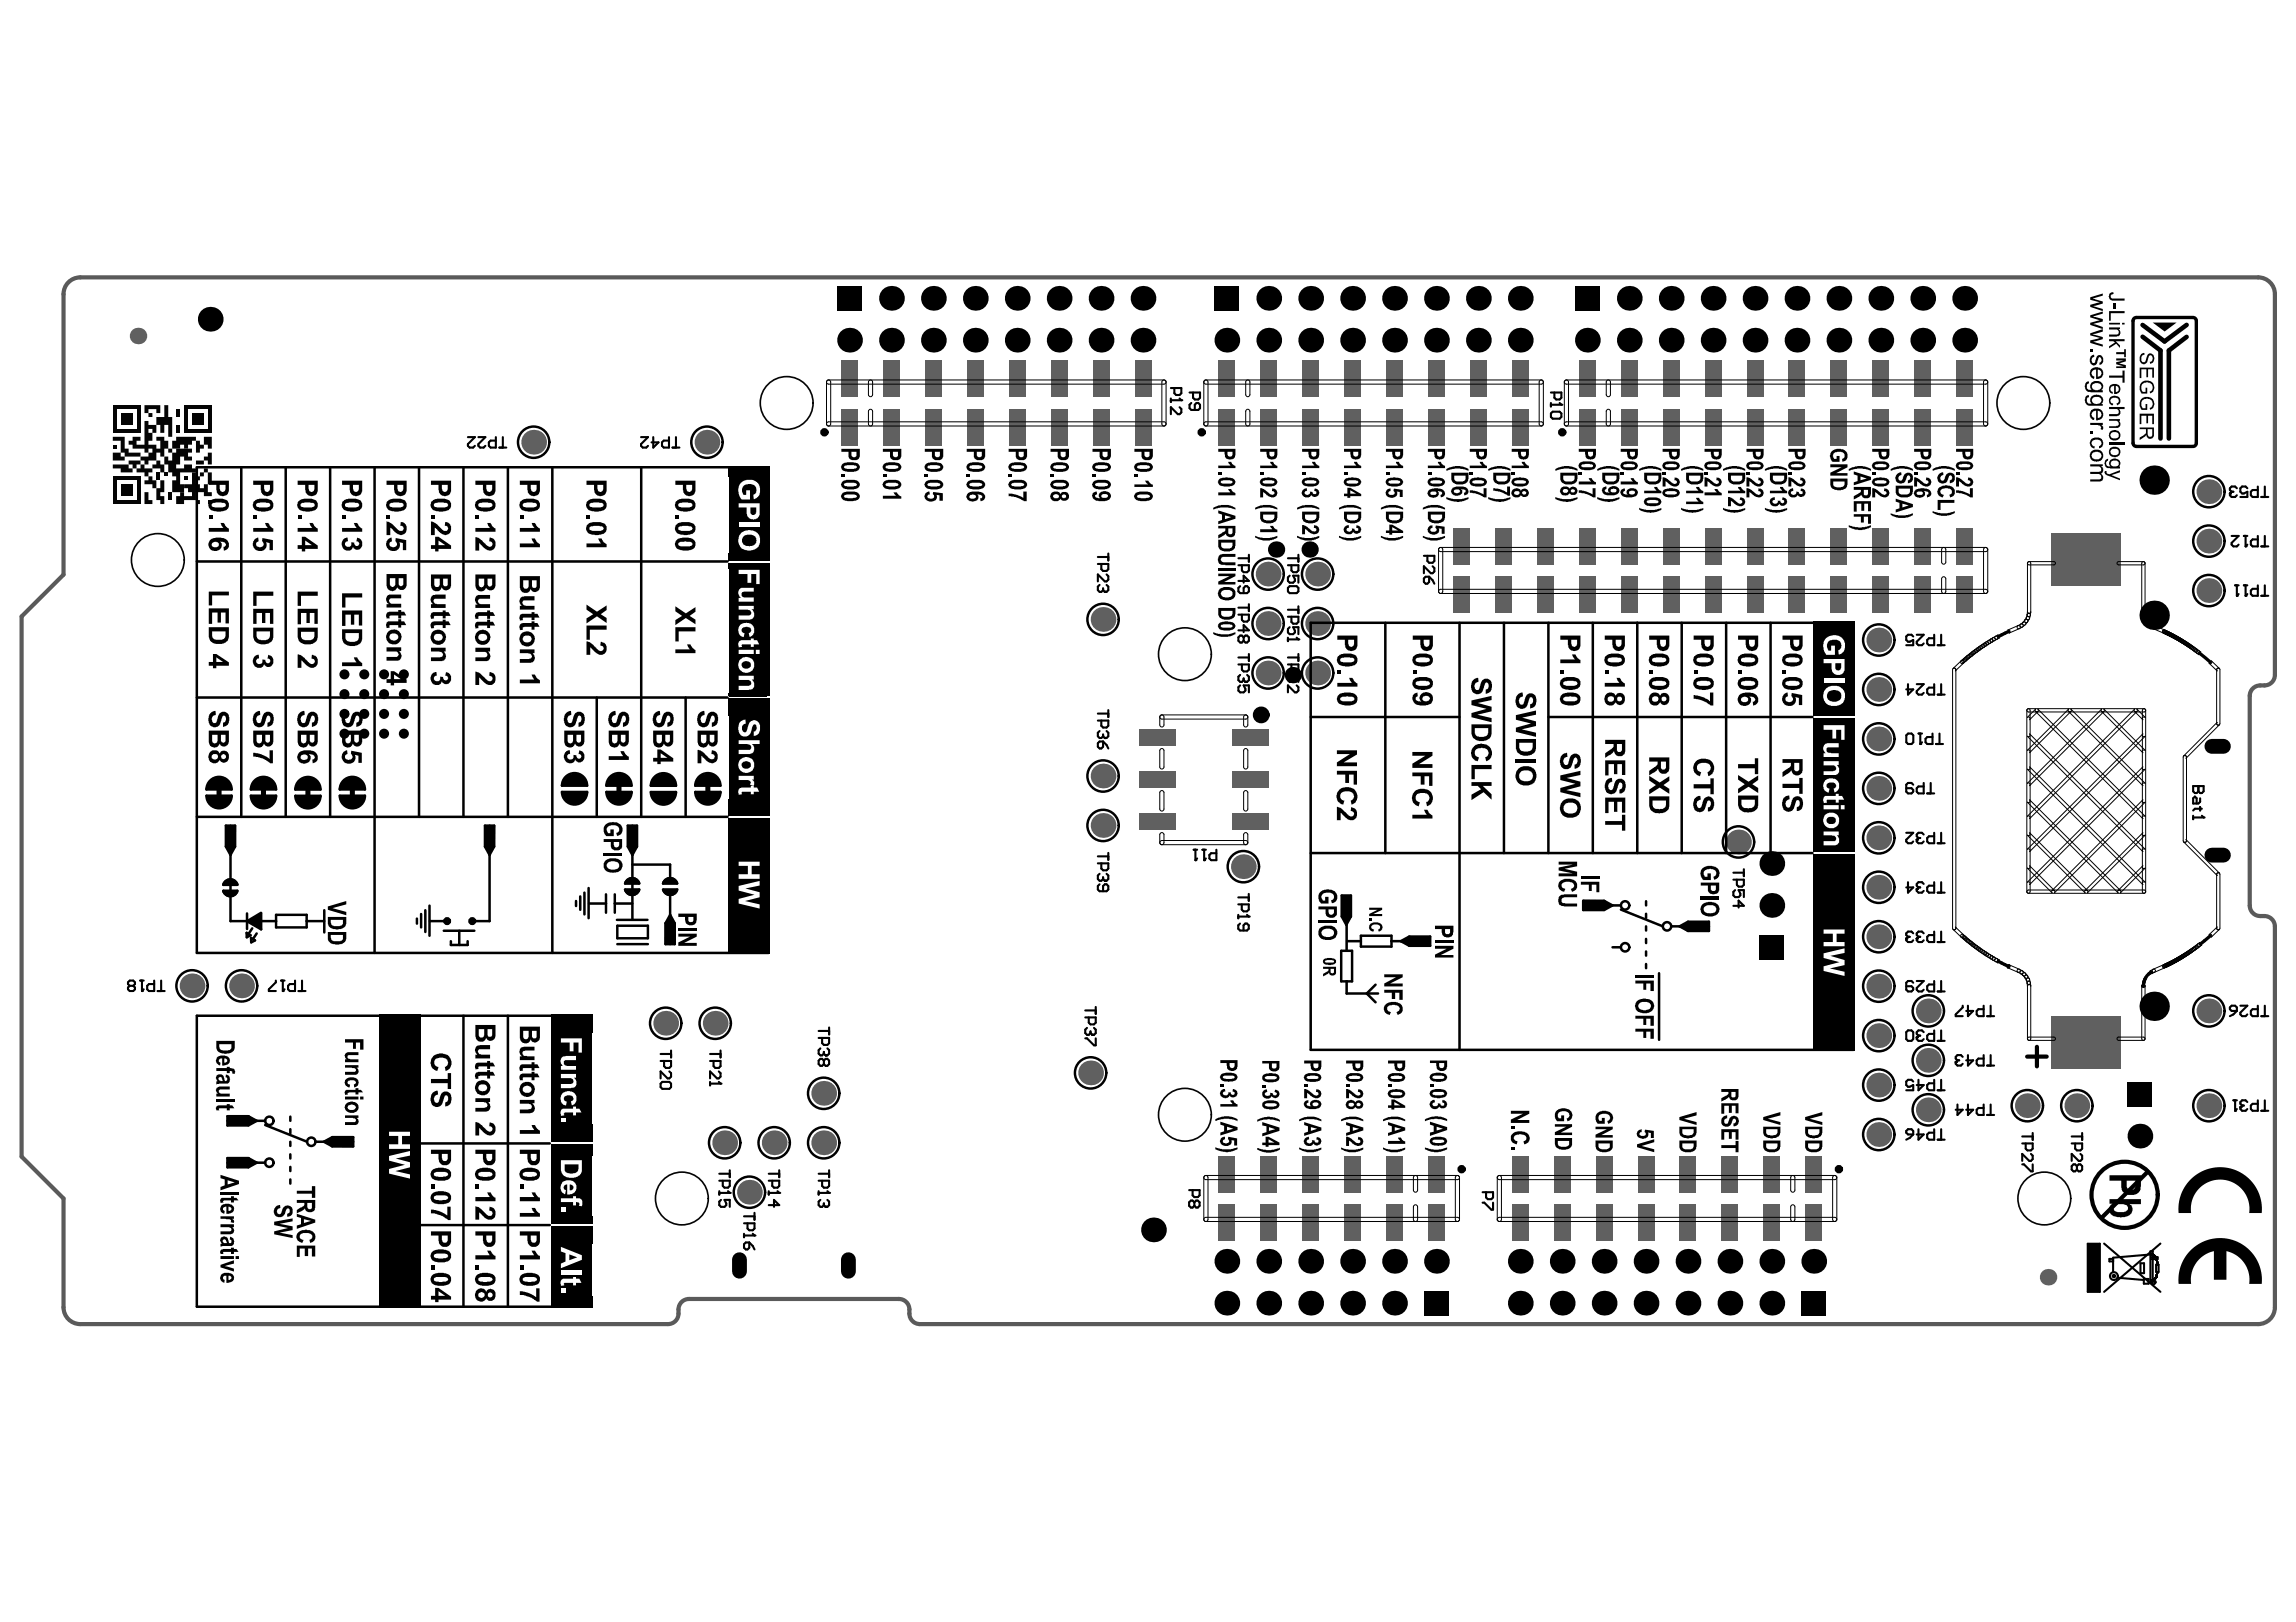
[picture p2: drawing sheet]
<svg xmlns="http://www.w3.org/2000/svg" width="297mm" height="210mm" viewBox="0 0 297 210" stroke-linecap="round" stroke-linejoin="round" font-family="sans-serif">
<g fill="#040404">
<path d="M26.9 64.7h.5v.5h-.5z"/>
<path d="M25.4 59.6h1v-.5h.5v-.5h.5v1.5h-.5v-.5h-.5v.5h-1z"/>
<path d="M26.4 56.5h1v1.6h-.5v-.6h-.5z"/>
<path d="M21.8 63.7h.5v1h-.5z"/>
<path d="M21.3 61.1h.5v.5h-.5z"/>
<path d="M23.8 61.6h.5v.6h-.5z"/>
<path d="M22.8 55h.5v1h-.5z"/>
<path d="M22.8 52.9h.5v1.1h-.5z"/>
<path d="M18.7 63.7h.5v1h.5v.5h-1z"/>
<path d="M17.7 60.6h.5v-.5h.5v.5h1v.5h-.5v.5h-.5v-.5h-1z"/>
<path d="M16.6 59.6h1.6v.5h-.5v.5h-.5v-.5h-.6z"/>
<path d="M14.6 57.5h.5v.6h-.5z"/>
<path d="M25.4 57h.5v.5h.5v.6h-.5v.5h-.5z"/>
<path d="M24.8 53.5h1.6v1.5h-1.6z"/>
<path d="M26.9 52.4h.5v3.6h-.5z"/>
<path d="M23.8 52.4h.5v3.6h-.5z"/>
<path d="M18.7 62.2h.5v-.6h.5v.6h.5v1h-.5v-.5h-1z"/>
<path d="M17.7 61.6h.5v3.6h-.5z"/>
<path d="M17.7 52.4h.5v3.6h-.5z"/>
<path d="M14.6 61.6h.5v3.6h-.5z"/>
<path d="M14.6 52.4h.5v3.6h-.5z"/>
<path d="M19.7 60.1h.5v-.5h.5v.5h.6v1h-.6v-.5h-1z"/>
<path d="M20.2 61.1h.5v1.1h-.5z"/>
<path d="M22.3 57h.5v-.5h2.6v.5h-.6v.5h-.5v.6h-.5v-.6h-.5v.6h-1z"/>
<path d="M23.8 55.5h3.6v.5h-3.6z"/>
<path d="M18.7 52.4h2v1.1h-.5v-.6h-1v.6h.5v.5h-.5v-.5h-.5z"/>
<path d="M23.8 52.4h3.6v.5h-3.6z"/>
<path d="M14.6 64.7h3.6v.5h-3.6z"/>
<path d="M14.6 60.1h2v.5h.6v.5h-1.6v-.5h-1z"/>
<path d="M14.6 61.6h3.6v.6h-3.6z"/>
<path d="M14.6 55.5h3.6v.5h-3.6z"/>
<path d="M14.6 52.4h3.6v.5h-3.6z"/>
<path d="M24.8 61.1h.6v.5h.5v-.5h.5v-.5h.5v.5h.5v1.6h-.5v-1.6h-.5v.5h-.5v.6h-.5v.5h.5v.5h.5v-.5h.5v1h.5v.5h-1v-.5h-1v1h.5v.5h-.5v-.5h-1.6v.5h-1v-1h.5v-.5h.5v.5h1v-.5h-.5v-.5h-.5v-.5h1z"/>
<path d="M21.3 59.1h.5v.5h.5v-1h.5v-.5h2v.5h-.5v.5h.5v.5h-1v-.5h-.5v1h-.5v.5h1v-.5h1v.5h.6v.5h-2.1v1.6h.5v1h-1.5v-1.5h.5v-.6h-.5v-.5h-.5v-1h-.5z"/>
<path d="M20.7 62.2h.6v1.5h-.6v.5h.6v1h-.6v-.5h-.5v-1.5h.5z"/>
<path d="M14.6 56.5h1.5v1.6h.5v.5h1.6v.5h-2.1v.5h-1.5v-1h1v.5h.5v-.5h-.5v-1.6h-1z"/>
<path d="M15.6 62.7h1.6v1.5h-1.6z"/>
<path d="M15.6 53.5h1.6v1.5h-1.6z"/>
<path d="M21.3 52.4h.5v1.6h.5v2.5h-.5v-1.5h-.5v1h-.6v-1h-.5v-1h1.1z"/>
<path d="M18.7 54.5h.5v.5h1v1h-.5v-.5h-.5v.5h.5v1h-.5v.5h1v.6h.5v-1.1h-.5v-.5h1.1v.5h.5v1.1h.5v.5h-.5v-.5h-.5v1h-.6v-.5h-.5v1h-1v.5h-.5v-.5h-.5v-.5h1v-.5h.5v-.5h-.5v.5h-.5v-.5h-1.5v-.6h-.6v-.5h.6v-.5h1v.5h-.5v.5h1z"/>
</g>
<g fill="none" stroke="#040404" stroke-width=".21">
<circle cx="101.8" cy="52.2" r="3.4"/>
<circle cx="261.8" cy="52.2" r="3.4"/>
<circle cx="20.4" cy="72.5" r="3.4"/>
<circle cx="153.3" cy="84.7" r="3.4"/>
<circle cx="88.2" cy="155.1" r="3.4"/>
<circle cx="153.3" cy="144.3" r="3.4"/>
<circle cx="264.5" cy="155.1" r="3.4"/>
</g>
<path d="M8.9 36.5l.4-.3 .5-.2 .6-.1h281.7a2.17 2.17 0 0 1 2.2 2.2v49.2a1.48 1.48 0 0 1-1.9 1.4 1.36 1.36 0 0 0-1.3 1.4v27.1a1.48 1.48 0 0 0 1.9 1.3 1.36 1.36 0 0 1 1.3 1.4v49.3a2.17 2.17 0 0 1-2.2 2.2h-173.1a1.48 1.48 0 0 1-1.3-1.9 1.35 1.35 0 0 0-1.4-1.4h-27.2a1.48 1.48 0 0 0-1.3 1.9 1.35 1.35 0 0 1-1.4 1.4h-76a2.17 2.17 0 0 1-2.2-2.2v-14.1l-5.4-5.4v-69.9l5.4-5.4v-36.3l.1-.6 .2-.5z" fill="none" stroke="#5a5a5a" stroke-width=".54"/>
<g fill="#000">
<circle cx="115.3" cy="38.6" r="1.6"/>
<circle cx="120.8" cy="38.6" r="1.6"/>
<circle cx="126.2" cy="38.6" r="1.6"/>
<circle cx="131.6" cy="38.6" r="1.6"/>
<circle cx="137" cy="38.6" r="1.6"/>
<circle cx="142.5" cy="38.6" r="1.6"/>
<circle cx="147.9" cy="38.6" r="1.6"/>
<circle cx="164.1" cy="38.6" r="1.6"/>
<circle cx="169.6" cy="38.6" r="1.6"/>
<circle cx="175" cy="38.6" r="1.6"/>
<circle cx="180.4" cy="38.6" r="1.6"/>
<circle cx="185.8" cy="38.6" r="1.6"/>
<circle cx="191.3" cy="38.6" r="1.6"/>
<circle cx="196.7" cy="38.6" r="1.6"/>
<circle cx="210.8" cy="38.6" r="1.6"/>
<circle cx="216.2" cy="38.6" r="1.6"/>
<circle cx="221.6" cy="38.6" r="1.6"/>
<circle cx="227.1" cy="38.6" r="1.6"/>
<circle cx="232.5" cy="38.6" r="1.6"/>
<circle cx="237.9" cy="38.6" r="1.6"/>
<circle cx="243.3" cy="38.6" r="1.6"/>
<circle cx="248.8" cy="38.6" r="1.6"/>
<circle cx="254.2" cy="38.6" r="1.6"/>
<circle cx="27.2" cy="41.3" r="1.6"/>
<circle cx="109.9" cy="44" r="1.6"/>
<circle cx="115.3" cy="44" r="1.6"/>
<circle cx="120.8" cy="44" r="1.6"/>
<circle cx="126.2" cy="44" r="1.6"/>
<circle cx="131.6" cy="44" r="1.6"/>
<circle cx="137" cy="44" r="1.6"/>
<circle cx="142.5" cy="44" r="1.6"/>
<circle cx="147.9" cy="44" r="1.6"/>
<circle cx="158.7" cy="44" r="1.6"/>
<circle cx="164.1" cy="44" r="1.6"/>
<circle cx="169.6" cy="44" r="1.6"/>
<circle cx="175" cy="44" r="1.6"/>
<circle cx="180.4" cy="44" r="1.6"/>
<circle cx="185.8" cy="44" r="1.6"/>
<circle cx="191.3" cy="44" r="1.6"/>
<circle cx="196.7" cy="44" r="1.6"/>
<circle cx="205.4" cy="44" r="1.6"/>
<circle cx="210.8" cy="44" r="1.6"/>
<circle cx="216.2" cy="44" r="1.6"/>
<circle cx="221.6" cy="44" r="1.6"/>
<circle cx="227.1" cy="44" r="1.6"/>
<circle cx="232.5" cy="44" r="1.6"/>
<circle cx="237.9" cy="44" r="1.6"/>
<circle cx="243.3" cy="44" r="1.6"/>
<circle cx="248.8" cy="44" r="1.6"/>
<circle cx="254.2" cy="44" r="1.6"/>
<circle cx="165.1" cy="71.1" r="1.06"/>
<circle cx="169.4" cy="71.1" r="1.06"/>
<circle cx="278.7" cy="79.6" r="1.9"/>
<circle cx="278.7" cy="62.1" r="1.9"/>
<circle cx="44.6" cy="92.4" r=".65"/>
<circle cx="44.6" cy="89.8" r=".65"/>
<circle cx="44.6" cy="94.9" r=".65"/>
<circle cx="44.6" cy="87.3" r=".65"/>
<circle cx="47.1" cy="92.4" r=".65"/>
<circle cx="47.1" cy="89.8" r=".65"/>
<circle cx="47.1" cy="94.9" r=".65"/>
<circle cx="47.1" cy="87.3" r=".65"/>
<circle cx="49.7" cy="92.4" r=".65"/>
<circle cx="49.7" cy="89.8" r=".65"/>
<circle cx="49.7" cy="87.3" r=".65"/>
<circle cx="49.7" cy="94.9" r=".65"/>
<circle cx="52.3" cy="92.4" r=".65"/>
<circle cx="52.3" cy="89.8" r=".65"/>
<circle cx="52.3" cy="87.3" r=".65"/>
<circle cx="52.3" cy="94.9" r=".65"/>
<circle cx="167.3" cy="87.4" r="1.06"/>
<circle cx="229.2" cy="117.2" r="1.6"/>
<circle cx="229.2" cy="111.8" r="1.6"/>
<circle cx="278.7" cy="130.2" r="1.9"/>
<circle cx="149.2" cy="159.2" r="1.6"/>
<circle cx="276.8" cy="147" r="1.6"/>
<circle cx="158.7" cy="168.6" r="1.6"/>
<circle cx="158.7" cy="163.2" r="1.6"/>
<circle cx="164.1" cy="168.6" r="1.6"/>
<circle cx="164.1" cy="163.2" r="1.6"/>
<circle cx="169.6" cy="163.2" r="1.6"/>
<circle cx="169.6" cy="168.6" r="1.6"/>
<circle cx="175" cy="168.6" r="1.6"/>
<circle cx="175" cy="163.2" r="1.6"/>
<circle cx="180.4" cy="168.6" r="1.6"/>
<circle cx="180.4" cy="163.2" r="1.6"/>
<circle cx="185.8" cy="163.2" r="1.6"/>
<circle cx="196.7" cy="168.6" r="1.6"/>
<circle cx="196.7" cy="163.2" r="1.6"/>
<circle cx="202.1" cy="168.6" r="1.6"/>
<circle cx="202.1" cy="163.2" r="1.6"/>
<circle cx="207.5" cy="163.2" r="1.6"/>
<circle cx="207.5" cy="168.6" r="1.6"/>
<circle cx="213" cy="168.6" r="1.6"/>
<circle cx="213" cy="163.2" r="1.6"/>
<circle cx="218.4" cy="163.2" r="1.6"/>
<circle cx="218.4" cy="168.6" r="1.6"/>
<circle cx="223.8" cy="168.6" r="1.6"/>
<circle cx="223.8" cy="163.2" r="1.6"/>
<circle cx="229.2" cy="168.6" r="1.6"/>
<circle cx="229.2" cy="163.2" r="1.6"/>
<circle cx="234.7" cy="163.2" r="1.6"/>
</g>
<path d="M286.2 96.6h1.5M286.2 110.7h1.5M95.7 163v1.5M109.8 163v1.5" fill="none" stroke="#000" stroke-width="1.9"/>
<g fill="#000">
<path d="M108.3 37h3.2v3.2h-3.2z" fill-rule="evenodd"/>
<path d="M157.1 37h3.2v3.2h-3.2z" fill-rule="evenodd"/>
<path d="M203.8 37h3.2v3.2h-3.2z" fill-rule="evenodd"/>
<path d="M227.6 121h3.2v3.2h-3.2z" fill-rule="evenodd"/>
<path d="M275.2 140h3.2v3.2h-3.2z" fill-rule="evenodd"/>
<path d="M184.2 167h3.2v3.2h-3.2z" fill-rule="evenodd"/>
<path d="M233 167h3.3v3.2h-3.3z" fill-rule="evenodd"/>
</g>
<g fill="#606060">
<path d="M247.7 74.6h2.1v4.7h-2.1z" fill-rule="evenodd"/>
<path d="M247.7 68.4h2.1v4.6h-2.1z" fill-rule="evenodd"/>
<path d="M247.7 46.7h2.1v4.7h-2.1z" fill-rule="evenodd"/>
<path d="M242.2 74.6h2.2v4.7h-2.2z" fill-rule="evenodd"/>
<path d="M242.2 68.4h2.2v4.6h-2.2z" fill-rule="evenodd"/>
<path d="M242.2 46.7h2.2v4.7h-2.2z" fill-rule="evenodd"/>
<path d="M233.6 149.6h2.1v4.7h-2.1z" fill-rule="evenodd"/>
<path d="M226 74.6h2.1v4.7h-2.1z" fill-rule="evenodd"/>
<path d="M226 68.4h2.1v4.6h-2.1z" fill-rule="evenodd"/>
<path d="M226 46.7h2.1v4.7h-2.1z" fill-rule="evenodd"/>
<path d="M220.5 74.6h2.2v4.7h-2.2z" fill-rule="evenodd"/>
<path d="M220.5 68.4h2.2v4.6h-2.2z" fill-rule="evenodd"/>
<path d="M220.5 46.7h2.2v4.7h-2.2z" fill-rule="evenodd"/>
<path d="M217.3 149.6h2.2v4.7h-2.2z" fill-rule="evenodd"/>
<path d="M211.9 149.6h2.1v4.7h-2.1z" fill-rule="evenodd"/>
<path d="M204.3 74.6h2.2v4.7h-2.2z" fill-rule="evenodd"/>
<path d="M204.3 68.4h2.2v4.6h-2.2z" fill-rule="evenodd"/>
<path d="M204.3 46.7h2.2v4.7h-2.2z" fill-rule="evenodd"/>
<path d="M198.9 74.6h2.1v4.7h-2.1z" fill-rule="evenodd"/>
<path d="M198.9 68.4h2.1v4.6h-2.1z" fill-rule="evenodd"/>
<path d="M195.6 149.6h2.2v4.7h-2.2z" fill-rule="evenodd"/>
<path d="M195.6 46.7h2.2v4.7h-2.2z" fill-rule="evenodd"/>
<path d="M190.2 46.7h2.2v4.7h-2.2z" fill-rule="evenodd"/>
<path d="M173.9 149.6h2.2v4.7h-2.2z" fill-rule="evenodd"/>
<path d="M173.9 46.7h2.2v4.7h-2.2z" fill-rule="evenodd"/>
<path d="M168.5 149.6h2.2v4.7h-2.2z" fill-rule="evenodd"/>
<path d="M168.5 46.7h2.2v4.7h-2.2z" fill-rule="evenodd"/>
<path d="M146.8 46.7h2.2v4.7h-2.2z" fill-rule="evenodd"/>
<path d="M130.5 46.7h2.2v4.7h-2.2z" fill-rule="evenodd"/>
<path d="M125.1 46.7h2.2v4.7h-2.2z" fill-rule="evenodd"/>
<path d="M108.8 46.7h2.2v4.7h-2.2z" fill-rule="evenodd"/>
<path d="M247.7 52.9h2.1v4.7h-2.1z" fill-rule="evenodd"/>
<path d="M242.2 52.9h2.2v4.7h-2.2z" fill-rule="evenodd"/>
<path d="M233.6 155.9h2.1v4.7h-2.1z" fill-rule="evenodd"/>
<path d="M226 52.9h2.1v4.7h-2.1z" fill-rule="evenodd"/>
<path d="M220.5 52.9h2.2v4.7h-2.2z" fill-rule="evenodd"/>
<path d="M217.3 155.9h2.2v4.7h-2.2z" fill-rule="evenodd"/>
<path d="M211.9 155.9h2.1v4.7h-2.1z" fill-rule="evenodd"/>
<path d="M204.3 52.9h2.2v4.7h-2.2z" fill-rule="evenodd"/>
<path d="M195.6 155.9h2.2v4.7h-2.2z" fill-rule="evenodd"/>
<path d="M195.6 52.9h2.2v4.7h-2.2z" fill-rule="evenodd"/>
<path d="M190.2 52.9h2.2v4.7h-2.2z" fill-rule="evenodd"/>
<path d="M173.9 155.9h2.2v4.7h-2.2z" fill-rule="evenodd"/>
<path d="M173.9 52.9h2.2v4.7h-2.2z" fill-rule="evenodd"/>
<path d="M168.5 155.9h2.2v4.7h-2.2z" fill-rule="evenodd"/>
<path d="M168.5 52.9h2.2v4.7h-2.2z" fill-rule="evenodd"/>
<path d="M146.8 52.9h2.2v4.7h-2.2z" fill-rule="evenodd"/>
<path d="M130.5 52.9h2.2v4.7h-2.2z" fill-rule="evenodd"/>
<path d="M125.1 52.9h2.2v4.7h-2.2z" fill-rule="evenodd"/>
<path d="M108.8 52.9h2.2v4.7h-2.2z" fill-rule="evenodd"/>
<path d="M159.4 94.4h4.7v2.2h-4.7z" fill-rule="evenodd"/>
<path d="M147.3 94.4h4.8v2.2h-4.8z" fill-rule="evenodd"/>
<path d="M265.4 131.5h9v6.8h-9z" fill-rule="evenodd"/>
<path d="M253.1 74.6h2.2v4.7h-2.2z" fill-rule="evenodd"/>
<path d="M253.1 68.4h2.2v4.6h-2.2z" fill-rule="evenodd"/>
<path d="M253.1 46.7h2.2v4.7h-2.2z" fill-rule="evenodd"/>
<path d="M228.1 149.6h2.2v4.7h-2.2z" fill-rule="evenodd"/>
<path d="M236.8 74.6h2.2v4.7h-2.2z" fill-rule="evenodd"/>
<path d="M231.4 74.6h2.2v4.7h-2.2z" fill-rule="evenodd"/>
<path d="M236.8 68.4h2.2v4.6h-2.2z" fill-rule="evenodd"/>
<path d="M231.4 68.4h2.2v4.6h-2.2z" fill-rule="evenodd"/>
<path d="M236.8 46.7h2.2v4.7h-2.2z" fill-rule="evenodd"/>
<path d="M231.4 46.7h2.2v4.7h-2.2z" fill-rule="evenodd"/>
<path d="M222.7 149.6h2.2v4.7h-2.2z" fill-rule="evenodd"/>
<path d="M215.1 74.6h2.2v4.7h-2.2z" fill-rule="evenodd"/>
<path d="M209.7 74.6h2.2v4.7h-2.2z" fill-rule="evenodd"/>
<path d="M215.1 68.4h2.2v4.6h-2.2z" fill-rule="evenodd"/>
<path d="M209.7 68.4h2.2v4.6h-2.2z" fill-rule="evenodd"/>
<path d="M209.7 46.7h2.2v4.7h-2.2z" fill-rule="evenodd"/>
<path d="M215.1 46.7h2.2v4.7h-2.2z" fill-rule="evenodd"/>
<path d="M206.4 149.6h2.2v4.7h-2.2z" fill-rule="evenodd"/>
<path d="M201 149.6h2.2v4.7h-2.2z" fill-rule="evenodd"/>
<path d="M193.4 74.6h2.2v4.7h-2.2z" fill-rule="evenodd"/>
<path d="M193.4 68.4h2.2v4.6h-2.2z" fill-rule="evenodd"/>
<path d="M179.3 149.6h2.2v4.7h-2.2z" fill-rule="evenodd"/>
<path d="M184.7 149.6h2.2v4.7h-2.2z" fill-rule="evenodd"/>
<path d="M188 74.6h2.2v4.7h-2.2z" fill-rule="evenodd"/>
<path d="M188 68.4h2.2v4.6h-2.2z" fill-rule="evenodd"/>
<path d="M179.3 46.7h2.2v4.7h-2.2z" fill-rule="evenodd"/>
<path d="M184.7 46.7h2.2v4.7h-2.2z" fill-rule="evenodd"/>
<path d="M157.6 149.6h2.2v4.7h-2.2z" fill-rule="evenodd"/>
<path d="M163.1 149.6h2.1v4.7h-2.1z" fill-rule="evenodd"/>
<path d="M159.4 105.2h4.7v2.2h-4.7z" fill-rule="evenodd"/>
<path d="M159.4 99.8h4.7v2.2h-4.7z" fill-rule="evenodd"/>
<path d="M157.6 46.7h2.2v4.7h-2.2z" fill-rule="evenodd"/>
<path d="M163.1 46.7h2.1v4.7h-2.1z" fill-rule="evenodd"/>
<path d="M147.3 105.2h4.8v2.2h-4.8z" fill-rule="evenodd"/>
<path d="M147.3 99.8h4.8v2.2h-4.8z" fill-rule="evenodd"/>
<path d="M141.4 46.7h2.1v4.7h-2.1z" fill-rule="evenodd"/>
<path d="M135.9 46.7h2.2v4.7h-2.2z" fill-rule="evenodd"/>
<path d="M119.7 46.7h2.1v4.7h-2.1z" fill-rule="evenodd"/>
<path d="M114.2 46.7h2.2v4.7h-2.2z" fill-rule="evenodd"/>
<path d="M265.4 69h9v6.8h-9z" fill-rule="evenodd"/>
<path d="M253.1 52.9h2.2v4.7h-2.2z" fill-rule="evenodd"/>
<path d="M228.1 155.9h2.2v4.7h-2.2z" fill-rule="evenodd"/>
<path d="M236.8 52.9h2.2v4.7h-2.2z" fill-rule="evenodd"/>
<path d="M231.4 52.9h2.2v4.7h-2.2z" fill-rule="evenodd"/>
<path d="M222.7 155.9h2.2v4.7h-2.2z" fill-rule="evenodd"/>
<path d="M209.7 52.9h2.2v4.7h-2.2z" fill-rule="evenodd"/>
<path d="M215.1 52.9h2.2v4.7h-2.2z" fill-rule="evenodd"/>
<path d="M206.4 155.9h2.2v4.7h-2.2z" fill-rule="evenodd"/>
<path d="M201 155.9h2.2v4.7h-2.2z" fill-rule="evenodd"/>
<path d="M179.3 155.9h2.2v4.7h-2.2z" fill-rule="evenodd"/>
<path d="M184.7 155.9h2.2v4.7h-2.2z" fill-rule="evenodd"/>
<path d="M179.3 52.9h2.2v4.7h-2.2z" fill-rule="evenodd"/>
<path d="M184.7 52.9h2.2v4.7h-2.2z" fill-rule="evenodd"/>
<path d="M157.6 155.9h2.2v4.7h-2.2z" fill-rule="evenodd"/>
<path d="M163.1 155.9h2.1v4.7h-2.1z" fill-rule="evenodd"/>
<path d="M157.6 52.9h2.2v4.7h-2.2z" fill-rule="evenodd"/>
<path d="M163.1 52.9h2.1v4.7h-2.1z" fill-rule="evenodd"/>
<path d="M141.4 52.9h2.1v4.7h-2.1z" fill-rule="evenodd"/>
<path d="M135.9 52.9h2.2v4.7h-2.2z" fill-rule="evenodd"/>
<path d="M119.7 52.9h2.1v4.7h-2.1z" fill-rule="evenodd"/>
<path d="M114.2 52.9h2.2v4.7h-2.2z" fill-rule="evenodd"/>
</g>
<g fill="#606060">
<circle cx="170.5" cy="80.7" r="1.6"/>
<circle cx="170.5" cy="87.1" r="1.6"/>
<circle cx="31.3" cy="127.6" r="1.6"/>
<circle cx="170.5" cy="74.3" r="1.6"/>
<circle cx="285.8" cy="143.1" r="1.6"/>
<circle cx="268.7" cy="143.1" r="1.6"/>
<circle cx="160.9" cy="112.2" r="1.6"/>
<circle cx="285.8" cy="130.8" r="1.6"/>
<circle cx="285.8" cy="76.4" r="1.6"/>
<circle cx="285.8" cy="70" r="1.6"/>
<circle cx="285.8" cy="63.6" r="1.6"/>
<circle cx="265" cy="165.3" r="1.07"/>
<circle cx="249.5" cy="130.8" r="1.6"/>
<circle cx="249.5" cy="137.2" r="1.6"/>
<circle cx="164.1" cy="87.1" r="1.6"/>
<circle cx="164.1" cy="80.7" r="1.6"/>
<circle cx="142.7" cy="100.4" r="1.6"/>
<circle cx="142.7" cy="80.2" r="1.6"/>
<circle cx="97" cy="154.3" r="1.6"/>
<circle cx="100.2" cy="147.9" r="1.6"/>
<circle cx="93.8" cy="147.9" r="1.6"/>
<circle cx="92.5" cy="132.4" r="1.6"/>
<circle cx="24.8" cy="127.6" r="1.6"/>
<circle cx="249.5" cy="143.6" r="1.6"/>
<circle cx="164.1" cy="74.3" r="1.6"/>
<circle cx="142.7" cy="106.8" r="1.6"/>
<circle cx="91.5" cy="57.2" r="1.6"/>
<circle cx="262.3" cy="143.1" r="1.6"/>
<circle cx="243.1" cy="146.8" r="1.6"/>
<circle cx="243.1" cy="134" r="1.6"/>
<circle cx="243.1" cy="121.2" r="1.6"/>
<circle cx="243.1" cy="108.4" r="1.6"/>
<circle cx="141.1" cy="138.8" r="1.6"/>
<circle cx="243.1" cy="140.4" r="1.6"/>
<circle cx="243.1" cy="127.6" r="1.6"/>
<circle cx="243.1" cy="114.8" r="1.6"/>
<circle cx="243.1" cy="95.6" r="1.6"/>
<circle cx="243.1" cy="102" r="1.6"/>
<circle cx="243.1" cy="82.8" r="1.6"/>
<circle cx="106.6" cy="147.9" r="1.6"/>
<circle cx="86.1" cy="132.4" r="1.6"/>
<circle cx="17.9" cy="43.5" r="1.07"/>
<circle cx="243.1" cy="89.2" r="1.6"/>
<circle cx="224.9" cy="109" r="1.6"/>
<circle cx="106.6" cy="141.5" r="1.6"/>
<circle cx="69" cy="57.2" r="1.6"/>
</g>
<g fill="#000">
<path d="M273.5 39.2h.2v.7h-.2zM272.9 38l.3-.2h.2l.1 .2a.32 .32 0 0 0-.4 .2 .32 .32 0 0 0 .1 .4h1.7v.3h-1.4a.6 .6 0 0 1-.6-.3 .6 .6 0 0 1 0-.6zM236.9 58.5l.1-.1a1.33 1.33 0 0 1 2 .2 .79 .79 0 0 1-.6 1.2l-.1-.4a.47 .47 0 0 0 .3-.6 .47 .47 0 0 0-.5-.3h-.1a.7 .7 0 0 0-.9 .6l.2 .3h.3v-.4h.4v.8l-.9-.1a1.09 1.09 0 0 1-.2-1.2zM272.9 40.3h2v.2h-1.8v1h-.2zM272.9 43.9h2v.3h-1.2l.6 .5v.3l-.5-.5-.9 .6v-.3l.7-.5-.2-.1h-.5zM273.8 46.4h1.2v.4l-.8 .2 .8 .2v.4h-1.2v-.2h1l-1-.3v-.2l1-.2h-1zM272.9 52.7h2v.2h-.8a.5 .5 0 0 1 .2 .6 .5 .5 0 0 1-.5 .4h-.9v-.3h.9a.34 .34 0 0 0 .3-.4 .34 .34 0 0 0-.5-.3h-.7zM273 51.4a.87 .87 0 0 1 1.3 .2 .62 .62 0 0 1-.4 .8l-.1-.2a.42 .42 0 0 0 .2-.5 .42 .42 0 0 0-.5-.2 .38 .38 0 0 0-.5 .3 .38 .38 0 0 0 .4 .4l-.1 .2a.57 .57 0 0 1-.4-.8zM272.9 54.2h1.4v.3h-.2a.5 .5 0 0 1 .2 .6 .5 .5 0 0 1-.6 .3h-.8v-.2h.9a.35 .35 0 0 0 .3-.3 .35 .35 0 0 0-.1-.3l-.2-.1h-.9zM272.9 42.4h1.4v.2h-.2a.54 .54 0 0 1 .2 .6 .54 .54 0 0 1-.6 .4h-.8v-.3h.8a.34 .34 0 0 0 .4-.4 .34 .34 0 0 0-.5-.3h-.7zM272.9 48.6h1.7v-.6h.3v1.5h-.3v-.6h-1.7zM273.8 45.6h1v-.4h.2v1h-.2v-.4h-1z"/>
<path d="M276.8 47.6h1.9v1.3h-.3v-1.1h-.5v1h-.2v-1h-.7v1.1h-.2zM276.8 53.5h1.9v1.4h-.3v-1.1h-.5v1h-.2v-1h-.7v1.1h-.2zM276.9 51.7h.1a.94 .94 0 0 1 1.3-.2 .94 .94 0 0 1 .1 1.4l-.2 .1-.1-.2a.67 .67 0 0 0 .3-.9 .67 .67 0 0 0-.9-.3 .67 .67 0 0 0-.4 1l.1 .2h.4v-.5h.2v.7h-.8a1.23 1.23 0 0 1-.1-1.3zM277 45.8l.4-.1 .1 .2a.54 .54 0 0 0-.5 .8 .31 .31 0 0 0 .4 .2 .31 .31 0 0 0 .2-.4v-.1a.74 .74 0 0 1 .7-.7 .73 .73 0 0 1 .4 .8 .73 .73 0 0 1-.5 .6l-.1-.3a.44 .44 0 0 0 .4-.4 .44 .44 0 0 0-.3-.5v.1a.72 .72 0 0 0-.4 .7 .52 .52 0 0 1-.5 .4 .52 .52 0 0 1-.5-.6v-.3zM276.9 49.6h.1a.94 .94 0 0 1 1.3-.2 .94 .94 0 0 1 .1 1.4l-.2 .1-.1-.2a.67 .67 0 0 0 .3-.9 .67 .67 0 0 0-.9-.3 .67 .67 0 0 0-.4 1l.1 .2h.4v-.5h.2v.7h-.8a1.23 1.23 0 0 1-.1-1.3zM278.5 41.7h3.1l-1.6 1.2zM38.5 66.6h.5v.5h-.5zM38.5 68.3h1.9l-.3-.3-.1-.3h.5l.2 .5 .4 .2v.4h-2.6zM38.5 76.6h2.6v.5h-2.2v1.3h-.4zM55.9 77.1l.5-.2h1.3v.6h-1.1a.35 .35 0 0 0-.5 .2 .35 .35 0 0 0 .4 .4l1.2 .1v.5h-1.9v-.5h.2a.73 .73 0 0 1-.1-1.1zM55.8 66.6h.4v.5h-.4zM55.8 79.3l.2-.1h1.3v-.2h.4v.2h.3l.3 .5h-.6v.3h-.4v-.3h-.9a.2 .2 0 0 0-.2 .1 .2 .2 0 0 0 0 .2l-.4 .1-.1-.5z"/>
<path d="M55.8 67.5h.1a4.3 4.3 0 0 1 1.5 1.2 .35 .35 0 0 0 .5-.2 .35 .35 0 0 0-.4-.4l.1-.6a.87 .87 0 0 1 .8 .9 .87 .87 0 0 1-.8 .8h-.2a2.85 2.85 0 0 1-1.2-1v1h-.4zM108.8 61.4h.5v.4h-.5zM114.2 61.4h.5v.4h-.5zM114.2 64.2h1.8l-.4-.5h.4l.3 .4 .3 .2v.2h-2.4zM119.6 61.4h.5v.4h-.5zM119.7 63.9l.2-.2 .3-.1 .1 .4a.28 .28 0 0 0-.3 .3 .28 .28 0 0 0 .3 .2 .34 .34 0 0 0 .5-.1 .34 .34 0 0 0-.1-.5v-.2l1.3 .1v1h-.5v-.7l-.3-.1a.62 .62 0 0 1-.6 .9 .85 .85 0 0 1-1-.7zM125.1 61.4h.4v.4h-.4zM130.5 61.4h.4v.4h-.4zM130.5 63.8l.4 .1a3.2 3.2 0 0 1 1.5 .5v-.8h.4v1.3h-.4l-.4-.4-.6-.2-.9-.1zM135.9 61.4h.4v.4h-.4zM141.3 61.4h.5v.4h-.5zM146.8 61.4h.4v.4h-.4z"/>
<path d="M146.8 62.7h1.7l-.4-.5h.5l.2 .4 .3 .1v.3h-2.3zM163 60.3h1.6l-.3-.5h.4l.2 .3 .4 .2v.3h-2.3zM163 61.2h.5v.3h-.5zM163 68.5h1.6l-.3-.4h.4l.2 .3 .4 .1v.4h-2.3zM163 63.2a2.1 2.1 0 0 1 1.2 .7 .37 .37 0 0 0 .7-.1l-.1-.2h-.3l.1-.4a.61 .61 0 0 1 .6 .8 .61 .61 0 0 1-1 .3l-.8-.6v.7h-.4zM162.4 65.7l.7-.3 .9-.1a1.67 1.67 0 0 1 1.1 .4h.2v.2l-1-.2h-.9l-1 .2zM162.4 69.4l1 .2h.8l1.1-.2v.2l-.8 .3-1.1 .1-1-.4zM168.5 60.3h1.5l-.2-.5h.3l.2 .3 .4 .2v.3h-2.2zM168.5 61.2h.4v.3h-.4zM168.5 63.4l.3-.2h.3v.3a.28 .28 0 0 0-.3 .3 .28 .28 0 0 0 .4 .2 .3 .3 0 0 0 .2-.4l.4 .1a.25 .25 0 0 0 .3 .2 .25 .25 0 0 0 .2-.3l-.3-.1 .1-.3a.55 .55 0 0 1 .5 .8 .55 .55 0 0 1-1 0 .66 .66 0 0 1-1 .2 .52 .52 0 0 1-.1-.8zM167.8 65.7l.7-.3 .9-.1a1.67 1.67 0 0 1 1.2 .4h.1v.2l-.9-.2h-1l-1 .2zM168.5 67.9a2.47 2.47 0 0 1 1.2 .8 .3 .3 0 0 0 .4 .1 .3 .3 0 0 0 .1-.4l-.2-.1v-.4a.61 .61 0 0 1 .6 .9 .61 .61 0 0 1-1 .2l-.8-.6v.7h-.3z"/>
<path d="M167.8 69.4l1 .2h.8l1.1-.2v.2l-.7 .3-1.2 .1-1-.4zM173.9 60.3h1.6l-.3-.5h.4l.1 .3 .4 .2v.3h-2.2zM173.9 61.2h.4v.3h-.4zM173.2 65.7l.7-.3 .9-.1a1.67 1.67 0 0 1 1.2 .4h.1v.2l-.9-.2h-1l-1 .2zM173.9 68.2l.2-.1 .4-.2v.4a.28 .28 0 0 0-.3 .3 .28 .28 0 0 0 .4 .2 .3 .3 0 0 0 .3-.4h.3a.25 .25 0 0 0 .3 .3 .25 .25 0 0 0 .2-.3l-.2-.1v-.4a.57 .57 0 0 1 .6 .9 .57 .57 0 0 1-1 0 .64 .64 0 0 1-.9 .3 .64 .64 0 0 1-.3-.9zM173.2 69.4l1 .2h.9l1-.2v.2l-.7 .3-1.1 .1-1.1-.4zM179.3 60.3h1.6l-.3-.5h.4l.1 .3 .4 .2v.3h-2.2zM179.3 61.2h.4v.3h-.4zM179.4 63.4l.1-.1 .4-.1v.4a.27 .27 0 0 0-.3 .3 .27 .27 0 0 0 .5 .1 .29 .29 0 0 0 .3-.1 .29 .29 0 0 0-.1-.4v-.3l1.2 .2v.9h-.4v-.6l-.4-.1a.59 .59 0 0 1-.5 .8 .69 .69 0 0 1-.9-.5l-.1-.2zM178.7 65.7l.7-.3 .8-.1a1.67 1.67 0 0 1 1.2 .4h.1v.2l-.9-.2h-1l-.9 .2zM178.7 69.4l.9 .2h.9l1-.2v.2l-.7 .3-1.1 .1-1-.4zM184.7 60.3h1.6l-.3-.5h.4l.2 .3 .3 .2v.3h-2.2z"/>
<path d="M184.7 61.2h.5v.3h-.5zM184.8 68.2l.3-.2 .2-.1v.4a.27 .27 0 0 0-.2 .4 .27 .27 0 0 0 .4 .1 .29 .29 0 0 0 .4-.1 .29 .29 0 0 0-.2-.4l.1-.3 1.1 .2v.9h-.4v-.7h-.4a.59 .59 0 0 1-.5 .8 .69 .69 0 0 1-.9-.5v-.2zM184.1 65.7l.7-.3 .8-.1a1.67 1.67 0 0 1 1.2 .4h.1v.2l-.9-.2h-.9l-1 .2zM184.1 69.4l1 .2h.8l1-.2v.2l-.7 .3-1.1 .1-1-.4zM187.1 60.7l.4-.2 .7-.1a3 3 0 0 1 1.8 .3v.3l-.5-.3-.6-.1h-.7l-.9 .3h-.2zM187.1 64.3l.9 .3h.4a1.91 1.91 0 0 0 1.2-.2l.4-.1v.3h-.2a2.69 2.69 0 0 1-2.7 0zM190.1 60.3h1.6l-.2-.5h.3l.2 .3 .4 .2v.3h-2.3zM190.1 61.2h.5v.3h-.5zM190.1 63.4l.9 .2 .9 .4v-.8h.4v1.2h-.3l-.5-.4-.7-.2h-.7zM193.2 63.2h.3a2.85 2.85 0 0 1 1.5 .5v-.7h.4v1.2h-.4l-.1-.2-.9-.4-.8-.1zM192.5 60.7l.5-.2 .6-.1a3 3 0 0 1 1.8 .3v.3l-.5-.3-.6-.1h-.7l-.9 .3h-.2zM192.5 64.3l.9 .3h.4a1.91 1.91 0 0 0 1.2-.2l.4-.1v.3h-.2a2.69 2.69 0 0 1-2.7 0z"/>
<path d="M195.6 60.3h1.6l-.3-.3v-.2h.4l.1 .3 .4 .2v.3h-2.2zM195.6 61.2h.4v.3h-.4zM201.2 60.7l.4-.2 .7-.1a3 3 0 0 1 1.8 .3v.3l-.5-.3-.6-.1h-.7l-.9 .3h-.2zM201.2 64.3l.9 .3h.4a1.91 1.91 0 0 0 1.2-.2l.4-.1v.3h-.2a2.69 2.69 0 0 1-2.7 0zM204.2 61.2h.5v.3h-.5zM204.2 62.3h1.7l-.2-.2-.1-.2h.3l.2 .3 .4 .2v.3h-2.3zM204.2 63.4l1.1 .2 .7 .4v-.8h.4v1.2h-.3l-.8-.5-1.1-.1zM209.7 61.2h.4v.3h-.4zM209.7 62.3h1.6l-.2-.2-.1-.2h.4l.1 .3 .4 .2v.3h-2.2zM212.7 63.5h1.6l-.2-.3-.1-.2h.4l.2 .3 .3 .3v.2h-2.2zM212.1 60.7l.4-.2 .6-.1a3 3 0 0 1 1.8 .3v.3l-.5-.3-.6-.1h-.7l-.9 .3h-.1zM212.1 65.7l.6 .2 .7 .1a1.91 1.91 0 0 0 1.2-.2l.3-.1v.3l-.2 .1a3 3 0 0 1-2.6-.2z"/>
<path d="M215.1 61.2h.4v.3h-.4zM215.1 61.8a2.1 2.1 0 0 1 1.2 .7 .32 .32 0 0 0 .4 .1 .32 .32 0 0 0 .2-.3l-.3-.2 .1-.3a.61 .61 0 0 1 .6 .7 .61 .61 0 0 1-.8 .5l-.4-.2-.6-.5v.7h-.4zM218.1 63.5h1.7l-.3-.3-.1-.2h.4l.2 .3 .4 .3v.2h-2.3zM218.1 64.9h1.7l-.4-.5h.4l.2 .3 .4 .3v.2h-2.3zM217.5 60.7l.4-.2 .7-.1a3 3 0 0 1 1.8 .3v.3l-.5-.3-.6-.1h-.7l-1 .3h-.1zM217.5 65.7l.6 .2 .7 .1a1.91 1.91 0 0 0 1.2-.2l.4-.1v.3l-.3 .1a3 3 0 0 1-2.6-.2zM220.5 61.2h.5v.3h-.5zM220.5 63.7h1.6l-.2-.1-.1-.3h.4l.2 .3 .3 .2v.3h-2.2zM220.5 61.8a2.1 2.1 0 0 1 1.2 .7h.1a.32 .32 0 0 0 .4 .1 .32 .32 0 0 0 .2-.3l-.4-.2 .1-.3a.61 .61 0 0 1 .6 .7 .61 .61 0 0 1-.8 .5l-.3-.2-.7-.5v.7h-.4zM223.6 63.5h1.6l-.3-.3v-.2h.3l.2 .3 .4 .3v.2h-2.2zM222.9 60.7l.4-.2 .7-.1a3 3 0 0 1 1.8 .3v.3l-.5-.3-.6-.1h-.7l-.9 .3h-.2zM223.6 64.3a2.04 2.04 0 0 1 1.2 .8 .34 .34 0 0 0 .4 .1 .34 .34 0 0 0 .2-.3l-.1-.2h-.2v-.3a.6 .6 0 0 1 .6 .7 .6 .6 0 0 1-.9 .4l-.9-.7v.7h-.3z"/>
<path d="M222.9 65.7l.7 .2 .6 .1a1.91 1.91 0 0 0 1.2-.2l.4-.1v.3l-.3 .1a3 3 0 0 1-2.6-.2zM225.9 61.2h.5v.3h-.5zM225.9 61.8a2.1 2.1 0 0 1 1.2 .7h.1a.32 .32 0 0 0 .4 .1 .32 .32 0 0 0 .2-.3l-.3-.2v-.3a.61 .61 0 0 1 .7 .7 .61 .61 0 0 1-.8 .5l-.4-.2-.7-.5v.7h-.4zM225.9 63.2a2.1 2.1 0 0 1 1.2 .7h.1a.32 .32 0 0 0 .4 .1 .32 .32 0 0 0 .2-.3l-.3-.1v-.4a.61 .61 0 0 1 .7 .6 .61 .61 0 0 1-.8 .6l-.4-.2-.7-.5v.7h-.4zM229 63.5h1.6l-.3-.3v-.2h.4l.1 .3 .4 .3v.2h-2.2zM228.3 60.7l.5-.2 .6-.1a3 3 0 0 1 1.8 .3v.3l-.5-.3-.6-.1h-.7l-.9 .3h-.2zM229 64.6l.6-.3v.3a.29 .29 0 0 0-.3 .4 .29 .29 0 0 0 .4 .2l.3-.2v-.2h.3a.24 .24 0 0 0 .1 .3 .24 .24 0 0 0 .4-.1 .24 .24 0 0 0-.1-.3h-.1v-.3a.55 .55 0 0 1 .5 .8 .55 .55 0 0 1-.9 0 .64 .64 0 0 1-.8 .3 .64 .64 0 0 1-.4-.6zM228.3 65.7l.7 .2 .6 .1a1.91 1.91 0 0 0 1.2-.2l.4-.1v.3l-.3 .1a3 3 0 0 1-2.6-.2zM231.4 61.2h.4v.3h-.4zM231.4 61.8a2.1 2.1 0 0 1 1.2 .7 .32 .32 0 0 0 .4 .1 .32 .32 0 0 0 .2-.3l-.3-.2v-.3a.61 .61 0 0 1 .7 .7 .61 .61 0 0 1-.8 .5l-.4-.2-.7-.5v.7h-.3zM231.4 63.4l.3-.2h.3v.3a.28 .28 0 0 0-.3 .3 .28 .28 0 0 0 .4 .2l.2-.1v-.3l.4 .1a.24 .24 0 0 0 .3 .2 .24 .24 0 0 0 .2-.3l-.3-.1 .1-.3a.54 .54 0 0 1 .5 .8 .54 .54 0 0 1-.9 0 .66 .66 0 0 1-1.1 .2l-.2-.4zM236.8 60.1h2.2v.4l-1.4 .7h1.4v.4h-2.2v-.4l1.5-.7h-1.5z"/>
<path d="M239.8 64.9h2.3v1.3h-.4v-1h-.5v.9h-.4v-.9h-.6v1h-.4zM239.8 66.5h2.3v1.3h-.4v-.9h-.6v.7h-.4v-.7h-.9zM239.2 60.7l.4-.2 .7-.1a3 3 0 0 1 1.8 .3v.3l-.5-.3-.6-.1h-.7l-1 .3h-.1zM239.2 67.9l.5 .3 .8 .1 .8-.1 .8-.3-.1 .4-1 .2a1.9 1.9 0 0 1-1.2-.1l-.6-.2zM242.2 61.2h.4v.3h-.4zM242.2 63.2a2.1 2.1 0 0 1 1.2 .7h.1a.32 .32 0 0 0 .4 .1 .32 .32 0 0 0 .2-.3l-.4-.1 .1-.4a.61 .61 0 0 1 .6 .6 .61 .61 0 0 1-.7 .6l-.5-.2-.6-.5v.7h-.4zM244.6 60.7l.4-.2 .7-.1a3 3 0 0 1 1.8 .3v.3l-.5-.3-.6-.1h-.7l-.9 .3h-.2zM245.4 61.3l.6-.2v.3a.42 .42 0 0 0-.4 .3 .42 .42 0 0 0 .2 .5 .48 .48 0 0 0 .4-.5 .66 .66 0 0 1 .9-.5 .66 .66 0 0 1 .3 1l-.3 .3h-.3v-.4a.33 .33 0 0 0 .4-.3 .33 .33 0 0 0-.3-.3l-.2 .1-.1 .3a.71 .71 0 0 1-.9 .7 .71 .71 0 0 1-.4-1.1zM244.6 66.4l1 .3h.9l1-.3v.3l-1 .3h-.9l-.7-.2-.3-.2zM247.6 61.2h.5v.3h-.5zM247.6 61.8a2.1 2.1 0 0 1 1.2 .7h.1a.32 .32 0 0 0 .4 .1 .32 .32 0 0 0 .2-.3l-.3-.2v-.3a.61 .61 0 0 1 .7 .7 .61 .61 0 0 1-.9 .5l-.3-.2-.7-.5v.7h-.4zM250.7 64.7h2.1v.4h-1.7v.9h-.4z"/>
<path d="M250 60.7l.5-.2 .6-.1a3 3 0 0 1 1.8 .3v.3l-.5-.3-.6-.1h-.7l-.9 .3h-.2zM250.8 61.3l.6-.2v.3a.42 .42 0 0 0-.3 .3 .42 .42 0 0 0 .1 .5h.1a.48 .48 0 0 0 .4-.5 .66 .66 0 0 1 .9-.5 .66 .66 0 0 1 .2 1l-.2 .3h-.4v-.4a.33 .33 0 0 0 .4-.3 .33 .33 0 0 0-.3-.3l-.2 .1-.1 .3a.71 .71 0 0 1-.9 .7 .71 .71 0 0 1-.4-1.1zM250.7 63.2l.2-.1a1.38 1.38 0 0 1 1.9 .1 .7 .7 0 0 1-.5 1.2l-.1-.4a.41 .41 0 0 0 .3-.4 .41 .41 0 0 0-.5-.4 1.23 1.23 0 0 0-.9 .2 .47 .47 0 0 0 .4 .6l-.2 .4a.74 .74 0 0 1-.6-1.2zM250 66.2l1.1 .2h.8l1-.2v.2l-.7 .3-1.1 .1-1.1-.4zM253.1 61.2h.4v.3h-.4zM253.1 63.4l.8 .2 1 .4v-.8h.3v1.2h-.3l-.5-.4-.7-.2h-.6zM253.1 61.8a2.1 2.1 0 0 1 1.2 .7 .32 .32 0 0 0 .4 .1 .32 .32 0 0 0 .2-.3l-.3-.2v-.3a.61 .61 0 0 1 .7 .7 .61 .61 0 0 1-.8 .5l-.4-.2-.7-.5v.7h-.3zM272.3 61h.2a.35 .35 0 0 0 .4 .4l1.4-.6v.3l-1.2 .4 1.2 .4v.2l-1.6-.5a.47 .47 0 0 1-.4-.6zM38.5 78.8h2.6v1.9h-.4v-1.4h-.6v1.3h-.5v-1.3h-.7v1.5h-.4zM38.5 84.7a2.42 2.42 0 0 1 1.4 1 .48 .48 0 0 0 .4 .2 .48 .48 0 0 0 .4-.2v-.1a.38 .38 0 0 0-.4-.4l.1-.5a.86 .86 0 0 1 .7 .8 .86 .86 0 0 1-.6 .9 1.81 1.81 0 0 1-1.3-.7l-.2-.3v1h-.5zM38.7 92.3l.3-.2 .4-.1v.5a.58 .58 0 0 0-.5 .5 .58 .58 0 0 0 .3 .6l.3-.1 .1-.5a.79 .79 0 0 1 .5-.8 .79 .79 0 0 1 1 .2v.1a1.12 1.12 0 0 1-.3 1.3l-.4 .3v-.6a.48 .48 0 0 0 .3-.4 .48 .48 0 0 0-.3-.5l-.2 .2-.1 .3a.94 .94 0 0 1-1 1 1.15 1.15 0 0 1-.4-1.7zM55.8 80.6l.3-.2h1.2v-.2h.4v.2h.3l.3 .5h-.6v.4h-.4v-.4h-1a.17 .17 0 0 0-.2 .2 .17 .17 0 0 0 .1 .2h-.4l-.1-.5z"/>
<path d="M55.8 83.8h1.9v.5h-.3a.67 .67 0 0 1 .3 .7 .67 .67 0 0 1-.5 .6h-1.4v-.5h1.1a.36 .36 0 0 0 .4-.4 .36 .36 0 0 0-.4-.3l-1.1-.1zM55.9 87.2l.2-.2h.4v.4a.41 .41 0 0 0-.3 .5 .41 .41 0 0 0 .5 .3 .41 .41 0 0 0 .2-.6h.4a.33 .33 0 0 0 .4 .5 .33 .33 0 0 0 .2-.5l-.3-.1 .1-.5a.81 .81 0 0 1 .7 .7 .81 .81 0 0 1-.6 .8h-.4l-.2-.3a.75 .75 0 0 1-.9 .4 .75 .75 0 0 1-.6-.7v-.3zM73.1 97.4l.2-.2 .4-.2 .1 .5a.4 .4 0 0 0-.4 .5 .4 .4 0 0 0 .5 .3 .4 .4 0 0 0 .3-.4v-.2h.4a.32 .32 0 0 0 .1 .5 .32 .32 0 0 0 .5-.2 .32 .32 0 0 0-.2-.4h-.2l.2-.5a.79 .79 0 0 1 .6 .9 .79 .79 0 0 1-.8 .7l-.3-.2-.1-.2a.73 .73 0 0 1-.8 .5 .73 .73 0 0 1-.6-.7l-.1-.4zM73.2 92.3l.3-.2 .4-.1v.5a.58 .58 0 0 0-.5 .5 .58 .58 0 0 0 .3 .6l.3-.1 .1-.5a.79 .79 0 0 1 .5-.8 .79 .79 0 0 1 .9 .2v.1a1.12 1.12 0 0 1-.2 1.3l-.5 .3v-.6a.48 .48 0 0 0 .4-.4 .48 .48 0 0 0-.3-.5l-.1 .1-.2 .4a.94 .94 0 0 1-1 1 1.15 1.15 0 0 1-.4-1.7zM90.2 97a2.19 2.19 0 0 1 1.4 1 .61 .61 0 0 0 .8 .1v-.4l-.4-.1 .1-.5a.85 .85 0 0 1 .6 1.4 .88 .88 0 0 1-1.4-.1l-.6-.7v1.1h-.5zM90.4 92.3l.4-.2 .3-.1 .1 .5a.58 .58 0 0 0-.5 .5 .58 .58 0 0 0 .3 .6l.2-.1 .2-.5a.79 .79 0 0 1 .5-.8 .79 .79 0 0 1 .9 .2v.1a1.12 1.12 0 0 1-.2 1.3l-.5 .3v-.6a.48 .48 0 0 0 .4-.4 .48 .48 0 0 0-.4-.5l-.1 .2-.1 .3a.94 .94 0 0 1-1.1 1 1.15 1.15 0 0 1-.4-1.7zM173 97.1h2.6v.5l-1.8 1.1h1.8v.5h-2.6v-.5l1.6-1.1h-1.6zM173 86.7h.5v.5h-.5zM173 88.4h1.9l-.3-.4-.1-.3h.5l.2 .5 .4 .2v.5h-2.6zM182.7 97.3h2.6v.5l-1.7 1.1h1.7v.5h-2.6v-.6l1.7-1h-1.7zM190.4 90.6l2.6-.5v.5l-1.8 .4 1.8 .5v.6l-1.9 .4 1.9 .4v.6l-2.6-.7v-.5l1.9-.6-1.9-.5zM190.4 99h2.6v.5h-2.2v1.3h-.4z"/>
<path d="M190.5 88l.4-.2 .3-.1 .1 .5a.58 .58 0 0 0-.5 .5 .58 .58 0 0 0 .3 .6l.2-.1 .2-.4a.79 .79 0 0 1 .5-.9 .79 .79 0 0 1 .9 .3v.1a1.12 1.12 0 0 1-.2 1.3l-.5 .2v-.6a.48 .48 0 0 0 .4-.4 .48 .48 0 0 0-.3-.5l-.2 .2-.1 .4a.94 .94 0 0 1-1 .9 1.15 1.15 0 0 1-.5-1.7zM190.7 96.6a1.5 1.5 0 0 1 2.3 .5 1.03 1.03 0 0 1-.7 1.4l-.1-.5a.66 .66 0 0 0 .3-.8 .66 .66 0 0 0-.7-.4 .9 .9 0 0 0-1 .5 .58 .58 0 0 0 .5 .7l-.1 .5a1.12 1.12 0 0 1-.9-.8 1.12 1.12 0 0 1 .4-1.1zM202 97.7l.4-.2 .3-.1 .1 .6a.53 .53 0 0 0-.6 .4 .53 .53 0 0 0 .4 .6 .23 .23 0 0 0 .3-.1 .23 .23 0 0 0 0-.2v-.1a1.02 1.02 0 0 1 1-1.1 1.05 1.05 0 0 1 .3 1.8l-.2 .1-.3 .1v-.6a.48 .48 0 0 0 .4-.4 .48 .48 0 0 0-.3-.5l-.2 .2-.1 .4a.94 .94 0 0 1-1 .9 1.15 1.15 0 0 1-.5-1.7zM207.6 86.7h.5v.5h-.5zM207.6 88.4h1.9l-.3-.4-.1-.3h.5l.2 .5 .4 .2v.5h-2.6zM219.4 98.5a1.66 1.66 0 0 1 2.2 .2 1.19 1.19 0 0 1-.6 1.8l-.1-.6a.58 .58 0 0 0 .4-.6 .58 .58 0 0 0-.5-.5 1.17 1.17 0 0 0-1.2 .2 .63 .63 0 0 0 .5 .9l-.2 .6v-.1a1.02 1.02 0 0 1-.7-1.5zM224.9 86.7h.4v.5h-.4zM27 101.1l.5-.3 .4-.1a1.3 1.3 0 0 1 1.8 .8l.3 .6h-3.5zM26.7 103h3.4l-.5 1.1-.4 .3h-.4a1.3 1.3 0 0 1-1.9-.7zM28.9 115.1l1.9 .1a1.07 1.07 0 0 1-1 .9 1.07 1.07 0 0 1-1.1-.8zM29.3 106.9l1.2-.1v2.9l-.7 .6h-.1l-.4-.6zM29.1 113.9a1.1 1.1 0 0 1 1.8 .6l-.2 .2-1.9-.1a.7 .7 0 0 1 .3-.7z"/>
<path d="M32.8 101.1l.4-.3 .4-.1a1.3 1.3 0 0 1 1.9 .8l.2 .6h-3.4zM32.5 103h3.4l-.5 1.1-.4 .3h-.4a1.3 1.3 0 0 1-1.9-.7zM38.5 101.1l.5-.3 .3-.1a1.3 1.3 0 0 1 1.9 .8l.3 .6h-3.5zM38.2 103h3.4l-.5 1.1-.4 .3h-.4a1.3 1.3 0 0 1-1.9-.7zM42.4 117.3l2.4-.7v.4l-1.8 .5 1.8 .5v.4l-2.4-.7zM44.3 101.1l.4-.3 .4-.1a1.3 1.3 0 0 1 1.9 .8l.2 .6h-3.4zM44 103h3.4l-.5 1.1-.4 .3h-.4a1.3 1.3 0 0 1-1.9-.7zM62.8 106.9l1.3-.1-.1 2.9-.6 .6h-.2l-.4-.6zM73 100.6l.5-.3 .3-.1a1.3 1.3 0 0 1 1.9 .8l.3 .6h-3.5zM72.7 102.5h3.4l-.5 1.1-.4 .3h-.4a1.3 1.3 0 0 1-1.9-.7zM78.8 100.6l.4-.3 .4-.1a1.3 1.3 0 0 1 1.9 .8l.2 .6h-3.4zM78.5 102.5h3.4l-.5 1.1-.5 .3h-.3a1.3 1.3 0 0 1-1.9-.7z"/>
<path d="M78.2 106.8h.1a1.48 1.48 0 0 1 1.9-.2 .89 .89 0 0 1 .3 .9 .89 .89 0 0 1-.7 .7l-.1-.4a.49 .49 0 0 0 .4-.6 .49 .49 0 0 0-.5-.4h-.1a.74 .74 0 0 0-1 .6l.2 .4h.3v-.5h.4v.9h-1a1.19 1.19 0 0 1-.2-1.4zM80.9 114.9l1.9 .1a1.07 1.07 0 0 1-1 1 1.07 1.07 0 0 1-1.1-.9zM81.3 106.9l1.2-.1v2.9l-.7 .6h-.1l-.4-.6zM81.1 113.7a1.1 1.1 0 0 1 1.8 .6l-.2 .2-2-.1a.7 .7 0 0 1 .4-.7zM84.5 100.6l.5-.3 .3-.1a1.3 1.3 0 0 1 1.9 .8l.3 .7h-3.5zM85.8 114.9l1.9 .1a1.07 1.07 0 0 1-1 1 1.07 1.07 0 0 1-1.1-.9zM84.2 102.5h3.4l-.5 1.1-.4 .3-.4 .1a1.3 1.3 0 0 1-1.9-.8zM86 113.7a1.1 1.1 0 0 1 1.8 .6l-.2 .2-1.9-.1a.7 .7 0 0 1 .3-.7zM90.3 100.6l.4-.3 .4-.1a1.3 1.3 0 0 1 1.9 .8l.2 .6h-3.4zM90 102.5h3.4l-.5 1.1-.5 .3h-.3a1.3 1.3 0 0 1-1.9-.7zM170.7 115.6l.1-.1a1.52 1.52 0 0 1 1.7-.2 .82 .82 0 0 1 .5 .9 .82 .82 0 0 1-.7 .7l-.1-.4a.5 .5 0 0 0 .4-.6 .5 .5 0 0 0-.6-.4 .79 .79 0 0 0-1.1 .6l.3 .4h.2v-.4h.5v.8h-1a1.15 1.15 0 0 1-.2-1.3zM173.6 115.9h1.3v2.8l-.7 .7-.1-.1-.5-.6z"/>
<path d="M173 99.8h2.6v1.7h-.5v-1.3h-.6v1.1h-.5v-1.1h-1zM173 104.4a2.42 2.42 0 0 1 1.3 1 .49 .49 0 0 0 .8 .1v-.1a.29 .29 0 0 0-.1-.4h-.3l.1-.5a.87 .87 0 0 1 .8 .7 .87 .87 0 0 1-.6 .9 1.92 1.92 0 0 1-1.4-.8l-.2-.1v.9h-.4zM173.2 102.2a1.58 1.58 0 0 1 2.1 .1 1.15 1.15 0 0 1-.4 1.8l-.2-.5a.63 .63 0 0 0 .4-.8 .63 .63 0 0 0-.7-.4 .73 .73 0 0 0-1 .7l.1 .3 .4 .2-.1 .5a1.15 1.15 0 0 1-.6-1.9zM177.1 117.5h1.7v.2l-1.1 .6h1.1v.3h-1.7v-.3l1.1-.6h-1.1zM177.1 118.9h.4v.2h-.4zM182.7 105.4h1.9l-.3-.3-.1-.3h.5l.1 .4 .5 .3v.4h-2.6zM182.7 100h2.6v1.7h-.4v-1.2h-.6v1h-.5v-1h-1.1zM183 102.4h.1a1.52 1.52 0 0 1 2.1 .3 1.16 1.16 0 0 1-.6 1.7l-.1-.6a.62 .62 0 0 0 .4-.7 .62 .62 0 0 0-.7-.5h-.1a.72 .72 0 0 0-.9 .6 .49 .49 0 0 0 .5 .6l-.2 .6v-.1a1.02 1.02 0 0 1-.7-1.5zM190.4 101.2h2.6v.5h-1.2l1.2 1.1v.7l-1.1-1-1.5 1v-.7l1.2-.7-.4-.4h-.8zM201.6 111.5h2.4v.6l-1.6 .3 1.6 .4v.6h-2.4v-.4h1.9l-1.9-.4v-.3l1.9-.4h-1.9zM201.9 100.3l2.6-.5v.5l-1.8 .4 1.8 .5v.6l-1.9 .4 1.9 .4v.6l-2.6-.7v-.5l1.9-.6-1.9-.5zM201.7 116l.3-.2 .4-.1h1.6v.4h-1.3a.51 .51 0 0 0-.7 .4 .32 .32 0 0 0 .5 .4h1.5v.4h-1.3a1.2 1.2 0 0 1-1-.3 1.14 1.14 0 0 1 0-1z"/>
<path d="M201.7 114.2l.1-.1a1.65 1.65 0 0 1 2.1 .1 .83 .83 0 0 1-.5 1.2l-.2-.4a.44 .44 0 0 0 .4-.5 .44 .44 0 0 0-.5-.3 .87 .87 0 0 0-1.1 .3l.1 .3 .4 .2-.1 .4a.82 .82 0 0 1-.7-1.2zM204.8 116.4l2.8 .1 .7 .7v.1l-.7 .4h-2.8zM204.5 114.1h2.4v1.4h-.4v-1h-.6v.8h-.3v-.8h-1.1zM207.7 98.4h2.6v1.9h-.5v-1.4h-.6v1.3h-.4v-1.3h-.7v1.4h-.4zM207.7 103.2h2.6v2h-.5v-1.4h-.6v1.3h-.4v-1.3h-.7v1.4h-.4zM207.7 106.3h2.1v-.9h.5v2.1h-.5v-.8h-2.1zM207.8 100.9l.4-.2h.3l.1 .5a.57 .57 0 0 0-.5 .4 .57 .57 0 0 0 .3 .6 .58 .58 0 0 0 .4-.6 .75 .75 0 0 1 .6-.8 .75 .75 0 0 1 .9 .5 1 1 0 0 1-.6 1.4h-.2v-.5a.49 .49 0 0 0 .4-.4 .49 .49 0 0 0-.3-.5 .71 .71 0 0 0-.3 .6 .93 .93 0 0 1-.9 .9 1.03 1.03 0 0 1-.8-1.3zM213.4 100.4l1.3 .9 1.3-.8v.6l-.8 .5 .8 .5v.6l-1.3-.8-1.3 .9v-.6l.8-.6-.8-.6zM219.1 101.5h2.2v-.8h.4v2.1h-.4v-.8h-2.2zM219.3 103.3l.4-.3h.3v.5a.55 .55 0 0 0-.5 .5 .55 .55 0 0 0 .4 .6l.2-.1 .1-.5a.87 .87 0 0 1 1.1-.9 1.13 1.13 0 0 1 .1 1.8l-.4 .1v-.5a.57 .57 0 0 0 .3-.8l-.1-.1a.31 .31 0 0 0-.4 .4l-.1 .2a1.04 1.04 0 0 1-.6 .9 .85 .85 0 0 1-1-.9v-.3zM220.1 112.5l.3-.2 .4-.2a1.32 1.32 0 0 1 1.6 .5 .82 .82 0 0 1-.6 1.2l-.1-.3a.5 .5 0 0 0 .3-.6 .5 .5 0 0 0-.6-.4 .79 .79 0 0 0-1 .5l.2 .5h.3v-.5h.4v.9l-1-.1a1.29 1.29 0 0 1-.2-1.3zM224.9 100.3l1.3 .9 1.3-.9v.6l-.8 .6 .8 .5v.6l-1.3-.8-1.3 .9v-.6l.8-.6-.8-.6z"/>
<path d="M224.9 98.9h2.1v-.8h.5v2.1h-.5v-.8h-2.1zM230.6 101.4h2.2v-.7h.4v2h-.4v-.7h-2.2zM230.8 103.2l.3-.2 .4-.1v.5a.55 .55 0 0 0-.5 .5 .55 .55 0 0 0 .4 .6l.2-.2 .1-.4a.77 .77 0 0 1 1-.8 1.01 1.01 0 0 1 .6 1.1h-.1a.66 .66 0 0 1-.7 .8v-.5a.48 .48 0 0 0 .4-.5 .48 .48 0 0 0-.3-.5l-.2 .1-.2 .6a.81 .81 0 0 1-.8 .8 .81 .81 0 0 1-.8-.8v-.4zM32.4 118.9l1.4-.7 .1 1.1-.2 .9-1.6-.9zM56 136.7a1.44 1.44 0 0 1 2.4 .5 1.08 1.08 0 0 1-.7 1.4l-.2-.5a.58 .58 0 0 0 .5-.7 .58 .58 0 0 0-.6-.5 1.1 1.1 0 0 0-1.1 .2 .6 .6 0 0 0 .4 1l-.1 .5-.1-.1a1.09 1.09 0 0 1-.5-1.8zM86 119.4l.7-.7h.1l.5 .7v2.8h-1.3zM87.8 120.8h2.3v.4l-1.6 .8h1.6v.4h-2.3v-.4l1.5-.8h-1.5zM177.3 119.5l.5-.1a.76 .76 0 0 1 1 .9l-.4 .3-.1-.3a.34 .34 0 0 0 .2-.4 .34 .34 0 0 0-.4-.3 .47 .47 0 0 0-.7 .5l.1 .1 .3 .1-.1 .3a.55 .55 0 0 1-.6-.7zM179.1 126.1h2.4v.4l-1.7 .8h1.7v.4h-2.4v-.4l1.5-.8h-1.5zM179.1 128.1h2.4v1.3h-.5v-.9h-.5v.8h-.4v-.8h-1zM179.1 130.1a1.63 1.63 0 0 1 2.3 0 .83 .83 0 0 1-.6 1.2l-.1-.3a.44 .44 0 0 0 .3-.6 .44 .44 0 0 0-.5-.3 .9 .9 0 0 0-1 .3v.3l.2 .2 .3 .1-.2 .3a.82 .82 0 0 1-.7-1.2zM181.6 121.7l.6-.5h2.8v1.3h-2.8l-.7-.7z"/>
<path d="M185.6 122.4h2.4v.4l-1.6 .8h1.6v.3h-2.4v-.4l1.6-.7h-1.6zM211.6 126.9h2.4v1.4h-.5v-1h-.5v.8h-.4v-.8h-1zM211.6 131.4h2.4v1.3h-.5v-.9h-.5v.8h-.4v-.8h-1zM211.6 133.1h2.4v1.3h-.5v-.9h-.5v.8h-.4v-.8h-1zM217.6 119.8l.7-.5h2.8v1.3h-2.8l-.7-.7zM29.4 149.7l2.8 .1 .7 .7v.1l-.7 .4h-2.8zM29.4 144.3h2.8l.7 .7v.2l-.7 .4h-2.8zM42.2 147.6l.7-.4h2.8v1.3h-2.8l-.7-.7zM55.8 153.2h.4v.6h-.4zM55.8 139.6h2.1v-.7h.5v2h-.5v-.7h-2.1zM55.8 156.5l.6 .1 .7 .2 .8 .5v-1.1h.4v1.7h-.3l-.8-.6a2.53 2.53 0 0 0-1.4-.3zM55.9 141.5l.4-.3 .3-.1 .1 .5a.56 .56 0 0 0-.6 .5 .56 .56 0 0 0 .4 .6 .78 .78 0 0 0 .4-.7 .77 .77 0 0 1 .8-.7 .77 .77 0 0 1 .7 .9 .94 .94 0 0 1-.8 1v-.5a.49 .49 0 0 0 .4-.5 .49 .49 0 0 0-.3-.5l-.2 .1-.1 .5a1.02 1.02 0 0 1-.9 1 .99 .99 0 0 1-.7-1.4z"/>
<path d="M168.7 140.3h.5v.4h-.5zM168.7 140.9a2.1 2.1 0 0 1 1.2 .7 .37 .37 0 0 0 .7 0l-.1-.2-.3-.1 .1-.4a.62 .62 0 0 1 .6 .9 .62 .62 0 0 1-1 .2l-.8-.6v.7h-.4zM168.1 144.9l.7-.3 .8-.1a1.67 1.67 0 0 1 1.2 .3l.1 .1v.2l-.9-.3h-.9l-1 .3zM168.8 147.4l.3-.2 .2-.1 .1 .3a.28 .28 0 0 0-.3 .3 .28 .28 0 0 0 .3 .3h.1a.3 .3 0 0 0 .2-.5l.4 .1a.25 .25 0 0 0 .3 .3 .25 .25 0 0 0 .2-.4l-.3-.1 .1-.2a.55 .55 0 0 1 .5 .5 .55 .55 0 0 1-.6 .5h-.2l-.2-.2a.64 .64 0 0 1-.8 .2 .64 .64 0 0 1-.3-.8zM168.1 148.5l1 .3h.8l1-.3v.2l-.7 .4h-1.1l-1-.4zM174.1 140.3h.5v.4h-.5zM174.1 140.9a2.1 2.1 0 0 1 1.2 .7 .37 .37 0 0 0 .7 0l-.1-.2-.2-.1v-.4a.62 .62 0 0 1 .6 .9 .62 .62 0 0 1-1 .2l-.8-.6v.7h-.4zM173.5 144.9l.7-.3 .9-.1a1.67 1.67 0 0 1 1.2 .3l.1 .1v.2l-.9-.3h-1l-1 .3zM174.1 147.1a2.47 2.47 0 0 1 1.3 .7 .3 .3 0 0 0 .4 .1 .3 .3 0 0 0 .1-.4h-.2v-.4a.61 .61 0 0 1 .6 .8 .61 .61 0 0 1-1 .3l-.8-.6v.7h-.4zM173.5 148.5l1 .3h.8l1.1-.3v.2l-.7 .4h-1.2l-1-.4zM195.5 143.7h2.3v.4l-1.5 .8h1.5v.4h-2.3v-.4l1.5-.8h-1.5zM195.5 145.7h.5v.4h-.5z"/>
<path d="M195.5 148.4h.5v.4h-.5zM195.5 146.9a1.57 1.57 0 0 1 2.3 0 .77 .77 0 0 1-.6 1.2l-.1-.4a.45 .45 0 0 0 .4-.6 .45 .45 0 0 0-.6-.3 .79 .79 0 0 0-1.1 .5l.2 .3 .3 .1-.1 .4a.81 .81 0 0 1-.7-1.2zM201.2 145.5h2.2v.3l-1.5 .8h1.5v.3h-2.2v-.4l1.4-.7h-1.4zM201.3 143.8l.1-.1a1.33 1.33 0 0 1 1.9 .3 .73 .73 0 0 1-.5 1.1l-.1-.4a.44 .44 0 0 0 .3-.5 .44 .44 0 0 0-.4-.3 .82 .82 0 0 0-1.1 .3l.1 .5h.4v-.4h.4v.8h-.9a.99 .99 0 0 1-.2-1.3zM206.4 145.8h2.2v.3l-1.4 .8h1.4v.3h-2.2v-.4l1.5-.7h-1.5zM206.5 144.2a1.34 1.34 0 0 1 2.1 .1 .73 .73 0 0 1-.6 1.1l-.1-.4a.44 .44 0 0 0 .4-.4 .44 .44 0 0 0-.5-.4 .82 .82 0 0 0-1 .3l.1 .5h.3v-.3h.4v.7h-.9a.99 .99 0 0 1-.2-1.2zM211.8 148.1l2.2-.7v.4l-1.6 .5 1.6 .4v.4l-2.2-.6zM211.8 146.4l.2-.2 .4-.1v.4a.26 .26 0 0 0-.3 .3 .26 .26 0 0 0 .4 .2 .31 .31 0 0 0 .4-.2 .31 .31 0 0 0-.1-.3v-.3l1.2 .1v1h-.4v-.7h-.4a.61 .61 0 0 1-.2 .6 .61 .61 0 0 1-.6 .1 .62 .62 0 0 1-.6-.9zM217.3 144.6l2.2-.7v.4l-1.6 .5 1.6 .4v.4l-2.2-.7zM228.1 144.6l2.2-.7v.4l-1.6 .5 1.6 .4v.4l-2.2-.7zM233.5 144.6l2.3-.7v.4l-1.7 .5 1.7 .4v.4l-2.3-.7zM283.4 152.7a5.4 5.4 0 0 1 6.1-1.1 5.4 5.4 0 0 1 3.1 5.4h-1.6a3.8 3.8 0 0 0-3.8-4.3 3.8 3.8 0 0 0-3.7 4.3h-1.6a5.4 5.4 0 0 1 1.5-4.3z"/>
<path d="M55.8 163.8h.4v.5h-.4zM283.4 161.8a5.4 5.4 0 0 1 6.1-1.1 5.4 5.4 0 0 1 3.1 5.5h-1.6a3.8 3.8 0 0 0-3-4.3v3.7h-1.6v-3.7a3.8 3.8 0 0 0-2.9 4.3h-1.6a5.4 5.4 0 0 1 1.5-4.4z"/>
<path d="M110.2 58.5v.2a.34 .34 0 0 0 .3 .5 .34 .34 0 0 0 .3-.5v-.2zM108.8 58.1h2.4v.7a.76 .76 0 0 1-.6 .8 .76 .76 0 0 1-.8-.5v-.6h-1z"/>
<path d="M115.5 58.5v.2a.34 .34 0 0 0 .3 .5 .34 .34 0 0 0 .4-.5v-.2zM114.2 58.1h2.4v.7a.76 .76 0 0 1-.6 .8 .76 .76 0 0 1-.9-.5v-.6h-.9z"/>
<path d="M120.9 58.5v.2a.34 .34 0 0 0 .4 .5 .34 .34 0 0 0 .3-.5v-.2zM119.6 58.1h2.4v.7a.76 .76 0 0 1-.6 .8 .76 .76 0 0 1-.8-.5v-.6h-1z"/>
<path d="M126.4 58.5v.2a.34 .34 0 0 0 .3 .5 .34 .34 0 0 0 .3-.5v-.2zM125.1 58.1h2.4v.7a.76 .76 0 0 1-.6 .8 .76 .76 0 0 1-.9-.5v-.6h-.9z"/>
<path d="M131.8 58.5v.2a.34 .34 0 0 0 .3 .5 .34 .34 0 0 0 .3-.5v-.2zM130.5 58.1h2.4v.7a.76 .76 0 0 1-.6 .8 .76 .76 0 0 1-.9-.5v-.6h-.9z"/>
<path d="M137.2 58.5v.2a.34 .34 0 0 0 .3 .5 .34 .34 0 0 0 .4-.5v-.2zM135.9 58.1h2.4v.7a.76 .76 0 0 1-.6 .8 .76 .76 0 0 1-.9-.5v-.6h-.9z"/>
<path d="M142.6 58.5v.2a.34 .34 0 0 0 .4 .5 .34 .34 0 0 0 .3-.5v-.2zM141.3 58.1h2.4v.7a.76 .76 0 0 1-.6 .8 .76 .76 0 0 1-.8-.5v-.6h-1z"/>
<path d="M148.1 58.5v.2a.34 .34 0 0 0 .3 .5 .34 .34 0 0 0 .3-.5v-.2zM146.8 58.1h2.3v.7a.76 .76 0 0 1-.5 .8 .76 .76 0 0 1-.9-.5v-.6h-.9z"/>
<path d="M164.2 58.5v.2a.34 .34 0 0 0 .3 .4 .34 .34 0 0 0 .4-.4v-.2zM163 58.1h2.3v.6a.71 .71 0 0 1-.8 .8 .71 .71 0 0 1-.7-.8v-.2h-.8z"/>
<path d="M169.6 58.5v.2a.34 .34 0 0 0 .4 .4 .34 .34 0 0 0 .3-.4v-.2zM168.5 58.1h2.2v.6a.71 .71 0 0 1-.7 .8 .71 .71 0 0 1-.7-.8v-.2h-.8z"/>
<path d="M175.1 58.5v.2a.34 .34 0 0 0 .3 .4 .34 .34 0 0 0 .3-.4v-.2zM173.9 58.1h2.2v.6a.71 .71 0 0 1-.7 .8 .71 .71 0 0 1-.7-.8v-.2h-.8z"/>
<path d="M180.5 58.5v.2a.34 .34 0 0 0 .3 .4 .34 .34 0 0 0 .3-.4v-.2zM179.3 58.1h2.2v.6a.71 .71 0 0 1-.7 .8 .71 .71 0 0 1-.7-.8v-.2h-.8z"/>
<path d="M185.9 58.5v.2a.34 .34 0 0 0 .3 .4 .34 .34 0 0 0 .4-.4v-.2zM184.7 58.1h2.2v.6a.71 .71 0 0 1-.7 .8 .71 .71 0 0 1-.7-.8v-.2h-.8z"/>
<path d="M191.3 58.5v.2a.34 .34 0 0 0 .4 .4 .34 .34 0 0 0 .3-.4v-.2zM190.1 58.1h2.3v.6a.71 .71 0 0 1-.7 .8 .71 .71 0 0 1-.7-.8v-.2h-.9z"/>
<path d="M196.8 58.5v.2a.28 .28 0 0 0 .2 .4 .31 .31 0 0 0 .4-.4v-.2zM195.6 58.1h2.2v.6a.68 .68 0 0 1-.6 .8 .68 .68 0 0 1-.8-.6v-.4h-.8z"/>
<path d="M205.4 58.5v.2a.28 .28 0 0 0 .3 .4 .31 .31 0 0 0 .4-.4v-.2zM204.2 58.1h2.3v.6a.71 .71 0 0 1-.7 .8 .71 .71 0 0 1-.7-.7v-.3h-.9z"/>
<path d="M210.9 58.5v.2a.34 .34 0 0 0 .3 .4 .34 .34 0 0 0 .3-.4v-.2zM209.7 58.1h2.2v.6a.71 .71 0 0 1-.7 .8 .71 .71 0 0 1-.7-.7v-.3h-.8z"/>
<path d="M216.3 58.5v.2a.28 .28 0 0 0 .3 .4 .31 .31 0 0 0 .3-.4v-.2zM215.1 58.1h2.2v.6a.71 .71 0 0 1-.7 .8 .71 .71 0 0 1-.7-.7v-.3h-.8z"/>
<path d="M221.7 58.5v.2a.34 .34 0 0 0 .3 .4 .34 .34 0 0 0 .4-.4v-.2zM220.5 58.1h2.2v.6a.68 .68 0 0 1-.6 .8 .68 .68 0 0 1-.7-.6l-.1-.4h-.8z"/>
<path d="M227.1 58.5v.2a.28 .28 0 0 0 .3 .4 .31 .31 0 0 0 .4-.4v-.2zM225.9 58.1h2.3v.6a.71 .71 0 0 1-.7 .8 .71 .71 0 0 1-.7-.7v-.3h-.9z"/>
<path d="M232.6 58.5v.2a.28 .28 0 0 0 .2 .4 .31 .31 0 0 0 .4-.4v-.2zM231.4 58.1h2.2v.6a.68 .68 0 0 1-.6 .8 .68 .68 0 0 1-.8-.6v-.4h-.8z"/>
<path d="M243.4 58.5v.2a.34 .34 0 0 0 .3 .4 .34 .34 0 0 0 .4-.4v-.2zM242.2 58.1h2.2v.6a.71 .71 0 0 1-.6 .8 .71 .71 0 0 1-.8-.7v-.3h-.8z"/>
<path d="M248.8 58.5v.2a.34 .34 0 0 0 .4 .4 .34 .34 0 0 0 .3-.4v-.2zM247.6 58.1h2.3v.6a.68 .68 0 0 1-.6 .8 .68 .68 0 0 1-.8-.6v-.4h-.9z"/>
<path d="M254.3 58.5v.2a.34 .34 0 0 0 .3 .4 .34 .34 0 0 0 .3-.4v-.2zM253.1 58.1h2.2v.6a.71 .71 0 0 1-.7 .8 .71 .71 0 0 1-.7-.7v-.3h-.8z"/>
<path d="M273.7 50v.7a.38 .38 0 0 0 .4-.4 .38 .38 0 0 0-.4-.3zM272.9 50a.78 .78 0 0 1 .9-.3 .78 .78 0 0 1 .5 .8 .79 .79 0 0 1-.8 .5v-1.1v.1a.38 .38 0 0 0-.5 .3 .38 .38 0 0 0 .3 .4v.3a.67 .67 0 0 1-.4-.8z"/>
<path d="M273.1 56a.52 .52 0 0 0 .3 .8 .52 .52 0 0 0 .7-.5 .62 .62 0 0 0-1-.3zM273 55.9v-.1a.82 .82 0 0 1 1.3 .5 .76 .76 0 0 1-.5 .7 .76 .76 0 0 1-.8-.3 .66 .66 0 0 1 0-.8z"/>
<path d="M273.1 58.2a.53 .53 0 0 0 .4 .7 .53 .53 0 0 0 .6-.4 .54 .54 0 0 0-.8-.4zM272.9 58.1a.82 .82 0 0 1 1.4 .3 .79 .79 0 0 1-1.2 .7v-.1a.69 .69 0 0 1-.2-.8z"/>
<path d="M273.1 59.8a.46 .46 0 0 0 .1 .5 .46 .46 0 0 0 .6 .1 .42 .42 0 0 0 .2-.6 .42 .42 0 0 0-.5-.2zM272.4 59.5l.3-.1v.2a.42 .42 0 0 0-.2 .6 .42 .42 0 0 0 .6 .2 .59 .59 0 0 1-.2-.7 .59 .59 0 0 1 .6-.4 .62 .62 0 0 1 .7 .3 .62 .62 0 0 1-.1 .8h.2v.2h-1.2a.68 .68 0 0 1-.8-.5v-.2z"/>
<path d="M274.5 41.8h.4v.2h-.4zM272.9 41.8h1.4v.2h-1.4z"/>
<path d="M277.8 55.5v.6a.3 .3 0 0 0 .3 .4 .3 .3 0 0 0 .3-.3v-.7zM276.8 55.3h1.9v.9a.49 .49 0 0 1-.5 .6 .49 .49 0 0 1-.5-.5l-.1 .2-.8 .4v-.3l.8-.5v-.6h-.8z"/>
<path d="M39.5 70v.5h.9zM39 69.5h.5l1.6 1.1v.4h-1.6v.4h-.5v-.4h-.5v-.5h.5z"/>
<path d="M39.9 62.7v.4a.41 .41 0 0 0 .2 .5 .41 .41 0 0 0 .5 0l.1-.3v-.6zM38.5 62.2h2.6v1a.83 .83 0 0 1-.8 1 .83 .83 0 0 1-.8-1v-.5h-1z"/>
<path d="M38.9 65.2v.1a.31 .31 0 0 0 .4 .4h.4a1.01 1.01 0 0 0 1-.3l-.1-.3-.5-.1-1 .1zM38.6 64.9a1.93 1.93 0 0 1 1.6-.4 .82 .82 0 0 1 .8 .5 .82 .82 0 0 1-.2 .9 2.06 2.06 0 0 1-2.2-.1 .86 .86 0 0 1 0-.9z"/>
<path d="M56.7 70v.5h.9zM56.3 69.5h.4l1.7 1.1v.4h-1.7v.4h-.4v-.4h-.5v-.5h.5z"/>
<path d="M57.3 74.9v.5a.32 .32 0 0 0 .3 .5 .32 .32 0 0 0 .3-.5v-.5zM56.2 74.9v.6a.37 .37 0 0 0 .2 .4 .37 .37 0 0 0 .4-.1l.1-.9zM55.8 74.3h2.6v1.2a.77 .77 0 0 1-.9 .9l-.2-.1-.1-.3a.73 .73 0 0 1-.9 .5 .73 .73 0 0 1-.5-.8z"/>
<path d="M57.2 62.7v.4a.41 .41 0 0 0 .1 .5 .41 .41 0 0 0 .5 0l.1-.3v-.6zM55.8 62.2h2.6v1a.83 .83 0 0 1-.8 1 .83 .83 0 0 1-.9-1v-.5h-.9z"/>
<path d="M56.1 65.2v.1a.31 .31 0 0 0 .4 .4h.4a1.01 1.01 0 0 0 1.1-.3l-.1-.3-.5-.1-1 .1zM55.8 64.9a1.93 1.93 0 0 1 1.6-.4 .82 .82 0 0 1 .9 .5 .82 .82 0 0 1-.2 .9 2.06 2.06 0 0 1-2.2-.1 .86 .86 0 0 1-.1-.9z"/>
<path d="M109.3 60.3a.22 .22 0 0 0-.1 .2 .22 .22 0 0 0 .3 .1l.3 .1a1.06 1.06 0 0 0 1.1-.2 .67 .67 0 0 0-.9-.3zM108.9 60.1a2.07 2.07 0 0 1 2-.2 .56 .56 0 0 1 .3 .7 .56 .56 0 0 1-.6 .4l-.3 .1a2.01 2.01 0 0 1-1.4-.4l-.1-.2z"/>
<path d="M109.2 62.6a.31 .31 0 0 0 .4 .4h.2a1.26 1.26 0 0 0 1-.2h.1a.46 .46 0 0 0-.7-.3h-.7zM108.9 62.4a1.41 1.41 0 0 1 1.3-.3 .81 .81 0 0 1 1 .6 .79 .79 0 0 1-.8 .6h-.1a1.41 1.41 0 0 1-1.3-.3l-.2-.3z"/>
<path d="M109.2 64.1v.2a.25 .25 0 0 0 .4 .1h.9a.22 .22 0 0 0 .3-.1 .22 .22 0 0 0-.1-.3h-1.2zM109 63.8h.1a2.74 2.74 0 0 1 2 0 .59 .59 0 0 1 .1 .7 .59 .59 0 0 1-.6 .3h-.1a1.46 1.46 0 0 1-1.7-.4v-.2z"/>
<path d="M114.7 60.3a.22 .22 0 0 0-.1 .2 .22 .22 0 0 0 .3 .1l.3 .1a1.06 1.06 0 0 0 1-.2 .67 .67 0 0 0-.8-.3zM114.3 60.1a2.07 2.07 0 0 1 1.9-.2 .56 .56 0 0 1 .4 .7 .56 .56 0 0 1-.6 .4l-.4 .1a2.01 2.01 0 0 1-1.3-.4l-.1-.2z"/>
<path d="M114.6 62.6a.31 .31 0 0 0 .4 .4h.2a1.26 1.26 0 0 0 1-.2 .46 .46 0 0 0-.6-.3h-.7zM114.3 62.4a1.41 1.41 0 0 1 1.3-.3 .81 .81 0 0 1 1 .6 .79 .79 0 0 1-.9 .6h-.1a1.41 1.41 0 0 1-1.3-.3l-.1-.3z"/>
<path d="M120.1 60.3a.22 .22 0 0 0-.1 .2 .22 .22 0 0 0 .3 .1l.3 .1a1.06 1.06 0 0 0 1-.2 .67 .67 0 0 0-.8-.3zM119.7 60.1a2.07 2.07 0 0 1 1.9-.2 .56 .56 0 0 1 .4 .7 .56 .56 0 0 1-.6 .4l-.3 .1a2.01 2.01 0 0 1-1.4-.4l-.1-.2z"/>
<path d="M120 62.6a.31 .31 0 0 0 .4 .4h.2a1.26 1.26 0 0 0 1-.2 .46 .46 0 0 0-.6-.3h-.7zM119.7 62.4a1.41 1.41 0 0 1 1.3-.3 .81 .81 0 0 1 1 .6 .79 .79 0 0 1-.8 .6h-.1a1.41 1.41 0 0 1-1.3-.3l-.2-.3z"/>
<path d="M125.5 60.3a.22 .22 0 0 0 0 .2 .22 .22 0 0 0 .2 .1l.3 .1a1.06 1.06 0 0 0 1.1-.2 .67 .67 0 0 0-.8-.3zM125.1 60.1a2.07 2.07 0 0 1 2-.2 .56 .56 0 0 1 .3 .7 .56 .56 0 0 1-.5 .4l-.4 .1a2.01 2.01 0 0 1-1.4-.4l-.1-.2z"/>
<path d="M125.4 62.6a.31 .31 0 0 0 .4 .4h.2a1.26 1.26 0 0 0 1-.2h.1a.46 .46 0 0 0-.7-.3h-.7zM125.1 62.4a1.41 1.41 0 0 1 1.3-.3 .81 .81 0 0 1 1.1 .6 .79 .79 0 0 1-.9 .6h-.1a1.41 1.41 0 0 1-1.3-.3l-.2-.3z"/>
<path d="M125.1 63.9a1.92 1.92 0 0 1 1.9-.2 .57 .57 0 0 1 .5 .6 .57 .57 0 0 1-.6 .6l-.1-.4a.23 .23 0 0 0 .3-.3 .23 .23 0 0 0-.4-.2h-.3a.56 .56 0 0 1 .1 .6 .56 .56 0 0 1-.6 .3 .83 .83 0 0 1-.9-.7zM125.4 64.2a.32 .32 0 0 0 .1 .3 .32 .32 0 0 0 .4 0h.1a.3 .3 0 0 0 .3-.3 .58 .58 0 0 0-.9 0z"/>
<path d="M130.9 60.3a.22 .22 0 0 0 0 .2 .22 .22 0 0 0 .2 .1l.4 .1a1.06 1.06 0 0 0 1-.2 .67 .67 0 0 0-.8-.3zM130.5 60.1a2.07 2.07 0 0 1 2-.2 .56 .56 0 0 1 .4 .7 .56 .56 0 0 1-.6 .4l-.4 .1a2.01 2.01 0 0 1-1.4-.4l-.1-.2z"/>
<path d="M130.9 62.6a.31 .31 0 0 0 .3 .4h.3a1.26 1.26 0 0 0 .9-.2h.1a.46 .46 0 0 0-.7-.3h-.7zM130.5 62.4a1.41 1.41 0 0 1 1.3-.3 .81 .81 0 0 1 1.1 .6 .79 .79 0 0 1-.9 .6h-.1a1.41 1.41 0 0 1-1.3-.3l-.2-.3z"/>
<path d="M136.3 60.3a.22 .22 0 0 0 0 .2 .22 .22 0 0 0 .3 .1l.3 .1a1.06 1.06 0 0 0 1-.2 .67 .67 0 0 0-.8-.3zM136 60.1a2.07 2.07 0 0 1 1.9-.2 .56 .56 0 0 1 .4 .7 .56 .56 0 0 1-.6 .4l-.4 .1a2.01 2.01 0 0 1-1.3-.4l-.1-.2z"/>
<path d="M136.3 62.6a.31 .31 0 0 0 .4 .4h.2a1.26 1.26 0 0 0 1-.2 .46 .46 0 0 0-.6-.3h-.7zM136 62.4a1.41 1.41 0 0 1 1.3-.3 .81 .81 0 0 1 1 .6 .79 .79 0 0 1-.9 .6h-.1a1.41 1.41 0 0 1-1.3-.3l-.1-.3z"/>
<path d="M137.4 64.1a.28 .28 0 0 0 .3 .4 .28 .28 0 0 0 .2-.5h-.4zM136.3 64a.34 .34 0 0 0 .1 .4 .34 .34 0 0 0 .4 .1 .28 .28 0 0 0 .2-.3 .28 .28 0 0 0-.3-.3zM136.1 63.7h.1a.75 .75 0 0 1 1 .2 .57 .57 0 0 1 .9-.1 .59 .59 0 0 1 0 .9 .59 .59 0 0 1-.9-.2 .74 .74 0 0 1-.8 .3 .74 .74 0 0 1-.5-.6z"/>
<path d="M141.8 60.3a.22 .22 0 0 0-.1 .2 .22 .22 0 0 0 .3 .1l.3 .1a1.06 1.06 0 0 0 1-.2 .67 .67 0 0 0-.8-.3zM141.4 60.1a2.07 2.07 0 0 1 1.9-.2 .56 .56 0 0 1 .4 .7 .56 .56 0 0 1-.6 .4l-.4 .1a2.01 2.01 0 0 1-1.3-.4l-.1-.2z"/>
<path d="M141.7 62.6a.31 .31 0 0 0 .4 .4h.2a1.26 1.26 0 0 0 1-.2 .46 .46 0 0 0-.6-.3h-.7zM141.4 62.4a1.41 1.41 0 0 1 1.3-.3 .81 .81 0 0 1 1 .6 .79 .79 0 0 1-.8 .6h-.2a1.41 1.41 0 0 1-1.3-.3l-.1-.3z"/>
<path d="M142.5 64.1a.43 .43 0 0 0 .7 .3 .23 .23 0 0 0 .1-.3 .23 .23 0 0 0-.3-.2h-.3zM141.3 63.9l.2-.2 .4-.1v.4h-.1a.24 .24 0 0 0-.1 .3 .24 .24 0 0 0 .3 .1l.4 .1a.52 .52 0 0 1-.2-.6 .52 .52 0 0 1 .5-.3h.1a.77 .77 0 0 1 .9 .7 1.21 1.21 0 0 1-1.4 .6 .96 .96 0 0 1-1-.8z"/>
<path d="M147.2 60.3a.22 .22 0 0 0-.1 .2 .22 .22 0 0 0 .3 .1l.3 .1a1.06 1.06 0 0 0 1.1-.2 .67 .67 0 0 0-.8-.3zM146.8 60.1a2.07 2.07 0 0 1 2-.2 .56 .56 0 0 1 .3 .7 .56 .56 0 0 1-.5 .4l-.4 .1a2.01 2.01 0 0 1-1.4-.4l-.1-.2z"/>
<path d="M147.1 64.1v.2a.25 .25 0 0 0 .4 .1h.9a.22 .22 0 0 0 .3-.1 .22 .22 0 0 0-.1-.3h-1.2zM146.9 63.8h.1a2.74 2.74 0 0 1 2 0 .59 .59 0 0 1 .1 .7 .59 .59 0 0 1-.5 .3h-.2a1.46 1.46 0 0 1-1.6-.4l-.1-.2z"/>
<path d="M163.4 62.3v.1a1.05 1.05 0 0 0 .9 .2h.2a.21 .21 0 0 0 .3-.1 .21 .21 0 0 0-.2-.3l-.9-.1zM163 62.1a1.75 1.75 0 0 1 2.1 0 .53 .53 0 0 1 0 .6 .53 .53 0 0 1-.5 .2l-.8 .1a.81 .81 0 0 1-.8-.6z"/>
<path d="M163.4 66.6v.3a.5 .5 0 0 0 .7 .5 .61 .61 0 0 0 .8-.4v-.4zM163 66.2h2.3v.7a.96 .96 0 0 1-1.2 .8h-.1a.84 .84 0 0 1-1-.7z"/>
<path d="M168.8 62.3v.1a1.05 1.05 0 0 0 .9 .2h.2a.21 .21 0 0 0 .3-.1 .21 .21 0 0 0-.2-.3l-.9-.1zM168.5 62.1a1.75 1.75 0 0 1 2.1 0 .53 .53 0 0 1 0 .6 .53 .53 0 0 1-.6 .2l-.7 .1a.81 .81 0 0 1-.9-.6z"/>
<path d="M168.8 66.6v.3a.5 .5 0 0 0 .7 .5 .61 .61 0 0 0 .8-.4v-.4zM168.5 66.2h2.2v.7a.96 .96 0 0 1-1.2 .8h-.1a.84 .84 0 0 1-.9-.7z"/>
<path d="M174.7 63.4v.5h.8zM174.3 63.1h.4l1.4 .8v.3h-1.4v.2h-.4v-.2h-.4v-.3h.4z"/>
<path d="M174.2 62.3v.1a1.05 1.05 0 0 0 .9 .2h.2a.21 .21 0 0 0 .4-.1 .21 .21 0 0 0-.2-.3l-1-.1zM173.9 62.1a1.75 1.75 0 0 1 2.1 0 .53 .53 0 0 1 0 .6 .53 .53 0 0 1-.5 .2l-.8 .1a.81 .81 0 0 1-.9-.6z"/>
<path d="M174.3 66.6v.3a.5 .5 0 0 0 .6 .5h.1a.61 .61 0 0 0 .7-.4v-.4zM173.9 66.2h2.2v.7a.96 .96 0 0 1-1.2 .8h-.1a.84 .84 0 0 1-.9-.7z"/>
<path d="M180.1 68.2v.5h.8zM179.7 67.9h.4l1.4 .8v.3h-1.4v.2h-.4v-.2h-.4v-.3h.4z"/>
<path d="M179.6 62.3v.1a1.05 1.05 0 0 0 .9 .2h.3a.21 .21 0 0 0 .3-.1 .21 .21 0 0 0-.2-.3l-.9-.1zM179.3 62.1a1.75 1.75 0 0 1 2.1 0 .53 .53 0 0 1 0 .6 .53 .53 0 0 1-.5 .2l-.8 .1a.81 .81 0 0 1-.9-.6z"/>
<path d="M179.7 66.6v.3a.5 .5 0 0 0 .6 .5h.1a.61 .61 0 0 0 .7-.4v-.4zM179.3 66.2h2.2v.7a.96 .96 0 0 1-1.2 .8h-.1a.84 .84 0 0 1-.9-.7z"/>
<path d="M185.1 62.3v.1a1.05 1.05 0 0 0 .9 .2h.2a.21 .21 0 0 0 .3-.1 .21 .21 0 0 0-.2-.3l-.9-.1zM184.7 62.1a1.75 1.75 0 0 1 2.1 0 .53 .53 0 0 1 0 .6 .53 .53 0 0 1-.5 .2l-.8 .1a.81 .81 0 0 1-.8-.6z"/>
<path d="M185.1 66.6v.3a.5 .5 0 0 0 .7 .5 .61 .61 0 0 0 .8-.4v-.4zM184.7 66.2h2.2v.7a.96 .96 0 0 1-1.1 .8h-.2a.84 .84 0 0 1-.9-.7z"/>
<path d="M184.8 63.5a1.71 1.71 0 0 1 2 0 .51 .51 0 0 1 .1 .6 .51 .51 0 0 1-.5 .3v-.4a.23 .23 0 0 0 .2-.2 .23 .23 0 0 0-.4-.2h-.2a.51 .51 0 0 1 .1 .5 .51 .51 0 0 1-.6 .3h-.2a.55 .55 0 0 1-.5-.3 .55 .55 0 0 1 0-.6zM185.1 63.7a.31 .31 0 0 0 .1 .4 .31 .31 0 0 0 .3-.1 .25 .25 0 0 0 .4-.2 .25 .25 0 0 0-.4-.2h-.3z"/>
<path d="M188.1 61.6v.3a.56 .56 0 0 0 .9 .4 .49 .49 0 0 0 .6-.5v-.2zM187.8 61.2h2.2v.7a.89 .89 0 0 1-1.2 .8 1 1 0 0 1-1-.7z"/>
<path d="M187.9 63.1h.1a2.4 2.4 0 0 1 1.7 0 .51 .51 0 0 1 .3 .6 .51 .51 0 0 1-.6 .4v-.3a.22 .22 0 0 0 .2-.3 .22 .22 0 0 0-.3-.2h-.3a.51 .51 0 0 1 .1 .6 .51 .51 0 0 1-.5 .3h-.1a.59 .59 0 0 1-.6-.3 .59 .59 0 0 1 0-.7zM188.1 63.4a.31 .31 0 0 0 .1 .4 .31 .31 0 0 0 .4 0 .23 .23 0 0 0 .3-.3 .23 .23 0 0 0-.3-.2z"/>
<path d="M190.5 62.3v.1a1.05 1.05 0 0 0 .9 .2h.2a.21 .21 0 0 0 .3-.1 .21 .21 0 0 0-.2-.3l-.9-.1zM190.1 62.1a1.75 1.75 0 0 1 2.2 0 .53 .53 0 0 1 0 .6 .53 .53 0 0 1-.6 .2l-.7 .1a.81 .81 0 0 1-.9-.6z"/>
<path d="M193.6 61.6v.3a.56 .56 0 0 0 .8 .4 .49 .49 0 0 0 .6-.5v-.2zM193.2 61.2h2.2v.7a.89 .89 0 0 1-1.1 .8 1 1 0 0 1-1.1-.7z"/>
<path d="M195.9 62.3v.1a1.05 1.05 0 0 0 .9 .2h.2a.21 .21 0 0 0 .4-.1 .21 .21 0 0 0-.3-.3l-.9-.1zM195.6 62.1l.1-.1a2.31 2.31 0 0 1 1.7-.1 .53 .53 0 0 1 .4 .6 .53 .53 0 0 1-.7 .4l-.2 .1a1.59 1.59 0 0 1-1.2-.3 .4 .4 0 0 1-.1-.6z"/>
<path d="M196.9 63.7a.25 .25 0 0 0 .3 .3 .25 .25 0 0 0 .2-.3l-.1-.1zM195.9 63.7a.36 .36 0 0 0 .3 .4 .36 .36 0 0 0 .4-.3 .37 .37 0 0 0-.3-.3 .37 .37 0 0 0-.3 .2zM195.6 63.4a.69 .69 0 0 1 1.2 .1 .56 .56 0 0 1 .8-.1 .56 .56 0 0 1 0 .8 .56 .56 0 0 1-.8-.1 .66 .66 0 0 1-.9 .2 .66 .66 0 0 1-.3-.7z"/>
<path d="M202.2 61.6v.3a.56 .56 0 0 0 .9 .4 .49 .49 0 0 0 .6-.5v-.2zM201.9 61.2h2.2v.7a.89 .89 0 0 1-1.2 .8 1 1 0 0 1-1-.7z"/>
<path d="M203.2 63.4a.25 .25 0 0 0 .3 .4 .27 .27 0 0 0 .2-.5h-.3zM202.2 63.3a.34 .34 0 0 0 .2 .5 .34 .34 0 0 0 .4-.1 .35 .35 0 0 0-.1-.4 .35 .35 0 0 0-.5 0zM202 63.1a.8 .8 0 0 1 1.1 .1 .56 .56 0 0 1 .8-.1 .56 .56 0 0 1 0 .8 .56 .56 0 0 1-.8 0v-.1a.65 .65 0 0 1-.8 .3 .65 .65 0 0 1-.4-.8z"/>
<path d="M204.6 60.2v.1a1.11 1.11 0 0 0 1 .2h.2a.23 .23 0 0 0 .3-.3 .23 .23 0 0 0-.4-.1l-.6-.1-.4 .1zM204.3 60a2 2 0 0 1 1.8-.2 .51 .51 0 0 1 .3 .6 .51 .51 0 0 1-.6 .4h-1a.53 .53 0 0 1-.5-.2 .53 .53 0 0 1 0-.6z"/>
<path d="M210 60.2v.1a1.11 1.11 0 0 0 1 .2h.2a.23 .23 0 0 0 .3-.3 .23 .23 0 0 0-.4-.1l-.6-.1-.4 .1zM209.7 60a2 2 0 0 1 1.8-.2 .51 .51 0 0 1 .3 .6 .51 .51 0 0 1-.6 .4h-.9a.53 .53 0 0 1-.6-.2 .53 .53 0 0 1 0-.6z"/>
<path d="M210.8 63.6a.36 .36 0 0 0 .2 .4 .36 .36 0 0 0 .4-.1h.1a.32 .32 0 0 0-.2-.4 .32 .32 0 0 0-.4 .1zM209.7 63.4l.5-.2v.4a.22 .22 0 0 0-.2 .2 .22 .22 0 0 0 .3 .2h.3a.52 .52 0 0 1-.1-.6 .52 .52 0 0 1 .6-.2 .61 .61 0 0 1 .7 .2 .61 .61 0 0 1-.1 .8h-.1a2.08 2.08 0 0 1-1.8 0v-.1a.58 .58 0 0 1-.1-.7z"/>
<path d="M213.1 61.6v.3a.56 .56 0 0 0 .8 .4 .49 .49 0 0 0 .7-.5v-.2zM212.7 61.2h2.2v.7a.89 .89 0 0 1-1.1 .8 1 1 0 0 1-1.1-.7z"/>
<path d="M213 64.9v.1a1.11 1.11 0 0 0 1 .1h.2a.22 .22 0 0 0 .4-.2 .22 .22 0 0 0-.4-.2h-.2a.99 .99 0 0 0-.9 .2zM212.8 64.6a1.96 1.96 0 0 1 1.6-.2 .52 .52 0 0 1 .5 .6 .52 .52 0 0 1-.6 .5h-1a.53 .53 0 0 1-.5-.3 .53 .53 0 0 1 0-.6z"/>
<path d="M215.4 60.2v.1a1.11 1.11 0 0 0 1 .2h.2a.23 .23 0 0 0 .3-.3 .23 .23 0 0 0-.3-.1l-.7-.1-.4 .1zM215.2 60a2 2 0 0 1 1.7-.2 .51 .51 0 0 1 .4 .6 .51 .51 0 0 1-.6 .4h-1a.53 .53 0 0 1-.6-.2 .53 .53 0 0 1 .1-.6z"/>
<path d="M215.4 63.7v.1a1.11 1.11 0 0 0 1 .2l.4-.1a.17 .17 0 0 0 .1-.2 .17 .17 0 0 0-.2-.1h-1zM215.2 63.4l.3-.1a1.75 1.75 0 0 1 1.7 .2 .56 .56 0 0 1 0 .6 .56 .56 0 0 1-.6 .2 1.35 1.35 0 0 1-1.5-.4l-.1-.2z"/>
<path d="M218.5 61.6v.3a.56 .56 0 0 0 .8 .4 .49 .49 0 0 0 .7-.5v-.2zM218.1 61.2h2.3v.7a.89 .89 0 0 1-1.2 .8 1 1 0 0 1-1.1-.7z"/>
<path d="M220.8 60.2v.1a1.11 1.11 0 0 0 1 .2h.2a.25 .25 0 0 0 .4-.3 .23 .23 0 0 0-.4-.1l-.7-.1-.3 .1zM220.6 60a2 2 0 0 1 1.8-.2 .51 .51 0 0 1 .3 .6 .51 .51 0 0 1-.6 .4h-1a.53 .53 0 0 1-.5-.2 .53 .53 0 0 1 0-.6z"/>
<path d="M223.9 61.6v.3a.56 .56 0 0 0 .9 .4 .49 .49 0 0 0 .6-.5v-.2zM223.6 61.2h2.2v.7a.89 .89 0 0 1-1.2 .8 1 1 0 0 1-1-.7z"/>
<path d="M226.3 60.2v.1a1.11 1.11 0 0 0 .9 .2h.3a.23 .23 0 0 0 .3-.3 .23 .23 0 0 0-.4-.1l-.6-.1-.4 .1zM226 60a2 2 0 0 1 1.8-.2 .51 .51 0 0 1 .3 .6 .51 .51 0 0 1-.6 .4h-1a.53 .53 0 0 1-.5-.2 .53 .53 0 0 1 0-.6z"/>
<path d="M229.4 61.6v.3a.56 .56 0 0 0 .8 .4 .49 .49 0 0 0 .6-.5v-.2zM229 61.2h2.2v.7a.89 .89 0 0 1-1.1 .8 1 1 0 0 1-1.1-.7z"/>
<path d="M231.7 60.2v.1a1.11 1.11 0 0 0 1 .2h.2a.23 .23 0 0 0 .3-.3 .23 .23 0 0 0-.4-.1l-.6-.1-.4 .1zM231.4 60a2 2 0 0 1 1.8-.2 .51 .51 0 0 1 .3 .6 .51 .51 0 0 1-.6 .4h-.9a.53 .53 0 0 1-.6-.2 .53 .53 0 0 1 0-.6z"/>
<path d="M237.2 62.3v.3a.47 .47 0 0 0 .5 .5h.2a.6 .6 0 0 0 .7-.5v-.3zM236.8 61.9h2.2v.7a.97 .97 0 0 1-1.1 .8 .92 .92 0 0 1-1.1-.8z"/>
<path d="M240.7 61.7v.4l.8-.2zM239.8 61l2.3 .7v.4l-2.3 .7v-.4l.5-.1v-.7l-.5-.2z"/>
<path d="M241.1 63.4v.3a.28 .28 0 0 0 .3 .4 .28 .28 0 0 0 .3-.3v-.4zM239.8 63h2.3v.8a.64 .64 0 0 1-.6 .7 .64 .64 0 0 1-.7-.5l-.2 .3-.8 .3v-.4l.8-.4 .1-.2v-.2h-.9z"/>
<path d="M242.5 60.2v.1a1.11 1.11 0 0 0 1 .2h.2a.25 .25 0 0 0 .4-.3 .23 .23 0 0 0-.4-.1l-.7-.1-.4 .1zM242.3 60a2 2 0 0 1 1.8-.2 .51 .51 0 0 1 .3 .6 .51 .51 0 0 1-.6 .4h-1a.53 .53 0 0 1-.5-.2 .53 .53 0 0 1 0-.6z"/>
<path d="M242.5 62.3v.1a1.05 1.05 0 0 0 1 .2h.2a.21 .21 0 0 0 .3-.1 .21 .21 0 0 0-.2-.3l-.9-.1zM242.3 62.1v-.1a2.31 2.31 0 0 1 1.7-.1 .53 .53 0 0 1 .4 .6 .53 .53 0 0 1-.6 .4l-.3 .1a1.59 1.59 0 0 1-1.2-.3 .4 .4 0 0 1 0-.6z"/>
<path d="M246.1 65.2v.5l.8-.3zM245.3 64.5l2.2 .7v.4l-2.2 .7v-.4l.4-.1v-.7l-.4-.2z"/>
<path d="M245.6 63.2v.4a.54 .54 0 0 0 .8 .4 .52 .52 0 0 0 .7-.5v-.3zM245.3 62.9h2.2v.7a.85 .85 0 0 1-1.1 .8h-.1a1.06 1.06 0 0 1-1-.6z"/>
<path d="M248 60.2v.1a1.11 1.11 0 0 0 .9 .2h.3a.23 .23 0 0 0 .3-.3 .23 .23 0 0 0-.4-.1l-.6-.1-.4 .1zM247.7 60a2 2 0 0 1 1.8-.2 .51 .51 0 0 1 .3 .6 .51 .51 0 0 1-.6 .4h-1a.53 .53 0 0 1-.5-.2 .53 .53 0 0 1 0-.6z"/>
<path d="M247.7 63.5a1.71 1.71 0 0 1 2 0 .51 .51 0 0 1 .1 .6 .51 .51 0 0 1-.5 .3v-.4a.23 .23 0 0 0 .2-.2 .23 .23 0 0 0-.3-.2h-.3a.51 .51 0 0 1 .1 .5 .51 .51 0 0 1-.5 .3h-.1a.75 .75 0 0 1-.8-.6zM248 63.7v.1a.46 .46 0 0 0 .7 .2 .32 .32 0 0 0-.1-.4 .32 .32 0 0 0-.4 0z"/>
<path d="M253.4 60.2v.1a1.11 1.11 0 0 0 1 .2h.2a.23 .23 0 0 0 .3-.3 .23 .23 0 0 0-.4-.1l-.6-.1-.4 .1zM253.1 60a2 2 0 0 1 1.8-.2 .51 .51 0 0 1 .3 .6 .51 .51 0 0 1-.6 .4h-.9a.53 .53 0 0 1-.6-.2 .53 .53 0 0 1 0-.6z"/>
<path d="M40.1 95.1v.5a.33 .33 0 0 0 .1 .4 .33 .33 0 0 0 .5-.2v-.7zM38.9 95.1v.6a.36 .36 0 0 0 .3 .5 .36 .36 0 0 0 .4-.4v-.7zM38.5 94.5h2.6v1.2a.72 .72 0 0 1-.8 .9l-.3-.2-.1-.2a.74 .74 0 0 1-.9 .5 .74 .74 0 0 1-.5-.9z"/>
<path d="M38.9 81.8v.4a.74 .74 0 0 0 1.1 .6h.1a.64 .64 0 0 0 .6-.7v-.3zM38.5 81.2h2.6v1.1a1.16 1.16 0 0 1-1.4 1.1 1.11 1.11 0 0 1-1.2-1.2z"/>
<path d="M38.6 97.5a1.88 1.88 0 0 1 1.9-.3 .81 .81 0 0 1 .6 .8 .81 .81 0 0 1-.6 .8l-.1-.5a.33 .33 0 0 0 .3-.4 .33 .33 0 0 0-.4-.3h-.3a.69 .69 0 0 1 .1 .7 .69 .69 0 0 1-.6 .5 .83 .83 0 0 1-.9-.3 .83 .83 0 0 1 0-1zM38.9 97.8a.42 .42 0 0 0 .2 .5 .42 .42 0 0 0 .5 0 .35 .35 0 0 0 .2-.5 .35 .35 0 0 0-.5-.2z"/>
<path d="M56.2 82.1a.52 .52 0 0 0 .1 .7 .52 .52 0 0 0 .7 0 .45 .45 0 0 0 .2-.5 .45 .45 0 0 0-.6-.3zM55.7 82.5a1 1 0 0 1 2 0 1 1 0 0 1-2 0z"/>
<path d="M74.6 95.1v.5a.33 .33 0 0 0 .1 .4 .33 .33 0 0 0 .5-.2v-.7zM73.4 95.1v.6a.36 .36 0 0 0 .3 .5 .36 .36 0 0 0 .4-.4v-.7zM73 94.5h2.6v1.2a.72 .72 0 0 1-.8 .9l-.3-.2-.1-.2v.1a.65 .65 0 0 1-1.1 .3 1.26 1.26 0 0 1-.3-1.1z"/>
<path d="M91.8 95.1v.5a.33 .33 0 0 0 .2 .4 .33 .33 0 0 0 .4-.2v-.7zM90.7 95.1v.6a.36 .36 0 0 0 .3 .5 .36 .36 0 0 0 .4-.4v-.7zM90.2 94.5h2.7v1.2a.72 .72 0 0 1-.9 .9l-.2-.2-.1-.2a.74 .74 0 0 1-1 .5 .74 .74 0 0 1-.5-.9z"/>
<path d="M174.4 82.8v.4a.41 .41 0 0 0 .2 .4 .41 .41 0 0 0 .5 0l.1-.2v-.6zM173 82.3h2.6v.9a.83 .83 0 0 1-.8 1.1 .83 .83 0 0 1-.8-1v-.5h-1z"/>
<path d="M173.4 85.3a.31 .31 0 0 0 .4 .4h.4a1.01 1.01 0 0 0 1-.3l-.1-.2-.5-.1h-1zM173.1 85a1.94 1.94 0 0 1 1.6-.4 .82 .82 0 0 1 .8 .4 .82 .82 0 0 1-.2 1 2.06 2.06 0 0 1-2.2-.1 .86 .86 0 0 1 0-.9z"/>
<path d="M173.4 90.3a.45 .45 0 0 0 .6 .5h.3a.75 .75 0 0 0 .9-.3 .54 .54 0 0 0-.7-.3h-.8zM173.1 90.1a1.76 1.76 0 0 1 1.7-.4 .79 .79 0 0 1 .8 .8 .79 .79 0 0 1-.8 .7 2.18 2.18 0 0 1-1.7-.3 .74 .74 0 0 1 0-.8z"/>
<path d="M190.8 94.2v.5a.69 .69 0 0 0 .9 .7 .69 .69 0 0 0 .8-.7v-.5zM190.4 93.7h2.6v1.1a1.14 1.14 0 0 1-1.4 1.1 1.22 1.22 0 0 1-1.2-.8z"/>
<path d="M209 82.8v.4a.41 .41 0 0 0 .2 .4 .41 .41 0 0 0 .5 0l.1-.2v-.6zM207.6 82.3h2.6v.9a.83 .83 0 0 1-.8 1.1 .83 .83 0 0 1-.8-1v-.5h-1z"/>
<path d="M209.2 96.3v.5a.36 .36 0 0 0 .2 .5 .36 .36 0 0 0 .4-.4v-.6zM207.7 95.7h2.6v1.2a.78 .78 0 0 1-.4 .8 .78 .78 0 0 1-.8 0l-.3-.5-.4 .4-.7 .5v-.6l1.1-.8v-.4h-1.1z"/>
<path d="M208 85.3a.31 .31 0 0 0 .4 .4h.4a1.01 1.01 0 0 0 1-.3l-.1-.2-.5-.1h-1zM207.7 85a1.94 1.94 0 0 1 1.6-.4 .82 .82 0 0 1 .8 .4 .82 .82 0 0 1-.2 1 2.06 2.06 0 0 1-2.2-.1 .86 .86 0 0 1 0-.9z"/>
<path d="M209.2 90.5a.31 .31 0 0 0 .6 0 .31 .31 0 0 0-.6 0zM208 90.2a.4 .4 0 0 0 .4 .6 .4 .4 0 0 0 .3-.6l-.4-.1zM207.8 89.8a.79 .79 0 0 1 1.2 .3 .62 .62 0 0 1 .8-.4 .62 .62 0 0 1 .4 .7 .65 .65 0 0 1-.4 .8 .65 .65 0 0 1-.8-.3 .77 .77 0 0 1-1 .3 .77 .77 0 0 1-.4-.9z"/>
<path d="M214.9 98.6v.4a.36 .36 0 0 0 .2 .6 .36 .36 0 0 0 .4-.4v-.6zM213.4 98h2.6v1.2a.78 .78 0 0 1-.4 .8 .78 .78 0 0 1-.8 0l-.3-.5-.4 .4-.7 .4v-.5l1-.9v-.3h-1z"/>
<path d="M226.3 82.8v.4a.41 .41 0 0 0 .1 .4 .41 .41 0 0 0 .5 0l.1-.2v-.6zM224.9 82.3h2.6v.9a.83 .83 0 0 1-.8 1.1 .83 .83 0 0 1-.9-1v-.5h-.9z"/>
<path d="M225.2 85.3a.31 .31 0 0 0 .4 .4h.5a1.01 1.01 0 0 0 1-.3l-.1-.2-.5-.1h-1zM224.9 85a1.93 1.93 0 0 1 1.6-.4 .82 .82 0 0 1 .9 .4 .82 .82 0 0 1-.2 1 2.06 2.06 0 0 1-2.2-.1 .86 .86 0 0 1-.1-.9z"/>
<path d="M225.2 88.3v.1a.28 .28 0 0 0 .4 .3l.5 .1a1.01 1.01 0 0 0 1-.3v-.1a1.01 1.01 0 0 0-.9-.3l-.7 .1zM224.9 88a1.93 1.93 0 0 1 1.6-.4 .87 .87 0 0 1 .9 1.3 2.06 2.06 0 0 1-2.4 0 .86 .86 0 0 1-.1-.9z"/>
<path d="M225 90a1.87 1.87 0 0 1 2-.2 .79 .79 0 0 1 .5 .8 .79 .79 0 0 1-.7 .7v-.5a.3 .3 0 0 0 .3-.3 .3 .3 0 0 0-.3-.3l-.5-.1a.75 .75 0 0 1 .1 1 .75 .75 0 0 1-.9 .2 .82 .82 0 0 1-.5-1.3zM225.3 90.3v.1a.4 .4 0 0 0 .1 .4 .4 .4 0 0 0 .5 0 .34 .34 0 0 0 .2-.4 .34 .34 0 0 0-.4-.2z"/>
<path d="M232.1 98.7v.5a.38 .38 0 0 0 .2 .5 .38 .38 0 0 0 .5-.1v-.9zM230.6 98.2h2.6v1.2a.79 .79 0 0 1-.3 .8 .79 .79 0 0 1-.9 0l-.3-.6-.2 .4-.9 .6v-.7l.6-.4a.86 .86 0 0 0 .5-.6v-.2h-1.1z"/>
<path d="M42.8 119v.4a.65 .65 0 0 0 .9 .5h.1a.49 .49 0 0 0 .6-.6v-.3zM42.4 118.7h2.4v.7a1.03 1.03 0 0 1-1.1 .9h-.2a1.05 1.05 0 0 1-1.1-.8z"/>
<path d="M79.4 109v.2a.36 .36 0 0 0 .4 .5 .36 .36 0 0 0 .3-.5v-.2zM78.1 108.6h2.4v.7a.72 .72 0 0 1-.3 .7 .72 .72 0 0 1-.8 0l-.1-.1a.28 .28 0 0 1-.2-.3l-.1-.6h-.9z"/>
<path d="M78.6 111.6a.58 .58 0 0 0 0 .7 .58 .58 0 0 0 .6 .2 .68 .68 0 0 0 .9-.6 .81 .81 0 0 0-1.1-.4zM78.2 111.5a1.64 1.64 0 0 1 2.2 0 .97 .97 0 0 1 0 1 .97 .97 0 0 1-1 .4 1.01 1.01 0 0 1-1.3-1.1z"/>
<path d="M89.1 118.7v.2a.34 .34 0 0 0 .2 .4 .34 .34 0 0 0 .4-.4v-.2zM87.8 118.2h2.3v.8a.76 .76 0 0 1-.7 .8 .76 .76 0 0 1-.8-.8v-.3h-.8z"/>
<path d="M171.9 117.7v.2a.37 .37 0 0 0 .2 .5 .37 .37 0 0 0 .5-.3v-.4zM170.6 117.3h2.4v.7a.73 .73 0 0 1-.4 .7 .73 .73 0 0 1-.8 0l-.2-.1-.1-.3v-.6h-.9z"/>
<path d="M202.4 104.1v.1a.74 .74 0 0 0 .1 .8 .74 .74 0 0 0 .8 .3 .7 .7 0 0 0 .7-.4 .7 .7 0 0 0-.2-.9 1.31 1.31 0 0 0-1.3 .1zM202.1 103.7a1.57 1.57 0 0 1 2.3 .2 1.36 1.36 0 0 1-.4 1.8 1.55 1.55 0 0 1-2-.5 1.32 1.32 0 0 1 .1-1.5z"/>
<path d="M213.8 103.6v.5a.55 .55 0 0 0 .8 .6 .72 .72 0 0 0 .9-.6v-.5zM213.4 103.1h2.6v1a1.1 1.1 0 0 1-1.4 1.1 1.05 1.05 0 0 1-1.2-1.2z"/>
<path d="M221.3 114.6v.3a.34 .34 0 0 0 .3 .4 .34 .34 0 0 0 .4-.4v-.3zM220 114.2h2.4v.7a.74 .74 0 0 1-.6 .8 .74 .74 0 0 1-.8-.6v-.5h-1z"/>
<path d="M220.5 117.4a.57 .57 0 0 0 .1 .6 .57 .57 0 0 0 .6 .2h.1a.54 .54 0 0 0 .7-.5 .54 .54 0 0 0-.6-.6h-.5zM220.1 117.1a1.51 1.51 0 0 1 2.3 .2 1.02 1.02 0 0 1-1.2 1.3 1.18 1.18 0 0 1-1.1-.5 .84 .84 0 0 1 0-1z"/>
<path d="M225.3 103.5v.5a.55 .55 0 0 0 .8 .6 .72 .72 0 0 0 .9-.6v-.5zM224.9 102.9h2.6v1.1a1.1 1.1 0 0 1-1.4 1.1 1.05 1.05 0 0 1-1.2-1.2z"/>
<path d="M42.8 121v.3a.62 .62 0 0 0 .8 .5 .59 .59 0 0 0 .7-.2l.1-.6zM42.4 120.6h2.4v.8a.94 .94 0 0 1-1.1 .8h-.2a1.03 1.03 0 0 1-1.1-.7z"/>
<path d="M169.9 137.6v.2a.34 .34 0 0 0 .3 .5 .34 .34 0 0 0 .4-.5v-.2zM168.7 137.2h2.2v.7a.71 .71 0 0 1-.7 .8 .71 .71 0 0 1-.7-.8v-.3h-.8z"/>
<path d="M169.1 139.4v.1a1.11 1.11 0 0 0 .9 .1h.2a.23 .23 0 0 0 .4-.2 .23 .23 0 0 0-.4-.2h-.7h-.3zM168.7 139.2h.1a1.14 1.14 0 0 1 1.1-.3 1.04 1.04 0 0 1 1 .3 .65 .65 0 0 1-.7 .8h-.9a.54 .54 0 0 1-.6-.8z"/>
<path d="M171.4 124.4l.1 .2h.8a.19 .19 0 0 0 .3-.2 .19 .19 0 0 0-.2-.2h-.7zM171.2 124.2a1.46 1.46 0 0 1 1.5-.1 .42 .42 0 0 1 .1 .5 .42 .42 0 0 1-.4 .2 1.6 1.6 0 0 1-1.1-.1l-.2-.3z"/>
<path d="M172.1 125.4v.3a.22 .22 0 0 0 .2 .3l.1-.1a.17 .17 0 0 0 .2-.1 .17 .17 0 0 0 0-.1v-.3zM171.2 125.1h1.6v.7a.46 .46 0 0 1-.4 .5 .46 .46 0 0 1-.5-.4l-.1 .1-.6 .4v-.4l.7-.4v-.2h-.7z"/>
<path d="M171.1 120.3a.57 .57 0 0 0 0 .7 .57 .57 0 0 0 .6 .3 .68 .68 0 0 0 .9-.6 .83 .83 0 0 0-.9-.5zM170.7 120.2a1.79 1.79 0 0 1 2-.1 .98 .98 0 0 1 .1 1.1 .98 .98 0 0 1-1.1 .4 .98 .98 0 0 1-1.1-1.3z"/>
<path d="M175.3 137.6v.2a.34 .34 0 0 0 .4 .5 .34 .34 0 0 0 .3-.5v-.2zM174.1 137.2h2.3v.7a.71 .71 0 0 1-.7 .8 .71 .71 0 0 1-.7-.8v-.3h-.9z"/>
<path d="M174.5 139.4v.1a1.11 1.11 0 0 0 1 .1h.2a.23 .23 0 0 0 .3-.2 .23 .23 0 0 0-.4-.2h-.6h-.4zM174.1 139.2h.1a1.14 1.14 0 0 1 1.1-.3 1.04 1.04 0 0 1 1 .3 .65 .65 0 0 1-.7 .8h-.9a.54 .54 0 0 1-.6-.8z"/>
<path d="M186.9 120.2v.2a.34 .34 0 0 0 .3 .5 .34 .34 0 0 0 .4-.4v-.3zM185.6 119.8h2.4v.8a.76 .76 0 0 1-.8 .7 .76 .76 0 0 1-.7-.8v-.3h-.9z"/>
<path d="M212.1 129.9a.57 .57 0 0 0 0 .6 .57 .57 0 0 0 .5 .2h.2a.69 .69 0 0 0 .8-.5 .74 .74 0 0 0-1.1-.5zM211.7 129.7a1.5 1.5 0 0 1 2.2 .1 1 1 0 0 1-1 1.3h-.1a1.19 1.19 0 0 1-1.2-.5 .84 .84 0 0 1 .1-.9z"/>
<path d="M57.2 149.3v.4a.43 .43 0 0 0 .5 .5l.2-.2v-.7zM55.8 148.8h2.6v1a.83 .83 0 0 1-.8 1 .83 .83 0 0 1-.9-1v-.5h-.9z"/>
<path d="M56.1 151.8a.38 .38 0 0 0 .2 .4 .38 .38 0 0 0 .4 .1h.6a.72 .72 0 0 0 .7-.3 .63 .63 0 0 0-.7-.3h-.8zM55.8 151.5a1.84 1.84 0 0 1 2.1-.2 .75 .75 0 0 1 .5 .8 .75 .75 0 0 1-.8 .6l-.4 .1a1.38 1.38 0 0 1-1.4-.4l-.1-.3z"/>
<path d="M56.1 154.9a.38 .38 0 0 0 .2 .4 .38 .38 0 0 0 .4 0h.6a.6 .6 0 0 0 .7-.3 .63 .63 0 0 0-.7-.3h-.2a.99 .99 0 0 0-.9 .2zM55.8 154.6a1.84 1.84 0 0 1 2.1-.3 .75 .75 0 0 1 .5 .9 .75 .75 0 0 1-.9 .6h-.3a1.63 1.63 0 0 1-1.4-.4l-.1-.3z"/>
<path d="M169.6 145.9v.4l.8-.2zM168.7 145.2l2.2 .7v.4l-2.2 .7v-.4l.5-.1v-.7l-.5-.2z"/>
<path d="M169.8 142.8a.36 .36 0 0 0 .2 .4 .36 .36 0 0 0 .5-.2 .32 .32 0 0 0-.1-.3 .32 .32 0 0 0-.4 0zM168.8 142.6l.5-.3v.4a.22 .22 0 0 0-.3 .3 .22 .22 0 0 0 .3 .2h.3a.5 .5 0 0 1-.1-.5 .5 .5 0 0 1 .5-.4 .72 .72 0 0 1 .9 .7 1.02 1.02 0 0 1-1.2 .5h-.1a.87 .87 0 0 1-.9-.7z"/>
<path d="M175 145.9v.4l.8-.2zM174.1 145.2l2.3 .7v.4l-2.3 .7v-.4l.5-.1v-.7l-.5-.2z"/>
<path d="M175.6 142.8a.25 .25 0 0 0 .1 .4 .25 .25 0 0 0 .3-.4l-.2-.1zM174.5 142.8a.36 .36 0 0 0 .3 .4 .36 .36 0 0 0 .4-.2 .4 .4 0 0 0-.3-.3 .4 .4 0 0 0-.4 .1zM174.2 142.6a.69 .69 0 0 1 1.1 .1 .56 .56 0 0 1 .9-.2 .56 .56 0 0 1 0 .9 .56 .56 0 0 1-.9-.1 .66 .66 0 0 1-.8 .2 .66 .66 0 0 1-.4-.8z"/>
<path d="M201.5 147.6v.3a.48 .48 0 0 0 .6 .5 .67 .67 0 0 0 .9-.4v-.4zM201.2 147.3h2.2v.7a.85 .85 0 0 1-1 .8 1.1 1.1 0 0 1-1.2-.7z"/>
<path d="M206.8 148v.2a.48 .48 0 0 0 .6 .5 .67 .67 0 0 0 .9-.3v-.4zM206.4 147.6h2.2v.7a.85 .85 0 0 1-.9 .8h-.1a1.1 1.1 0 0 1-1.2-.7z"/>
<path d="M217.6 146.1v.6a1.04 1.04 0 0 0 1.5-.1v-.5zM217.3 145.8h2.2v.7a.94 .94 0 0 1-1 .8h-.3a1.03 1.03 0 0 1-.9-.6z"/>
<path d="M217.6 148v.3a.56 .56 0 0 0 .9 .4 .51 .51 0 0 0 .6-.5v-.2zM217.3 147.6h2.2v.7a.96 .96 0 0 1-1.3 .8 .85 .85 0 0 1-.9-.7z"/>
<path d="M228.5 146.1v.6a1.04 1.04 0 0 0 1.5-.1v-.5zM228.1 145.8h2.2v.7a.94 .94 0 0 1-1 .8h-.2a1.03 1.03 0 0 1-.9-.6z"/>
<path d="M228.5 148v.3a.56 .56 0 0 0 .8 .4 .51 .51 0 0 0 .7-.5v-.2zM228.1 147.6h2.2v.7a.96 .96 0 0 1-1.2 .8 .85 .85 0 0 1-1-.7z"/>
<path d="M233.9 146.1v.6a1.04 1.04 0 0 0 1.5-.1v-.5zM233.5 145.8h2.3v.7a.94 .94 0 0 1-1.1 .8h-.2a1.03 1.03 0 0 1-.9-.6z"/>
<path d="M233.9 148v.3a.56 .56 0 0 0 .8 .4 .51 .51 0 0 0 .7-.5v-.2zM233.5 147.6h2.3v.7a.96 .96 0 0 1-1.3 .8 .85 .85 0 0 1-1-.7z"/>
<path d="M273.5 156.1a.52 .52 0 0 0 0 .5 .52 .52 0 0 0 .6 .3 1.14 1.14 0 0 0 1.2-.4 .47 .47 0 0 0-.5-.6 1.22 1.22 0 0 0-1.3 .2zM272.9 155.2h4.1v.6h-1.5a.91 .91 0 0 1 .3 1 .91 .91 0 0 1-.8 .7 1.95 1.95 0 0 1-2-.5 .83 .83 0 0 1 .3-1.2h-.4z"/>
<path d="M275.1 152.8v.4a.59 .59 0 0 0 .4 .7 .59 .59 0 0 0 .8-.3v-.8zM272.9 152.1h4.1v1.3a1.19 1.19 0 0 1-1.5 1.2 1.06 1.06 0 0 1-1.1-1.3v-.5h-1.5z"/>
<path d="M56.7 167.1v.6h.9zM56.3 166.7h.4l1.7 1.1v.4h-1.7v.3h-.4v-.3h-.5v-.5h.5z"/>
<path d="M57.2 159.9v.4a.43 .43 0 0 0 .5 .5l.2-.3v-.6zM55.8 159.4h2.6v.9a.83 .83 0 0 1-.8 1.1 .83 .83 0 0 1-.9-1v-.5h-.9z"/>
<path d="M56.1 162.4a.38 .38 0 0 0 .2 .4 .38 .38 0 0 0 .4 0l.6 .1a.72 .72 0 0 0 .7-.4 .63 .63 0 0 0-.7-.3h-.8zM55.8 162.1a1.84 1.84 0 0 1 2.1-.3 .75 .75 0 0 1 .5 .9 .75 .75 0 0 1-.8 .6l-.4 .1a1.38 1.38 0 0 1-1.4-.5l-.1-.2z"/>
<path d="M56.1 165.4a.38 .38 0 0 0 .2 .4 .38 .38 0 0 0 .4 .1h.6a.6 .6 0 0 0 .7-.3 .63 .63 0 0 0-.7-.3h-.2a.99 .99 0 0 0-.9 .1zM55.8 165.1a1.84 1.84 0 0 1 2.1-.2 .75 .75 0 0 1 .5 .9 .75 .75 0 0 1-.9 .5l-.3 .1a1.63 1.63 0 0 1-1.4-.4l-.1-.3z"/>
</g>
<g fill="none" stroke="#000" stroke-width=".13">
<path d="M107 49.3a.27 .27 0 0 1 .3-.1 .27 .27 0 0 1 .2 .2v5.5a.27 .27 0 0 1-.3 .2 .27 .27 0 0 1-.3-.2zM107 54.7l.2-.1h43.4a.27 .27 0 0 1 .3 .3 .27 .27 0 0 1-.3 .2h-43.4a.27 .27 0 0 1-.2-.4zM107 49.3l.2-.1h43.4a.27 .27 0 0 1 .3 .2 .27 .27 0 0 1-.3 .3h-43.4a.27 .27 0 0 1-.2-.4zM112.4 53.1a.27 .27 0 0 1 .3-.1 .27 .27 0 0 1 .2 .2v1.7a.27 .27 0 0 1-.3 .2 .27 .27 0 0 1-.3-.2zM112.4 49.3a.27 .27 0 0 1 .3-.1 .27 .27 0 0 1 .2 .2v1.7a.27 .27 0 0 1-.3 .2 .27 .27 0 0 1-.3-.2zM150.4 49.3a.27 .27 0 0 1 .3-.1 .27 .27 0 0 1 .2 .2v5.5a.27 .27 0 0 1-.3 .2 .27 .27 0 0 1-.3-.2zM155.8 49.3a.27 .27 0 0 1 .3-.1 .27 .27 0 0 1 .2 .2v5.5a.27 .27 0 0 1-.3 .2 .27 .27 0 0 1-.3-.2zM155.8 54.7l.2-.1h43.4a.27 .27 0 0 1 .3 .3 .27 .27 0 0 1-.3 .2h-43.4a.27 .27 0 0 1-.2-.4zM155.8 49.3l.2-.1h43.4a.27 .27 0 0 1 .3 .2 .27 .27 0 0 1-.3 .3h-43.4a.27 .27 0 0 1-.2-.4zM161.2 53.1a.27 .27 0 0 1 .3-.1 .27 .27 0 0 1 .2 .2v1.7a.27 .27 0 0 1-.3 .2 .27 .27 0 0 1-.2-.2zM161.2 49.3a.27 .27 0 0 1 .3-.1 .27 .27 0 0 1 .2 .2v1.7a.27 .27 0 0 1-.3 .2 .27 .27 0 0 1-.2-.2zM199.2 49.3a.27 .27 0 0 1 .3-.1 .27 .27 0 0 1 .2 .2v5.5a.27 .27 0 0 1-.3 .2 .27 .27 0 0 1-.3-.2z"/>
<path d="M202.4 49.3a.27 .27 0 0 1 .3-.1 .27 .27 0 0 1 .2 .2v5.5a.27 .27 0 0 1-.2 .2 .27 .27 0 0 1-.3-.2zM202.4 54.7l.3-.1h54.2a.27 .27 0 0 1 .3 .3 .27 .27 0 0 1-.3 .2h-54.2a.27 .27 0 0 1-.3-.4zM202.4 49.3l.3-.1h54.2a.27 .27 0 0 1 .3 .2 .27 .27 0 0 1-.3 .3h-54.2a.27 .27 0 0 1-.3-.4zM207.8 49.3a.27 .27 0 0 1 .3-.1 .27 .27 0 0 1 .2 .2v1.7a.27 .27 0 0 1-.2 .2 .27 .27 0 0 1-.3-.2zM207.8 53.1a.27 .27 0 0 1 .3-.1 .27 .27 0 0 1 .2 .2v1.7a.27 .27 0 0 1-.2 .2 .27 .27 0 0 1-.3-.2zM256.7 49.3a.27 .27 0 0 1 .3-.1 .27 .27 0 0 1 .2 .2v5.5a.27 .27 0 0 1-.3 .2 .27 .27 0 0 1-.3-.2zM186.1 71a.27 .27 0 0 1 .4-.1 .27 .27 0 0 1 .2 .2v5.4a.27 .27 0 0 1-.3 .3 .27 .27 0 0 1-.3-.3zM186.1 76.4l.3-.1h70.5a.27 .27 0 0 1 .3 .2 .27 .27 0 0 1-.3 .3h-70.5a.27 .27 0 0 1-.3-.4zM186.1 71l.3-.2h70.5a.27 .27 0 0 1 .3 .3 .27 .27 0 0 1-.3 .3h-70.5a.27 .27 0 0 1-.3-.4zM251.2 74.8a.27 .27 0 0 1 .3-.2 .27 .27 0 0 1 .2 .3v1.6a.27 .27 0 0 1-.2 .3 .27 .27 0 0 1-.3-.3zM251.2 71a.27 .27 0 0 1 .3-.1 .27 .27 0 0 1 .2 .2v1.6a.27 .27 0 0 1-.2 .3 .27 .27 0 0 1-.3-.3zM256.7 71a.27 .27 0 0 1 .3-.1 .27 .27 0 0 1 .2 .2v5.4a.27 .27 0 0 1-.3 .3 .27 .27 0 0 1-.3-.3z"/>
<path d="M262.2 79.9v.3l.3-.1-.2 .4-.1-.3-.2 .1zM262.3 79.5l.1 .3 .3-.2-.1 .4-.2-.2-.2 .1zM262.3 79.2l.2 .2 .2-.2v.4l-.2-.2-.2 .2zM262.4 72.7h.3v.2v6.3l-.2 .2-.2-.2zM262.4 72.7h3.3l.2 .2-.2 .2h-3.2l-.2-.2zM273.9 72.7h3.4l.2 .2-.2 .2h-3.2l-.2-.2zM277.1 79.2l.2 .2 .2-.2 .1 .4-.3-.2-.2 .2zM277.1 79.7l.3 .1 .1-.3 .2 .4-.3-.1-.1 .3zM277.1 72.7h.3l.1 .2v6.3l-.2 .2-.2-.2zM150.1 92.7a.27 .27 0 0 1 .3-.2 .27 .27 0 0 1 .2 .3v1a.27 .27 0 0 1-.3 .3 .27 .27 0 0 1-.3-.3zM150.1 97a.27 .27 0 0 1 .3-.1 .27 .27 0 0 1 .2 .2v2.2a.27 .27 0 0 1-.3 .2 .27 .27 0 0 1-.3-.2zM150.1 92.7l.2-.2h10.9a.27 .27 0 0 1 .2 .3 .27 .27 0 0 1-.2 .3h-10.9a.27 .27 0 0 1-.2-.4z"/>
<path d="M160.9 92.7a.27 .27 0 0 1 .3-.2 .27 .27 0 0 1 .2 .3v1a.27 .27 0 0 1-.2 .3 .27 .27 0 0 1-.3-.3zM160.9 97a.27 .27 0 0 1 .3-.1 .27 .27 0 0 1 .2 .2v2.2a.27 .27 0 0 1-.2 .2 .27 .27 0 0 1-.3-.2zM252.7 86.5h.3v.2v33.4l-.2 .2-.2-.2zM252.7 86.5l1-1v.3h.3l-1 1v-.3zM253.9 85.4l-.2 .1h.3v.3l.2-.1M253.9 85.4v.3h.3M253.9 85.4h.3v.3M254.1 85.2l-.2 .2M254.1 85.2l-.1 .3h.3M254.1 85.2h.3l-.1 .3M254.3 85l-.2 .2M254.3 85l-.1 .3 .3 .1"/>
<path d="M254.3 85l.3 .1-.1 .3M254.3 85.5l-.1 .2M254.5 84.9l-.1 .3h.3M254.5 84.9l-.2 .1M254.5 84.9h.3l-.1 .3M254.5 85.4l-.2 .1M254.7 84.7l-.1 .3 .3 .1M254.7 84.7l-.2 .2M254.7 84.7l.3 .1-.1 .3M254.7 85.2l-.2 .2M254.9 84.6l-.1 .3h.3M254.9 84.6l-.2 .1"/>
<path d="M254.9 84.6h.3l-.1 .3M254.9 85.1l-.2 .1M255.1 84.4l-.1 .3h.3M255.1 84.4l-.2 .2M255.1 84.4h.3l-.1 .3M255.1 84.9l-.2 .2M255.3 84.2l-.2 .2M255.3 84.2l-.1 .3 .3 .1M255.3 84.2l.3 .1-.1 .3M255.3 84.7l-.2 .2M255.5 84.1l-.2 .1M255.5 84.1v.3h.3"/>
<path d="M255.5 84.1h.3v.3M255.5 84.6l-.2 .1M255.7 83.9v.3h.3M255.7 83.9l-.2 .2M255.7 83.9h.3v.3M255.8 84.4l-.3 .2M256 83.7l-.3 .2M256 83.7l-.1 .3 .3 .1M256 83.7l.3 .1-.1 .3M256 84.2l-.2 .2M256.2 83.6l-.2 .1M256.2 83.6l-.1 .3h.3"/>
<path d="M256.2 83.6h.3l-.1 .3M256.2 84.1l-.2 .1M256.4 83.4l-.2 .2M256.4 83.4v.3l.3 .1M256.4 83.9l-.2 .2M256.4 83.4l.3 .1v.3M256.7 83.8l-.3 .1M256.7 83.2l-.3 .2M256.7 83.2l-.1 .3 .3 .1M256.7 83.2l.3 .1-.1 .3M256.9 83.6l-.2 .2M257 83.1l-.1 .3h.3"/>
<path d="M257 83.1l-.3 .1M257 83.1h.3l-.1 .3M257.2 83.4l-.3 .2M257.2 82.9v.3h.3M257.2 82.9l-.2 .2M257.2 82.9l.3 .1v.3M257.5 83.2l-.3 .2M257.5 82.7l-.3 .2M257.5 82.7v.3l.3 .1M257.5 82.7l.3 .1-.1 .3M257.7 83.1l-.2 .2M257.8 82.5l-.3 .2"/>
<path d="M257.8 82.5v.3l.3 .1-.4 .2M257.8 82.5l.3 .1-.1 .3 .4-.2M258.2 82.3l-.4 .2M258.2 82.3l-.1 .3 .3 .1M258.2 82.3l.2 .1v.3M258.2 82.3l.3-.1-.1 .2 .3 .1-.3 .2M259.8 81.5l1.3-.5-.1 .2 .2 .2-1.3 .5 .1-.3zM261.1 81l.3-.2-.1 .3h.3l-.3 .2 .1-.2zM261.4 80.8l.3-.3v.3l.3 .1-.3 .2v-.3zM262 80.2v.3h.3l-.3 .3v-.3l-.3 .1zM262.3 97.1l5.3-5.3v.3h.3l-5.3 5.3v-.3zM262.3 92.8l1-1v.3h.3l-1 1v-.3z"/>
<path d="M262.3 91.8l.1-.1 .2 .2v23.5l-.2 .2-.2-.2zM262.3 91.8l15.1-.1 .2 .2-.2 .2h-15h-.1zM262.3 99.5h.3v-.3l14.9 15h-.3v.3zM262.3 95.3h.3v-.3l14.9 14.9h-.3v.3zM263.6 91.8l13.9 13.8h-.3v.3l-13.9-13.8h.3zM267.9 91.8l9.6 9.6h-.3v.3l-9.6-9.6h.3zM272.2 91.8l5.3 5.3h-.3v.3l-5.3-5.3h.3zM276.5 91.8l1 1h-.3v.3l-1-1h.3zM277.2 91.8l.2-.1 .2 .2v23.5l-.2 .2-.2-.2zM277.3 80.1l.3 .1 .1-.3 .2 .4-.3-.1-.1 .3zM277.5 80.5h.3v-.3l.3 .4-.3-.1v.3zM278.1 80.5l.3 .3h-.3v.3l-.3-.2 .3-.1z"/>
<path d="M278.4 80.8l.3 .2-.2 .1v.2l-.3-.2h.3zM278.7 81l1.4 .5M278.7 81l.1 .2-.2 .2 1.3 .5M279.9 81.9l.1 .1M280 82h.1M280.1 81.5l-.3 .1 .1 .3M280.1 81.5l.2 .1M280.1 81.5l.1 .3-.3 .1M280.1 81.5l-.3 .2 .1 .2M280.1 82l.1 .1M280.2 82.1h.1M280.3 82.1l.1 .1"/>
<path d="M280.3 81.6l-.3 .2 .1 .2M280.3 81.6l.1 .1M280.3 81.6l.1 .3-.3 .1M280.4 81.7l-.3 .1 .1 .3M280.4 81.7l.1 .3-.3 .1M280.4 81.7l.1 .1M280.4 82.2l.2 .1M280.5 81.8h.1M280.6 82.3h.1M280.6 81.8l-.3 .1 .1 .3M280.6 81.8h.1M280.6 81.8l.1 .3-.3 .1"/>
<path d="M280.7 81.8l.1 .1M280.7 82.3l.1 .1M280.8 82.4h.1M280.8 81.9l.2 .1M280.9 82.4l.1 .1M281 82.5h.1M281 82l-.3 .1 .1 .3M281 82h.1l-.3 .1 .1 .3M281 82l.1 .3-.3 .1M281.1 82.5h.1M281.1 82.5l.1 .1M281.2 82.6h.1"/>
<path d="M281.3 82.1l-.2-.1 .1 .3-.3 .1M281.3 82.1l-.3 .1 .1 .3M281.3 82.1v.1M281.3 82.1v.3l-.2 .1M281.3 82.6l.1 .1M281.3 82.2l-.2 .1v.2M281.3 82.2l.2 .1M281.3 82.2l.1 .3h-.3M281.4 82.7h.1M281.5 82.7l.1 .1M281.5 82.3l-.3 .1 .1 .2M281.5 82.3h.1"/>
<path d="M281.5 82.3l.1 .3h-.3M281.6 82.8l.2 .1M281.6 82.3l-.3 .1 .1 .3M281.6 82.3l.1 .1M281.6 82.3l.1 .3-.3 .1M281.7 82.4h-.3l.1 .3M281.7 82.4h.1M281.7 82.4l.1 .3h-.3M281.8 82.9l.2 .1M281.8 82.4l-.3 .1 .1 .3M281.8 82.4l.2 .1M281.8 82.4l.1 .3-.3 .1"/>
<path d="M282 83l.1 .1M282 82.5l-.3 .1 .1 .3M282 82.5l.1 .1M282 82.5l.1 .3-.3 .1M282.1 83.1h.1M282.1 82.6h.1M282.2 83.1l.1 .1M282.2 82.6l-.3 .1 .1 .3M282.2 82.6l.1 .3-.3 .1M282.2 82.6l.1 .1M282.3 83.2l.1 .1M282.3 82.7l-.3 .1 .1 .3"/>
<path d="M282.3 82.7l.1 .3-.3 .1M282.3 82.7l.1 .1M282.4 83.3l.2 .1M282.4 82.8h-.3l.1 .3M282.4 82.8h.1M282.4 82.8l.1 .3h-.3M282.5 82.8l-.3 .1 .1 .3M282.5 82.8l.1 .1M282.5 82.8l.1 .3-.3 .1M282.5 97.8h.2l.2 .2v10.8l-.2 .2-.3-.2zM282.6 83.4l.1 .1M282.6 82.9l-.3 .1 .1 .3"/>
<path d="M282.6 82.9l.1 .1M282.6 82.9l.1 .3-.3 .1M282.7 83.5l.1 .1M282.7 83h.1M282.8 83l-.3 .1 .1 .3M282.8 83l.1 .3-.3 .1M282.8 83l.1 .1M282.8 83.6h.1M282.9 83.1l-.3 .1 .1 .3M282.9 83.1l.2 .1M282.9 83.1l.1 .3-.3 .1M282.9 83.6l.2 .1"/>
<path d="M283.1 83.2l-.3 .1v.3M283.1 83.2l.1 .1M283.1 83.2v.3l-.3 .1M283.1 83.7l.1 .1M283.2 83.3h-.3v.3M283.2 83.3l.1 .1M283.2 83.3v.3h-.3M283.2 83.8l.1 .1M283.3 83.4h-.3l.1 .3M283.3 83.4l.1 .1M283.3 83.4l.1 .3h-.3M283.3 83.9l.2 .1"/>
<path d="M283.4 83.5h-.3l.1 .3M283.4 83.5h.2M283.4 83.5l.1 .2-.3 .1M283.5 84l.1 .1M283.6 83.5l-.3 .1v.3M283.6 83.5v.3l-.3 .1M283.6 83.5l.1 .2h-.3l.1 .3M283.6 84.1l.2 .1M283.8 84.2l.2 .2M283.9 83.8l-.2-.1 .1 .3h-.3M283.9 83.8h-.3v.3M283.9 83.8l.2 .1"/>
<path d="M283.9 83.8v.3h-.3M284 84.4l.2 .1M284.1 83.9h-.3v.3M284.1 83.9l.2 .1M284.1 83.9v.3h-.3M284.3 84l-.3 .1v.3M284.3 84l.2 .2M284.3 84v.3l-.3 .1M284.5 84.2h-.3v.3M284.5 84.2v.3h-.3M284.5 84.2l.2 .2h-.3l.1 .3-.3-.2M285.8 85.8h.3v-.3l1 1h-.3v.3l-1-1"/>
<path d="M286.8 93.5v.3h.3l-4.3 4.3v-.3h-.3zM286.8 86.5h.3l.1 .2v6.9l-.2 .2-.2-.2zM150.1 107.9a.27 .27 0 0 1 .3-.1 .27 .27 0 0 1 .2 .2v1a.27 .27 0 0 1-.3 .3 .27 .27 0 0 1-.3-.3zM150.1 102.4a.27 .27 0 0 1 .3-.1 .27 .27 0 0 1 .2 .3v2.1a.27 .27 0 0 1-.3 .3 .27 .27 0 0 1-.3-.3zM150.1 108.9l.2-.1h10.9a.27 .27 0 0 1 .2 .2 .27 .27 0 0 1-.2 .3h-10.9a.27 .27 0 0 1-.2-.4zM160.9 107.9a.27 .27 0 0 1 .3-.1 .27 .27 0 0 1 .2 .2v1a.27 .27 0 0 1-.2 .3 .27 .27 0 0 1-.3-.3zM160.9 102.4a.27 .27 0 0 1 .3-.1 .27 .27 0 0 1 .2 .3v2.1a.27 .27 0 0 1-.2 .3 .27 .27 0 0 1-.3-.3zM253 120l1 1h-.3v.3l-1-1h.3zM262.3 101.4l9.6-9.6v.3h.3l-9.6 9.6v-.3zM262.3 114.2l14.9-15v.3h.3l-14.9 15v-.3zM262.3 109.9l14.9-14.9v.3h.3l-14.9 14.9v-.3zM262.3 115.2h15.1l.2 .2-.2 .2h-15l-.1-.1z"/>
<path d="M262.3 112.3h.3v-.3l3.2 3.2h-.3v.3zM262.3 103.8h.3v-.3l11.7 11.7h-.3v.3zM262.3 108.1h.3v-.3l7.5 7.4h-.3v.3zM262.6 105.9l13.9-13.8h-.3v-.3l-13.9 13.8h.3v.3M265.5 115.2l11.7-11.7v.3h.3l-11.7 11.7v-.3zM269.8 115.2l7.4-7.4v.3h.3l-7.4 7.4v-.3zM274 115.2l3.2-3.2v.3h.3l-3.2 3.2v-.3zM282.5 109h.3v-.3l4.3 4.3h-.3v.3zM286.8 113l.2-.1 .2 .2v7l-.2 .2-.2-.2zM254 120.9v.3l-.3 .1 .2 .1v-.3h.3zM254.1 121.6l.2 .2M254.2 121.1l.2 .2"/>
<path d="M254.2 121.1v.3h-.3l.2 .2M254.3 121.8l.2 .1M254.4 121.3l.2 .1-.3 .1v.3M254.4 121.3v.3h-.3M254.4 121.3h-.3v.3M254.5 121.9l.2 .2M254.7 122.1l.2 .1M254.8 121.6l.2 .2M254.8 121.6v.3h-.3M254.8 121.6l-.2-.2v.3l-.3 .1M254.8 121.6h-.3v.3M254.9 122.2l.2 .2"/>
<path d="M254.9 121.7l.1 .3-.3 .1M254.9 121.7l.3 .2M255 121.8h-.3v.3M255.1 122.4l.2 .2M255.2 121.9l.2 .2M255.2 121.9v.3h-.3M255.2 121.9h-.3v.3M255.3 122.6l.2 .1M255.4 122.1v.3h-.3M255.4 122.1l.2 .1M255.4 122.1h-.3v.3M255.5 122.7l.2 .2"/>
<path d="M255.6 122.2l.2 .2M255.6 122.2v.3l-.3 .1M255.6 122.2l-.3 .1v.3M255.7 122.9l.3 .2M255.8 122.4l.2 .1M255.8 122.4v.3h-.3M255.8 122.4h-.3v.3M256 123.1l.2 .1M256 122.5l.2 .2M256 122.5v.3l-.3 .1M256 122.5l-.3 .1v.3M256.2 123.2l.3 .2"/>
<path d="M256.2 122.7l.3 .2M256.2 122.7l.1 .3-.3 .1M256.2 122.7l-.3 .1 .1 .3M256.4 122.9l.3 .1M256.5 122.9v.3h-.3M256.5 122.9h-.3v.3M256.5 123.4l.2 .2M256.7 123l.2 .2M256.7 123l.1 .3-.3 .1M256.7 123l-.3 .1 .1 .3M256.7 123.6l.3 .1M256.9 123.2l.3 .2"/>
<path d="M256.9 123.2l.1 .3-.3 .1M256.9 123.2l-.3 .1 .1 .3M257 123.7l.2 .2M257.2 123.4l.1 .3h-.3M257.2 123.4l.3 .1M257.2 123.4h-.3l.1 .3M257.2 123.9l.3 .2M257.5 123.5l.2 .2M257.5 123.5v.3l-.3 .1M257.5 123.5l-.3 .1v.3M257.5 124.1l.3 .1M257.7 123.7l.3 .2"/>
<path d="M257.7 123.7l.1 .3-.3 .1M257.8 123.7l-.3 .1v.3M257.8 124.3l.3 .1M258 123.9l.4 .2M258 123.9l.1 .3-.3 .1M258 123.9l-.2 .1v.2M258.4 124.1v.3h-.2M258.4 124.1l.3 .1-.3 .1 .1 .3-.3-.2M258.4 124.1h-.3v.3M259.6 125l.3-.2 .1 .3-.2 .1zM259.9 124.9l1.3 .5-.2 .1 .1 .3-1.3-.6 .2-.1zM261.3 125.4l.3 .2-.3 .1 .1 .3-.3-.2 .3-.1z"/>
<path d="M261.7 125.7l.3 .2-.3 .1v.3l-.3-.3h.3zM261.7 126.2l.3 .1v-.3l.3 .3-.3-.1v.3zM262 126.5l.2 .1 .1-.3 .2 .4-.3-.1v.3zM262.1 126.8l.3 .2 .2-.3 .1 .4-.3-.1-.1 .2zM262.3 127.2l.2 .2 .2-.2v.4l-.2-.2-.2 .2zM262.4 127.5h.3v.1v6.8l-.2 .2-.2-.2zM262.4 134.3l3.3-.1 .2 .2-.2 .2h-3.2h-.1zM273.9 134.3l3.4-.1 .2 .2-.2 .2h-3.2h-.2zM277.1 127.6l.2-.2 .2 .2M277.1 127.6h.1M277.1 127.6l.2 .2 .2-.2M277.1 127.5h.3l.1 .1v6.8l-.2 .2-.2-.2z"/>
<path d="M278.2 125.6l.3-.2v.3l.2 .1-.3 .2 .1-.3zM278.6 125.4l1.3-.5-.1 .2 .3 .1-1.4 .6 .1-.3zM280 124.8l.2 .1-.1 .3M280 124.8l-.1 .3 .2 .1M280 124.8l-.1 .1 .3 .1-.1 .2M280 124.8l.3 .1-.1 .3M280 124.8l-.1 .3 .3 .1M280 124.8h.1M280.2 124.7l.3 .1-.1 .3M280.2 124.7l-.2 .1M280.2 124.7l-.1 .3 .3 .1M280.2 125.2h-.1"/>
<path d="M280.3 124.7l.3 .1-.2 .3M280.3 124.7l-.1 .3 .2 .1M280.3 124.7h-.1M280.3 125.1l-.1 .1M280.3 124.6l.3 .1-.1 .3M280.3 124.6v.1M280.3 124.6l-.1 .3 .3 .1M280.4 125.1h-.1M280.4 124.6h-.1M280.4 125.1h.1M280.5 124.6l.3 .1-.1 .3M280.5 124.6l-.1 .3 .3 .1"/>
<path d="M280.5 124.6h-.1M280.5 125l-.1 .1M280.7 124.5l.2 .1-.1 .3M280.7 124.5l-.2 .1M280.7 124.5l-.1 .3 .2 .1M280.7 125h-.2M280.8 124.4l-.1 .1M280.8 124.9l-.1 .1M280.9 124.4l.3 .1-.1 .2M280.9 124.4l-.1 .3h.3M280.9 124.4h-.1M280.9 124.8l-.1 .1"/>
<path d="M281 124.3l-.1 .1M281.1 124.3l.2 .1v.3M281.1 124.3h-.1M281.1 124.3l-.1 .3 .3 .1M281.1 124.7l-.2 .1M281.1 124.2v.1M281.2 124.2l.3 .1-.1 .3M281.2 124.2h-.1M281.2 124.2l-.1 .3 .3 .1M281.3 124.7h-.2M281.3 124.1l.3 .1-.1 .3M281.3 124.1l-.1 .3 .3 .1"/>
<path d="M281.3 124.1l-.1 .1M281.4 124.6l-.1 .1M281.5 124l.3 .1-.1 .3M281.5 124l-.2 .1M281.5 124l-.1 .3 .3 .1M281.5 124.5l-.1 .1M281.6 124h-.1M281.6 124.5h-.1M281.7 123.9l.3 .1-.1 .3M281.7 123.9l-.1 .3 .3 .1M281.7 123.9l-.1 .1M281.7 124.4l-.1 .1"/>
<path d="M281.8 123.9h-.1M281.9 123.8l.3 .1-.1 .3M281.9 123.8l-.1 .3 .3 .1M281.9 123.8l-.1 .1M281.9 124.3l-.2 .1M282 123.8h.3l-.1 .3M282 123.8h-.1M282 123.8l-.1 .3h.3M282.1 123.7l-.1 .1M282.1 124.2l-.2 .1M282.2 123.6l.3 .1-.1 .3M282.2 123.6l-.1 .1"/>
<path d="M282.2 123.6l-.1 .3 .3 .1M282.2 124.1l-.1 .1M282.4 123.5l.3 .1-.1 .3M282.4 123.5l-.1 .3 .3 .1M282.4 123.5l-.2 .1M282.4 124l-.2 .1M282.5 123.4l.3 .1-.1 .3M282.5 123.4l-.1 .3 .3 .1M282.5 123.4l-.1 .1M282.5 123.9l-.1 .1M282.6 123.4h.3l-.1 .3M282.6 123.4v.3h.2"/>
<path d="M282.6 123.4h-.1M282.6 123.9h-.1M282.7 123.8l-.1 .1M282.7 123.3l.3 .1v.2M282.7 123.3v.3l.3 .1M282.7 123.3l-.1 .1M282.8 123.7l-.1 .1M282.9 123.2l.2 .1v.3M282.9 123.2l-.2 .1M282.9 123.2l-.1 .3 .3 .1M283 123.7h-.2M283 123.1l-.1 .1"/>
<path d="M283.1 123.6h-.1M283.1 123l.3 .1-.1 .3M283.1 123v.3l.2 .1M283.1 123l-.1 .1M283.2 122.9l.3 .1v.3M283.2 122.9v.3l.3 .1M283.2 122.9l-.1 .1M283.3 123.4l-.2 .2M283.4 122.8l.3 .1-.1 .3 .2-.1M283.4 122.8l-.1 .3 .3 .1-.1 .1M283.4 122.8l-.2 .1M283.5 123.3l-.2 .1"/>
<path d="M283.5 122.7l.3 .1v.3M283.5 122.7l-.1 .1M283.5 122.7v.3l.3 .1M283.7 122.6l.3 .1v.3l.1-.2M283.7 122.6v.3l.3 .1-.2 .1M283.7 122.6l-.2 .1M283.9 122.5h.3l-.1 .3M283.9 122.5l-.1 .3h.3M283.9 122.5l-.2 .1M284.1 122.4h.3l-.1 .3M284.1 122.4l-.2 .1M284.1 122.4l-.1 .2 .3 .1"/>
<path d="M284.3 122.2h.3v.3M284.3 122.2l.3-.2v.3h.3l-.3 .2M284.3 122.2v.3h.3M284.3 122.2l-.2 .2M284.3 122.7l-.2 .1M284.6 122.5l-.3 .2M285.8 121h.3v.3l1-1h-.3v-.3l-1 1M155.8 152.3a.27 .27 0 0 1 .3-.2 .27 .27 0 0 1 .2 .3v5.4a.27 .27 0 0 1-.3 .3 .27 .27 0 0 1-.3-.3zM155.8 152.3l.2-.2h32.6a.27 .27 0 0 1 .2 .3 .27 .27 0 0 1-.2 .3h-32.6a.27 .27 0 0 1-.2-.4zM155.8 157.7l.2-.2h32.6a.27 .27 0 0 1 .2 .3 .27 .27 0 0 1-.2 .3h-32.6a.27 .27 0 0 1-.2-.4zM182.9 156a.27 .27 0 0 1 .3-.1 .27 .27 0 0 1 .2 .3v1.6a.27 .27 0 0 1-.3 .3 .27 .27 0 0 1-.2-.3zM182.9 152.3a.27 .27 0 0 1 .3-.2 .27 .27 0 0 1 .2 .3v1.6a.27 .27 0 0 1-.3 .3 .27 .27 0 0 1-.2-.3z"/>
<path d="M188.3 152.3a.27 .27 0 0 1 .3-.2 .27 .27 0 0 1 .2 .3v5.4a.27 .27 0 0 1-.2 .3 .27 .27 0 0 1-.3-.3zM193.7 152.3a.27 .27 0 0 1 .3-.2 .27 .27 0 0 1 .2 .3v5.4a.27 .27 0 0 1-.2 .3 .27 .27 0 0 1-.3-.3zM193.7 152.3l.3-.2h43.4a.27 .27 0 0 1 .2 .3 .27 .27 0 0 1-.2 .3h-43.4a.27 .27 0 0 1-.3-.4zM193.7 157.7l.3-.2h43.4a.27 .27 0 0 1 .2 .3 .27 .27 0 0 1-.2 .3h-43.4a.27 .27 0 0 1-.3-.4zM231.7 152.3a.27 .27 0 0 1 .3-.2 .27 .27 0 0 1 .2 .3v1.6a.27 .27 0 0 1-.3 .3 .27 .27 0 0 1-.2-.3zM231.7 156a.27 .27 0 0 1 .3-.1 .27 .27 0 0 1 .2 .3v1.6a.27 .27 0 0 1-.3 .3 .27 .27 0 0 1-.2-.3zM237.1 152.3a.27 .27 0 0 1 .3-.2 .27 .27 0 0 1 .2 .3v5.4a.27 .27 0 0 1-.2 .3 .27 .27 0 0 1-.3-.3z"/>
<circle cx="280.1" cy="81.8" r=".21"/>
<circle cx="280.4" cy="81.9" r=".21"/>
<circle cx="280.4" cy="82" r=".21"/>
<circle cx="280.6" cy="82" r=".21"/>
<circle cx="280.7" cy="82.1" r=".21"/>
<circle cx="280.8" cy="82.1" r=".21"/>
<circle cx="281.1" cy="82.3" r=".21"/>
<circle cx="281.3" cy="82.4" r=".21"/>
<circle cx="281.8" cy="82.7" r=".21"/>
<circle cx="282" cy="82.8" r=".21"/>
<circle cx="282.6" cy="83.1" r=".21"/>
<circle cx="280.2" cy="124.9" r=".21"/>
<circle cx="280.5" cy="124.8" r=".21"/>
<circle cx="280.7" cy="124.7" r=".21"/>
<circle cx="280.8" cy="124.6" r=".21"/>
<circle cx="280.9" cy="124.6" r=".21"/>
<circle cx="281.1" cy="124.5" r=".21"/>
<circle cx="281.2" cy="124.4" r=".21"/>
<circle cx="281.5" cy="124.3" r=".21"/>
<circle cx="281.7" cy="124.2" r=".21"/>
<circle cx="281.9" cy="124.1" r=".21"/>
<circle cx="282.2" cy="123.9" r=".21"/>
<circle cx="282.4" cy="123.8" r=".21"/>
<circle cx="283.1" cy="123.3" r=".21"/>
</g>
<g fill="none" stroke="#000" stroke-width=".27">
<path d="M60.5 56.6h.9l-.9 .9v.2l.3 .2h.4l.2-.2M61.9 56.6h.9l-.9 .9v.2l.2 .2h.5l.2-.2M64.1 56.6v1.3h-.6l-.3-.2v-.5l.3-.2h.6M64.6 57.9h.9M65.1 56.6v1.3M151.5 50.2h1.3v.7l-.2 .2h-.4l-.3-.2v-.7M151.5 51.6v.4M151.5 51.8h1.3M152.6 52.7l.2 .2v.5l-.2 .2h-.2l-.9-.9v.9M152.6 51.6l.2 .2M152.8 51.8h.1M153.9 50.8h1.3v.7l-.2 .2h-.4l-.3-.2v-.7"/>
<path d="M154.1 52.1l-.2 .3v.4l.2 .3h.9l.2-.3v-.4l-.2-.3h-.2l-.2 .3v.7M200.6 50.8h1.4v.7l-.2 .2h-.5l-.2-.2v-.7M200.6 53.5l.3-.2h.9l.2 .2v.5l-.2 .2h-.9l-.3-.2zM200.6 52.1v.5M200.6 52.4h1.4M201.8 52.1l.2 .3M202 52.4h.1M272.9 57.4h2M160.2 73.1h1.4v.7l-.3 .2h-.4l-.2-.2v-.7M160.2 79.5h1.4v.7l-.3 .2h-.4l-.2-.2v-.7M160.2 78.6h1.4M160.2 75.2h1.4l-.7-.7v.9"/>
<path d="M160.2 72.2h1.4M160.4 75.9l-.2 .2v.4l.2 .3h.9l.3-.3v-.4l-.3-.2h-.2l-.2 .2v.7M161.6 71.8v.9M161.6 78.2v.9M166.6 79.8h1.4v.7l-.2 .2h-.5l-.2-.2v-.7M166.6 78.9h1.4M168 78.5v.9M288.5 63.9h.1M288.5 63.9v.2l.2 .2h.5l.2-.2M288.7 69.4h.9l-.9 .9v.2l.2 .2h.5l.2-.2M288.7 63.6l-.2 .3M288.7 63.6h.2"/>
<path d="M289.2 75.7h.4M289.4 77.1h.1M289.4 75.7v1.4M289.4 63.2l-.2-.2h-.5l-.2 .2v.2l.2 .2M289.6 76.9l-.2 .2M290.3 69.4h.4M290.3 75.7h.4M290.5 70.7h.1M290.5 77.1h.1M290.5 69.4v1.3M290.5 75.7v1.4M290.7 63.2l-.2-.2h-.4l-.3 .2v.4l.3 .3h.2l.4-.3v.7h-.9"/>
<path d="M290.7 70.5l-.2 .2M290.7 76.9l-.2 .2M292.1 63v1.3h-.7l-.2-.2v-.5l.2-.2h.7M292.1 69.4v1.3h-.7l-.2-.2v-.5l.2-.2h.7M292.1 75.7v1.4h-.7l-.2-.2v-.5l.2-.2h.7M292.6 70.7h.9M292.6 77.1h.9M292.6 64.3h.9M293 63v1.3M293 69.4v1.3M293 75.7v1.4M142 93.2h1.4v.7l-.2 .3h-.5l-.2-.3v-.7"/>
<path d="M142 96.2l.3-.2h.4v.6l-.2 .3h-.2l-.3-.3zM142 92.3h1.4M142.3 94.6l-.3 .2v.5l.3 .2h.2l.2-.2M142.7 95.1v.2M142.7 95.3l.2 .2M142.7 96l.5 .4 .2 .5M142.9 95.5h.1M143.2 94.6l.2 .2v.5l-.2 .2h-.3M143.4 91.9v.9M160.2 86h1.4v.7l-.3 .2h-.4l-.2-.2v-.7M160.2 81.6h1.4l-.7-.7v.9M160.2 85.1h1.4"/>
<path d="M160.4 88.7l-.2 .2v.5l.2 .2h.5l.2-.2v-.3l-.2-.4h.7v.9M160.4 87.3l-.2 .3v.4l.2 .2h.3l.2-.2M160.9 82.5l.2-.3h.2l.3 .3v.4l-.3 .3h-.2l-.2-.3M160.9 82.5v.4M160.9 87.8v.2M160.9 82.5l-.2-.3h-.3l-.2 .3v.4l.2 .3h.3l.2-.3M160.9 88l.2 .2M161.1 88.2h.1M161.3 87.3l.3 .3v.4l-.3 .2h-.2M161.6 84.6v.9M166.6 85.1h1.4M166.6 86h1.4v.7l-.2 .2h-.5l-.2-.2v-.7"/>
<path d="M166.6 82.5v.5M166.6 82.7h1.4M166.8 87.3l-.2 .3v.4l.2 .2h.5l.2-.2v-.2l-.2-.5h.7v.9M166.8 81.2l-.2 .2v.4l.2 .3h.5l.2-.3v-.2l-.2-.4h.7v.9M167.8 88.7l.2 .2v.5l-.2 .2h-.3l-.9-.9v.9M167.8 82.5l.2 .2M168 82.7h.1M168 84.6v.9M246.6 95.2l.3-.3h.4l.2 .3v.9l-.2 .2h-.4l-.3-.2zM246.8 88.5v1.4l.7-.7h-.9M247.5 82.4l-.2-.3h-.5l-.2 .3v.4l.2 .2h.3l.4-.2v.7h-.9M248 82.1h.9l-.9 .9v.3l.2 .2h.4l.3-.2"/>
<path d="M248 88.5h.9l-.9 .9v.3l.2 .2h.4l.3-.2M248.2 94.9h.5M248.4 96.3h.1M248.4 94.9v1.4M248.7 96.1l-.3 .2M250 94.9v1.4h-.7l-.2-.2v-.5l.2-.2h.7M250.2 82.1v1.4h-.6l-.3-.2v-.5l.3-.2h.6M250.2 88.5v1.4h-.6l-.3-.2v-.5l.3-.2h.6M250.5 96.3h.9M250.7 83.5h.9M250.7 89.9h.9M250.9 94.9v1.4"/>
<path d="M251.1 82.1v1.4M251.1 88.5v1.4M142 111.7h1.4v.7l-.2 .2h-.5l-.2-.2v-.7M142 110.8h1.4M142.3 114.4l-.3 .3v.4l.3 .2h.9l.2-.2v-.4l-.2-.3h-.3l-.2 .3v.6M142.3 113.1l-.3 .2v.5l.3 .2h.2l.2-.2M142.7 113.8l.2 .2M142.7 113.5v.3M142.9 114h.1M143.2 113.1l.2 .2v.5l-.2 .2h-.3M143.4 110.4v.9M160.2 117h1.4v.7l-.3 .2h-.4l-.2-.2v-.7"/>
<path d="M160.2 116.1h1.4M160.2 118.4v.4M160.2 118.6h1.4M160.4 119.5l-.2 .2v.5l.2 .2h.9l.3-.2v-.5l-.3-.2h-.2l-.2 .2v.7M161.3 118.4l.3 .2M161.6 118.6h.1M161.6 115.7v.9M224.3 117.2h1.3l-.7-.7v.9M224.3 113.8h1.3v.7l-.2 .2h-.5l-.2-.2v-.7M224.3 112.9h1.3M224.5 115.2l-.2 .2v.5l.2 .2h.4l.3-.2v-.3l-.3-.4h.7v.9M225.6 112.5v.9"/>
<path d="M246.6 107.8h.9l-.9 .9v.2l.2 .2h.5l.2-.2M246.8 114.2v1.3l.7-.7h-.9M247.5 101.5l-.2-.2h-.5l-.2 .2v1l.2 .2h.5l.2-.2v-.3l-.2-.2h-.7M248 108.7h.1M248 115.1h.1M248 108.7v.2l.2 .2h.4l.3-.2M248 115.1v.2l.2 .2h.4l.3-.2M248.2 108.4l-.2 .3M248.2 108.4h.2M248.2 114.8l-.2 .3M248.2 114.8h.2M248.9 101.3v1.4h-.7l-.2-.2v-.5l.2-.2h.7"/>
<path d="M248.9 108l-.3-.2h-.4l-.2 .2v.2l.2 .2M248.9 114.4l-.3-.2h-.4l-.2 .2v.2l.2 .2M249.3 102.7h.9M249.8 101.3v1.4M250.2 107.8v1.3h-.6l-.3-.2v-.5l.3-.2h.6M250.2 114.2v1.3h-.6l-.3-.2v-.5l.3-.2h.6M250.7 109.1h.9M250.7 115.5h.9M251.1 107.8v1.3M251.1 114.2v1.3M283.7 101.7h1.4v.7l-.2 .2h-.3l-.2-.2-.2 .2h-.2l-.3-.2zM283.7 105.6v.4"/>
<path d="M283.7 105.8h1.4M284.4 101.7h.1M284.4 101.7v.7M284.6 103.3v.5l-.2 .2h-.7v-.7l.3-.2 .2 .2v.7M284.6 104.4v.5M284.9 104.7h-.9l-.3 .2M284.9 105.6l.2 .2M285.1 105.8h.1M91.9 137.3h1.3v.7l-.2 .2h-.5l-.2-.2v-.7M91.9 136.4h1.3M93 138.7l.2 .2v.4l-.2 .3h-.2l-.9-.9v.9M93.2 135.9v.9"/>
<path d="M105.9 134.3h1.4v.7l-.3 .2h-.4l-.2-.2v-.7M105.9 133.4h1.4M106.1 135.7l-.2 .2v.5l.2 .2h.3l.2-.2M106.6 137.3l.2-.3h.2l.3 .3v.4l-.3 .2h-.2l-.2-.2M106.6 137.3l-.2-.3h-.3l-.2 .3v.4l.2 .2h.3l.2-.2M106.6 136.1v.3M106.6 137.3v.4M106.6 136.4l.2 .2M106.8 136.6h.1M107 135.7l.3 .2v.5l-.3 .2h-.2M107.3 133v.9M140.4 131.7h1.4v.6l-.3 .3h-.4l-.2-.3v-.6"/>
<path d="M140.4 134.4h.2l.9 .9h.3v-.9M140.4 130.8h1.4M140.6 133l-.2 .2v.5l.2 .2h.3l.2-.2M141.1 133.7l.2 .2M141.1 133.5v.2M141.3 133.9h.1M141.5 133l.3 .2v.5l-.3 .2h-.2M141.8 130.3v.9M246.6 121.5h.1M246.6 133.6l.2-.3h.5l.2 .3v.9l-.2 .2h-.5l-.2-.2zM246.6 121.5v.2l.2 .2h.5l.2-.2M246.8 121.2h.3"/>
<path d="M246.8 121.2l-.2 .3M247.5 127.2l-.2-.2h-.5l-.2 .2v.9l.2 .2h.5l.2-.2v-.2l-.2-.3h-.7M247.5 140l-.2-.3h-.5l-.2 .3v.4l.2 .2h.3l.4-.2v.7h-.9M247.5 120.8l-.2-.2h-.5l-.2 .2v.2l.2 .2M248 134.2h.1M248 121.5h.1M248 134.2v.3l.2 .2h.4l.3-.2M248 121.5v.2l.2 .2h.4l.3-.2M248 127h.9l-.9 .9v.2l.2 .2h.4l.3-.2M248.2 139.7v1.4l.7-.7h-.9M248.2 134l-.2 .2M248.2 134h.2"/>
<path d="M248.2 121.2l-.2 .3M248.2 121.2h.2M248.9 120.8l-.3-.2h-.4l-.2 .2v.2l.2 .2M248.9 133.6l-.3-.3h-.4l-.2 .3v.2l.2 .2M250.2 120.6v1.3h-.6l-.3-.2v-.5l.3-.2h.6M250.2 127v1.3h-.6l-.3-.2v-.5l.3-.2h.6M250.2 133.3v1.4h-.6l-.3-.2v-.5l.3-.2h.6M250.2 139.7v1.4h-.6l-.3-.2v-.5l.3-.2h.6M250.7 134.7h.9M250.7 121.9h.9M250.7 128.3h.9M251.1 120.6v1.3"/>
<path d="M251.1 127v1.3M251.1 133.3v1.4M251.1 139.7v1.4M253 137.4h.1M253 137.4v.3l.2 .2h.5l.2-.2M253.2 137.2h.3M253.2 137.2l-.2 .2M253.9 130.1v.3l-.9 .9v.2h.9M253.9 136.8l-.2-.3h-.5l-.2 .3v.2l.2 .2M254.6 130.1v1.4l.7-.7h-.9M254.6 136.5v1.4l.7-.7h-.9M256.6 130.1v1.4h-.6l-.3-.2v-.5l.3-.2h.6"/>
<path d="M256.6 136.5v1.4h-.6l-.3-.2v-.5l.3-.2h.6M257.1 131.5h.9M257.1 137.9h.9M257.5 130.1v1.4M257.5 136.5v1.4M288.5 130.4l.2-.3h.5l.2 .3v.4h-.7l-.2-.2zM289.4 130.8l-.5 .5-.4 .2M289.8 130.1h.9l-.9 .9v.3l.3 .2h.4l.2-.2M292.1 130.1v1.4h-.7l-.2-.2v-.5l.2-.2h.7M292.6 131.5h.9M293 130.1v1.4M91.9 140v.5"/>
<path d="M91.9 140.2h1.3M93 140l.2 .2M93.1 151.9h1.3M93.1 152.8h1.3v.7l-.2 .2h-.5l-.2-.2v-.7M93.1 154.4h1.3M93.1 154.1v.5M93.2 140.2h.1M93.3 155.3l-.2 .2v.5l.2 .2h.4l.3-.2v-.3l-.3-.4h.7v.9M94.2 154.1l.2 .3M94.4 154.4h.1M94.4 151.4v.9M96.3 158.3h1.3v.7l-.2 .2h-.5l-.2-.2v-.7"/>
<path d="M96.3 157.4h1.3M96.3 159.7v.4M96.3 159.9h1.3M97.4 159.7l.2 .2M97.6 159.9h.1M97.6 157v.9M99.5 152.8h1.3v.7l-.2 .2h-.5l-.2-.2v-.7M99.5 151.9h1.3M99.5 154.1v.5M99.5 154.4h1.3M99.5 156h1.3l-.7-.7v.9M100.6 154.1l.2 .3"/>
<path d="M100.8 154.4h.1M100.8 151.4v.9M105.9 151.9h1.4M105.9 152.8h1.4v.7l-.3 .2h-.4l-.2-.2v-.7M105.9 154.4h1.4M105.9 154.1v.5M106.1 155.3l-.2 .2v.5l.2 .2h.3l.2-.2M106.6 156l.2 .2M106.6 155.7v.3M106.8 156.2h.1M107 155.3l.3 .2v.5l-.3 .2h-.2M107 154.1l.3 .3"/>
<path d="M107.3 154.4h.1M107.3 151.4v.9M153.8 154h1.4v.7l-.2 .2h-.5l-.2-.2v-.7M154.5 155.6l.2-.2h.3l.2 .2v.4l-.2 .3h-.3l-.2-.3M154.5 155.6l-.2-.2h-.2l-.3 .2v.4l.3 .3h.2l.2-.3M154.5 155.6v.4M191.8 154.3h1.4v.7l-.3 .2h-.4l-.2-.2v-.7M191.8 155.6h.2l.9 .9h.3v-.9M246.6 146.4l.2-.3h.5l.2 .3v.4h-.7l-.2-.2zM247.5 146.8l-.4 .5-.5 .2M248.2 146.1v1.4l.7-.7h-.9M250.2 146.1v1.4h-.6l-.3-.2v-.5l.3-.2h.6"/>
<path d="M250.7 147.5h.9M250.7 141.1h.9M251.1 146.1v1.4M253.2 142.9v1.4l.7-.7h-.9M254.6 142.9v1.4l.7-.7h-.9M256.6 142.9v1.4h-.6l-.3-.2v-.5l.3-.2h.6M257.1 144.3h.9M257.5 142.9v1.4M261.6 148h1.4v.6l-.3 .3h-.4l-.2-.3v-.6M261.6 150.7h.2l.9 .9h.3v-.9M261.6 147.1h1.4M262.7 149.3l.3 .3v.4l-.3 .2h-.2l-.9-.9v.9"/>
<path d="M263 146.6v.9M268 147.1h1.4M268 148h1.4v.6l-.3 .3h-.4l-.2-.3v-.6M268.7 150.9l-.2-.2h-.3l-.2 .2v.5l.2 .2h.3l.2-.2M268.7 150.9l.2-.2h.2l.3 .2v.5l-.3 .2h-.2l-.2-.2M268.7 150.9v.5M269.1 149.3l.3 .3v.4l-.3 .2h-.2l-.9-.9v.9M269.4 146.6v.9M288.9 142.4h.5M289.2 143.7h.1M289.2 142.4v1.3M289.4 143.5l-.2 .2"/>
<path d="M289.8 143.3h.1M289.8 143.3v.2l.3 .2h.4l.2-.2M290.1 143.1l-.3 .2M290.1 143.1h.2M290.7 142.6l-.2-.2h-.4l-.3 .2v.2l.3 .3M292.1 142.4v1.3h-.7l-.2-.2v-.4l.2-.3h.7M292.6 143.7h.9M293 142.4v1.3M96.3 161l.2-.2h.4v.7l-.2 .2h-.2l-.2-.2zM96.9 160.8l.5 .4 .2 .5M270.1 161h1.6v6.2h-1.6zM272.2 160.9l7.3 6.3"/>
<path d="M273.4 162.9h-.5v.3h.5M274 165.4l3.4 .2M276.9 163.5h.5v1.3h-.5zM277.4 165.5h.6v.6h-.6zM278.2 161.9h.3v4.1h-.3zM278.3 162.7h.8v.2h-.8M278.4 165.7h.1M278.4 162.3l-5 .5v1.8M278.4 162.3h.1M278.4 162.3l.1 .1M278.5 165.7h.1M278.5 165.7h-.1"/>
<path d="M278.5 162.4h.1M278.6 162.4h.1M278.6 165.7h-.1M278.6 165.7h.1M278.6 165.6h.1M278.6 165.6v.1M278.7 165.6h-.1M278.7 162.5h.1M278.7 165.6h.1M278.7 162.5l.1 .1M278.7 165.5v.1M278.7 165.5h.1"/>
<path d="M278.8 162.5h.1M278.8 162.5v.1M278.8 165.5h-.1M278.8 162.6h.1M278.8 165.5h.1M278.8 165.5l-.1 .1M278.9 165.4h-.1M278.9 162.6v.1M278.9 165.4l-.1 .1M278.9 165.4h.1M278.9 162.7h.1M278.9 165.3v.1"/>
<path d="M278.9 165.3h.1M278.9 163.7h.4v.9h-.4zM279 165.3h.1M279 165.3h-.1M279 165.2l-.1 .1M279 165.2v.1M279 165.2h.1M279 165.1v.1M279 163h.1M279 165.1h.1M279 165v.1M279 165h.1"/>
<path d="M279 163v.1M279 163.1h.1M279 164.9v.1M279 164.9h.1M279 163.1l.1 .1M279.1 163.2h.1M279.1 164.9l-.1 .1M279.1 164.9h.1M279.1 164.8v.1M279.1 164.8h.1M279.1 163.2v.1M279.1 163.3h.1"/>
<path d="M279.1 164.7v.1M279.1 163.3v.1M279.1 164.7h.1M279.1 163.4h.1M279.1 164.6v.1M279.1 163.4v.1M279.1 164.6h.1M279.1 163.5h.1M279.1 163.5v.1M279.1 163.6h.1M279.1 163.6v.1M279.5 160.9l-7.3 6.3"/>
</g>
<path d="M277.2 43.6l2.3 1.8v11.4M282.9 43.6l-2.3 1.8v11.4M282.9 42l-2.9 2.2-2.8-2.1" fill="none" stroke="#000" stroke-width=".6"/>
<g fill="none" stroke="#000" stroke-width=".33">
<path d="M25.5 72.7h68.6M31.2 60.5v45.2M37 60.5v45.2M42.7 60.5v45.2M48.5 60.5v62.8M54.2 60.5v45.2M60 60.5v45.2M65.7 60.5v45.2M71.5 60.5v62.8M83 60.5v45.2M99.4 60.5h-73.9v62.8h73.9M25.5 90.3h68.6"/>
<path d="M77.2 90.3v15.4M88.7 90.3v15.4M169.6 92.8h19.2M179.2 80.6v29.8M188.8 80.6v55.3M194.6 80.6v29.8M200.3 80.6v29.8M200.3 92.8h34.2M206.1 80.6v29.8M211.8 80.6v29.8M217.6 80.6v29.8M223.3 80.6v29.8"/>
<path d="M229.1 80.6v29.8M239.8 80.6h-70.2v55.3h70.2M25.5 105.7h68.6M26.7 103h3.3M26.7 102.2h3.3M29.8 106.8v12.4h5.9M30.4 109.6v-2.8h-1.2v2.8l.6 1M32 118.2v2M32.5 103h3.2M32.5 102.2h3.2M33.8 118.1l-1.8 1.1 1.8 1.1v-2.1M38.2 103h3.3"/>
<path d="M38.2 102.2h3.3M39.7 119.2h2.3M42 117.8v2.9M44 103h3.2M44 102.2h3.2M53.9 118.9v.6M54.5 118.3v1.7M55 117.8v2.8M55.6 117.2v3.9M55.6 119.2h2.2M63.3 106.8v12.4h-2.3M63.9 109.6v-2.8h-1.2v2.8l.6 1"/>
<path d="M72.7 102.5h3.3M72.7 101.7h3.3M74.5 116.6v.7M75.1 116v1.7M75.6 115.5v2.8M76.2 114.9v3.9M76.2 116.9h2.2M78.5 102.5h3.2M78.5 101.7h3.2M79.5 116.9h2.3M81.8 106.8v12.2M82.4 109.6v-2.8h-1.2v2.8l.6 1"/>
<path d="M84.2 102.5h3.3M84.2 101.7h3.3M86.7 118.4l.6 1.1v2.7h-1.2v-2.7M90 102.5h3.2M90 101.7h3.2M169.6 110.4h64.9M174.2 117.2v5.8M174.8 118.6v-2.7h-1.2v2.7l.6 1.1M204.8 117.2h4.9M207.5 116.6h-2.7v1.2h2.7l1.1-.6M209.7 117.7l5.4 2.2M213 116.6v.6"/>
<path d="M213 118.3v.5M213 119.9v.5M216.2 119.9h4.9M217.3 119.9l1.1-.6h2.7v1.2h-2.7M31.9 120.7l.5 .3-.5 .3zM32.5 121.4l.5 .3-.5 .3zM32.6 120.1l-.4 .7M33.2 120.8l-.5 .7M54.2 131.4v37.7M57.4 120.4h4M58.3 121.8v.5h2.2v-.5M59.4 120.4v1.9"/>
<path d="M60 131.4v37.7M65.7 131.4v37.7M76.4 131.4h-50.9v37.7h50.9M174.2 127v1.6h4.1M174.3 121.8h1.8M178 127.4l-1.2 1.2 1.2 1.1M180 121.8l2.9 .1M181.2 121.8l1.1-.6h2.7v1.2h-2.7M208.6 122.6h1.1M213 121.5v.5M213 123.1v.6M213 124.8v.5"/>
<path d="M214.6 125.9v8.7M29.4 150.5h4.9M29.4 145h4.9M32.1 149.9h-2.7v1.2h2.7l1.1-.6M32.1 144.5h-2.7v1.1h2.7l1.1-.6M34.3 145.6l5.4 2.2M37.6 144.5v.5M37.6 146.1v.6M37.6 147.8v.5M37.6 149.4v.5M37.6 151v.5M37.6 152.6v.6"/>
<path d="M40.8 147.8h4.9M41.9 147.8l1.1-.6h2.7v1.2h-2.7M54.2 158.5h16.9M54.2 148h16.9"/>
</g>
<g fill="none" stroke="#000" stroke-width=".32">
<path d="M30.4 109.6l-.6 1M35.7 118.4h4v1.6h-4zM63.9 109.6l-.6 1M78.4 115.7v2.4M79.5 115.7v2.4M79.8 119h4M79.9 119.8h3.9v1.6h-3.9zM81.8 111.9h4.9v2.2M82.4 109.6l-.6 1M86.7 115.5v6.7M86.7 118.4l-.6 1.1M174.8 118.6l-.6 1.1"/>
<path d="M207.5 116.6l1.1 .6M217.3 119.9l1.1 .6M79.9 122.2h3.9M173.5 123h1.4v4h-1.4zM176.1 121.1h3.9v1.4h-3.9zM181.2 121.8l1.1 .6M32.1 149.9l1.1 .6M32.1 144.5l1.1 .5M41.9 147.8l1.1 .6"/>
</g>
<path d="M28.3 102.3v.6M34.1 102.3v.6M39.8 102.3v.6M45.6 102.3v.6M80.1 101.8v.6M91.6 101.8v.6" fill="none" stroke="#000" stroke-width=".65"/>
<path d="M276 41.5v15.8M276.4 57.8h7.3M276.4 41.1h7.3M284.1 41.5v15.8M220 116.2h2.4" fill="none" stroke="#000" stroke-width=".43"/>
<path d="M262.3 136.7h2.5M263.5 135.5v2.5M277.9 151.6l-6 6" fill="none" stroke="#000" stroke-width=".54"/>
<g fill="#000">
<path d="M94.3 60.3h1.1v12.2h-1.1z" fill-rule="evenodd"/>
<path d="M94.3 72.9h1.1v17.2h-1.1z" fill-rule="evenodd"/>
<path d="M94.3 71.6h5.3v.9h-5.3z" fill-rule="evenodd"/>
<path d="M94.3 72.8h5.3v.8h-5.3z" fill-rule="evenodd"/>
<path d="M94.3 60.3h5.3v1.4h-5.3z" fill-rule="evenodd"/>
<path d="M98.7 60.3h.9v12.1h-.9z" fill-rule="evenodd"/>
<path d="M98.7 72.9h.9v17.2h-.9z" fill-rule="evenodd"/>
<path d="M94.3 90.4h1v15.1h-1z" fill-rule="evenodd"/>
<path d="M94.3 90.4h5.3v2.3h-5.3z" fill-rule="evenodd"/>
<path d="M98.7 90.6h.9v14.9h-.9z" fill-rule="evenodd"/>
<path d="M234.7 93h1v17.2h-1z" fill-rule="evenodd"/>
<path d="M234.7 80.4h1v12.2h-1z" fill-rule="evenodd"/>
<path d="M234.7 91.7h5.3v.9h-5.3z" fill-rule="evenodd"/>
<path d="M234.7 80.4h5.3v1.4h-5.3z" fill-rule="evenodd"/>
<path d="M234.7 92.9h5.3v.8h-5.3z" fill-rule="evenodd"/>
<path d="M239.1 80.4h.9v12.2h-.9z" fill-rule="evenodd"/>
<path d="M239.1 93.1h.9v17.1h-.9z" fill-rule="evenodd"/>
<path d="M94.3 110.8h.9v9.8h-.9z" fill-rule="evenodd"/>
<path d="M94.3 103.4h5.3v2.1h-5.3z" fill-rule="evenodd"/>
<path d="M94.3 118.1h5.3v5.4h-5.3z" fill-rule="evenodd"/>
<path d="M94.3 105.9h5.3v5.1h-5.3z" fill-rule="evenodd"/>
<path d="M94.7 110.6h4.5v7.8h-4.5z" fill-rule="evenodd"/>
<path d="M98.6 110h1v10.8h-1z" fill-rule="evenodd"/>
<path d="M234.7 112h.9v23.9h-.9z" fill-rule="evenodd"/>
<path d="M234.7 110.6h5.3v2.2h-5.3z" fill-rule="evenodd"/>
<path d="M239 112h1v24h-1z" fill-rule="evenodd"/>
<path d="M49.1 134.7h.9v31.6h-.9z" fill-rule="evenodd"/>
<path d="M49.1 131.3h5.3v14.8h-5.3z" fill-rule="evenodd"/>
<path d="M71.3 131.3h1.1v16.5h-1.1z" fill-rule="evenodd"/>
<path d="M71.3 131.3h5.3v2.3h-5.3z" fill-rule="evenodd"/>
<path d="M75.7 131.3h.9v16.5h-.9z" fill-rule="evenodd"/>
<path d="M49.1 153.1h5.3v16.2h-5.3z" fill-rule="evenodd"/>
<path d="M53.4 141.7h1v24.9h-1z" fill-rule="evenodd"/>
<path d="M71.3 148.1h1.1v10.3h-1.1z" fill-rule="evenodd"/>
<path d="M71.3 158.7h1v10.2h-1z" fill-rule="evenodd"/>
<path d="M71.3 158.7h5.3v2.2h-5.3z" fill-rule="evenodd"/>
<path d="M71.3 145.5h5.3v2.3h-5.3z" fill-rule="evenodd"/>
<path d="M71.3 148.1h5.3v1.5h-5.3z" fill-rule="evenodd"/>
<path d="M71.3 157.5h5.3v.9h-5.3z" fill-rule="evenodd"/>
<path d="M75.7 148.1h.9v10.3h-.9z" fill-rule="evenodd"/>
<path d="M75.7 158.9h.9v10h-.9z" fill-rule="evenodd"/>
<path d="M71.3 167.7h5.3v1.6h-5.3z" fill-rule="evenodd"/>
<path d="M270.1 161h1.6v6.2h-1.6z" fill-rule="evenodd"/>
</g>
<path d="M94.3 89.9h5.3M78.1 110.6h2.4M170.6 119.3h2.4M204.5 113.5h2.4M234.7 110h5.3M87.8 120.3h2.3M185.6 121.8h2.4M211.6 126.3h2.4" fill="none" stroke="#000" stroke-width=".38"/>
<g fill="#fff">
<path d="M95.6 111.5h2.7v.6h-1.1v1h1.1v.6h-2.7v-.6h1.2v-1h-1.2z"/>
<path d="M95.6 114.7l2.7-.7v.6l-1.9 .4 1.9 .5v.6l-1.9 .5 1.9 .4v.6l-2.7-.7v-.6l2-.5-2-.6z"/>
</g>
<path d="M94.7 92.2h4.5v11.5h-4.5z" fill-rule="evenodd" fill="#000"/>
<g fill="#fff">
<path d="M95.7 93.5l.2-.2 .5-.2 .1 .5a.61 .61 0 0 0-.5 .5 .61 .61 0 0 0 .3 .7 .5 .5 0 0 0 .4-.6l.1-.1a.8 .8 0 0 1 .6-.9 .8 .8 0 0 1 .9 .6v.1a1.1 1.1 0 0 1-.5 1.2l-.3 .2v-.6a.52 .52 0 0 0 .4-.4 .52 .52 0 0 0-.3-.6 .74 .74 0 0 0-.4 .8 .87 .87 0 0 1-.9 .8 .87 .87 0 0 1-.8-1z"/>
<path d="M95.6 95.8h2.7v.5h-1a.76 .76 0 0 1-.1 1.2l-1.6 .1v-.6h1a.38 .38 0 0 0 .5-.1 .38 .38 0 0 0-.2-.6h-1.3z"/>
<path d="M95.6 100.4h1.9v.5h-.3a.48 .48 0 0 1 .3 .8l-.5-.2a.36 .36 0 0 0 .1-.4 .36 .36 0 0 0-.5-.2h-1z"/>
<path d="M95.6 102.1l.3-.2h1.2v-.2h.4v.2h.4l.3 .6h-.7v.3h-.4v-.3h-.9a.2 .2 0 0 0-.2 0 .2 .2 0 0 0 0 .3h-.4z"/>
<path d="M96.1 98.7a.6 .6 0 0 0 .2 .8 .6 .6 0 0 0 .8-.2 .55 .55 0 0 0-.2-.7 .55 .55 0 0 0-.6 0zM95.5 99a1.05 1.05 0 0 1 2.1 0 1.05 1.05 0 0 1-2.1 0z"/>
</g>
<path d="M94.7 61.2h4.5v10.9h-4.5z" fill-rule="evenodd" fill="#000"/>
<g fill="#fff">
<path d="M95.8 62.5l.4-.3 .4-.1h.9a1.13 1.13 0 0 1 .8 1.2 1.12 1.12 0 0 1-.4 1.1l-.4 .2v-.6a.75 .75 0 0 0 .3-.8 .75 .75 0 0 0-.8-.6h-.1a.85 .85 0 0 0-.8 .5 .85 .85 0 0 0 .1 .9h.3v-.6h.5v1.2h-1.1l-.1-.2a1.57 1.57 0 0 1-.1-1.7z"/>
<path d="M95.6 67.6h2.7v.6h-2.7z"/>
<path d="M97.1 65.7v.3a.4 .4 0 0 0 .2 .6 .4 .4 0 0 0 .5-.2v-.7zM95.6 65.1h2.7v1a.87 .87 0 0 1-.8 1.1 .87 .87 0 0 1-.9-1v-.5h-1z"/>
<path d="M96.1 69.5a.8 .8 0 0 0 .1 .9 .8 .8 0 0 0 .9 .3 .75 .75 0 0 0 .7-.9 .75 .75 0 0 0-.9-.6h-.5zM95.8 69a1.51 1.51 0 0 1 2.4 .4 1.32 1.32 0 0 1-.1 1.3 1.32 1.32 0 0 1-1.3 .6 1.33 1.33 0 0 1-1.2-.8 1.33 1.33 0 0 1 .2-1.5z"/>
</g>
<path d="M71.7 160.5h4.5v7.6h-4.5z" fill-rule="evenodd" fill="#000"/>
<g fill="#fff">
<path d="M72.6 164.4h2.7v.5h-2.7z"/>
<path d="M72.6 165.7l.2-.2h1.3v-.2h.4v.2h.5l.2 .5h-.7v.3h-.4v-.3h-.9a.18 .18 0 0 0-.2 .1 .18 .18 0 0 0 0 .2l-.4 .1z"/>
<path d="M72.6 166.7h.5v.6h-.5z"/>
<path d="M73.7 162.3v.8l1-.4zM72.6 161.4l2.7 1v.6l-2.7 1.1v-.6l.6-.2v-1.1l-.6-.2z"/>
</g>
<path d="M71.7 149.3h4.5v8.3h-4.5z" fill-rule="evenodd" fill="#000"/>
<g fill="#fff">
<path d="M72.6 155.1h1.5v-.3h.4v.3h.2a.58 .58 0 0 1 .6 .2 .58 .58 0 0 1 0 .6v.2l-.4-.1a.27 .27 0 0 0 0-.3 .27 .27 0 0 0-.2-.1h-.2v.4h-.4v-.4h-1.5z"/>
<path d="M72.6 156.3h.5v.5h-.5z"/>
<path d="M73.1 150.7v.5a.58 .58 0 0 0 .6 .7 1.06 1.06 0 0 0 1-.4l.1-.2v-.6zM72.6 150.1h2.7v1.1a1.12 1.12 0 0 1-1.3 1.2 1.23 1.23 0 0 1-1.4-1z"/>
<path d="M73.7 153.3v.7a.39 .39 0 0 0 .5-.3 .39 .39 0 0 0-.5-.4zM72.7 153l.5-.2a.95 .95 0 0 1 1.3 .4 .95 .95 0 0 1-.4 1.3l-.7 .1v-1.3a.39 .39 0 0 0-.5 .3 .39 .39 0 0 0 .3 .4l-.1 .5a.92 .92 0 0 1-.4-1.4z"/>
</g>
<path d="M85.5 137.3h1.3v.7l-.2 .2h-.5l-.2-.2v-.7M85.5 136.4h1.3M86.6 138.7l.2 .2v.4l-.2 .3h-.2l-.9-.9v.9M86.8 135.9v.9M85.5 140.2l.2-.2h.9l.2 .2v.5l-.2 .2h-.9l-.2-.2z" fill="none" stroke="#000" stroke-width=".27"/>
<g fill="#000">
<path d="M27 66.6h.5v.5h-.5zM27 68.3h1.9l-.3-.3-.1-.3h.5l.2 .5 .4 .2v.4h-2.6zM27 76.6h2.6v.4h-2.2v1.3h-.4zM32.8 66.6h.4v.5h-.4zM32.8 68.3h1.9l-.3-.3-.1-.3h.4l.3 .5 .4 .2v.4h-2.6zM32.8 76.6h2.6v.5h-2.2v1.3h-.4zM32.9 69.8l.5-.2 .1 .5a.39 .39 0 0 0-.4 .4 .39 .39 0 0 0 .5 .3 .4 .4 0 0 0 .5-.2 .4 .4 0 0 0-.2-.5l.1-.5 1.3 .3v1.3h-.4v-.9l-.5-.1a.88 .88 0 0 1-.8 1.1 .88 .88 0 0 1-.8-1.1zM44.3 66.6h.4v.5h-.4zM44.3 68.3h1.9l-.3-.3-.1-.3h.4l.3 .5 .4 .2v.4h-2.6zM44.3 76.8h2.6v.5h-2.2v1.3h-.4zM44.4 69.8l.2-.2h.4v.4a.41 .41 0 0 0-.3 .5 .41 .41 0 0 0 .5 .3 .41 .41 0 0 0 .2-.6h.4a.33 .33 0 0 0 .4 .5 .33 .33 0 0 0 .2-.5l-.3-.1 .1-.5a.81 .81 0 0 1 .7 .7 .81 .81 0 0 1-.6 .8h-.4l-.2-.3a.75 .75 0 0 1-.9 .5 .75 .75 0 0 1-.6-.8v-.3zM50.1 77.2l.2-.3h1.6v.5h-.9a.41 .41 0 0 0-.5 .1 .41 .41 0 0 0-.1 .5l.2 .1h1.3v.5h-1.9v-.4l.3-.1a.77 .77 0 0 1-.2-.9z"/>
<path d="M50 66.6h.5v.5h-.5zM50 79.4l.3-.2h1.2v-.3h.4v.3h.4l.3 .4h-.7v.4h-.4v-.4h-1a.21 .21 0 0 0-.1 .2 .21 .21 0 0 0 0 .2h-.4zM50.2 69.8l.5-.2v.5a.39 .39 0 0 0-.3 .4 .39 .39 0 0 0 .5 .3 .4 .4 0 0 0 .5-.2 .4 .4 0 0 0-.3-.5l.1-.5 1.4 .3v1.3h-.5v-.9l-.4-.1a.88 .88 0 0 1-.8 1.1 .88 .88 0 0 1-.9-1.1zM50 67.5h.1a4.3 4.3 0 0 1 1.6 1.2 .35 .35 0 0 0 .5-.2 .35 .35 0 0 0-.4-.4v-.6a.87 .87 0 0 1 .8 .9 .87 .87 0 0 1-.8 .8h-.2a2.85 2.85 0 0 1-1.1-1v1h-.5zM61.6 77.2l.2-.2h1.6v.5h-.9a.41 .41 0 0 0-.5 .1 .41 .41 0 0 0-.1 .5l.3 .1h1.2v.5h-1.9v-.5h.3a.87 .87 0 0 1-.2-1zM61.5 66.6h.5v.5h-.5zM61.5 68.3h1.9l-.3-.3-.1-.3h.5l.2 .5 .4 .2v.4h-2.6zM61.5 79.4l.3-.2h1.2v-.2h.4v.2h.4l.3 .5h-.7v.4h-.4v-.4h-.8a.22 .22 0 0 0-.3 .1 .22 .22 0 0 0 0 .3h-.4zM61.5 69.5a2.42 2.42 0 0 1 1.4 1 .59 .59 0 0 0 .8 .1v-.1a.34 .34 0 0 0-.1-.3 .34 .34 0 0 0-.3-.1v-.5a.85 .85 0 0 1 .7 1.3 .88 .88 0 0 1-1.4 0l-.6-.6v1h-.5zM67.4 77.3l.4-.1h1.3v.5h-1a.35 .35 0 0 0-.5 .2 .35 .35 0 0 0 .4 .4l1.1 .1v.5h-1.8v-.5h.2a.73 .73 0 0 1-.1-1.1zM67.3 66.6h.4v.5h-.4zM67.3 68.3h1.8l-.2-.3-.1-.3h.4l.3 .5 .4 .2v.4h-2.6z"/>
<path d="M67.3 70.3h1.8l-.2-.3-.1-.3h.4l.2 .4 .5 .3v.4h-2.6zM67.3 79.5l.2-.1h1.3v-.2h.3v.2h.4l.3 .5h-.7v.3h-.3v-.3h-.9a.2 .2 0 0 0-.2 .1 .2 .2 0 0 0 0 .2l-.4 .1-.1-.5zM75.9 66.6h.5v.5h-.5zM75.9 70.3h1.9l-.3-.3-.1-.3h.4l.2 .4 .5 .3v.4h-2.6zM75.9 78.2l1.3 1 1.3-.9v.6l-.8 .6 .8 .5v.6l-1.3-.8-1.3 .9v-.7l.8-.5-.8-.6zM27 78.7h2.6v2h-.4v-1.4h-.6v1.3h-.5v-1.3h-.7v1.4h-.4zM27.2 92.3l.4-.2 .3-.1v.5a.58 .58 0 0 0-.5 .5 .58 .58 0 0 0 .3 .6l.3-.1 .1-.5a.79 .79 0 0 1 .5-.8 .79 .79 0 0 1 1 .2v.1a1.12 1.12 0 0 1-.3 1.3l-.4 .3v-.6a.48 .48 0 0 0 .3-.4 .48 .48 0 0 0-.3-.5l-.2 .2-.1 .3a.94 .94 0 0 1-1 1 1.15 1.15 0 0 1-.4-1.7zM32.8 78.8h2.6v1.9h-.5v-1.4h-.6v1.3h-.4v-1.3h-.7v1.4h-.4zM32.8 97.4l1.1 .2 1 .6v-1.1h.4v1.7h-.4l-.9-.7-1.2-.2zM32.9 85l.1-.1 .5-.2v.5a.41 .41 0 0 0-.3 .5 .41 .41 0 0 0 .5 .3 .41 .41 0 0 0 .3-.6v-.1l.3 .1a.33 .33 0 0 0 .4 .4 .33 .33 0 0 0 .2-.5l-.3-.1 .1-.5a.81 .81 0 0 1 .7 .8 .81 .81 0 0 1-.6 .8h-.4l-.2-.4a.72 .72 0 0 1-.8 .5 .72 .72 0 0 1-.6-.6l-.1-.4zM32.9 92.3l.4-.2 .3-.1 .1 .5a.58 .58 0 0 0-.5 .5 .58 .58 0 0 0 .3 .6l.2-.1 .2-.5a.79 .79 0 0 1 .5-.8 .79 .79 0 0 1 .9 .2v.1a1.12 1.12 0 0 1-.2 1.3l-.5 .3v-.6a.48 .48 0 0 0 .4-.4 .48 .48 0 0 0-.3-.5l-.2 .1-.1 .4a.94 .94 0 0 1-1 1 1.15 1.15 0 0 1-.5-1.7zM44.3 85.7h1.9l-.3-.3-.1-.3h.4l.3 .5 .4 .2v.4h-2.6z"/>
<path d="M44.4 97.3l.5-.2 .1 .5a.39 .39 0 0 0-.3 .5 .39 .39 0 0 0 .5 .2h.1a.41 .41 0 0 0 .3-.4 .41 .41 0 0 0-.2-.4v-.3l1.4 .2v1.3h-.4v-.9l-.5-.1a.89 .89 0 0 1-.8 1.2 .89 .89 0 0 1-.8-1.3zM44.3 79h2.6v1.9h-.5v-1.4h-.6v1.3h-.4v-1.3h-.7v1.5h-.4zM44.4 92.3l.4-.2 .3-.1 .1 .5a.58 .58 0 0 0-.5 .5 .58 .58 0 0 0 .3 .6l.2-.1 .2-.5a.79 .79 0 0 1 .5-.8 .79 .79 0 0 1 .9 .2v.1a1.12 1.12 0 0 1-.2 1.3l-.5 .3v-.6a.48 .48 0 0 0 .4-.4 .48 .48 0 0 0-.3-.5l-.2 .2-.1 .3a.94 .94 0 0 1-1 1 1.15 1.15 0 0 1-.5-1.7zM50 80.6l.2-.2h1.3v-.3h.4v.3h.4l.3 .5h-.7v.3h-.4v-.3h-.8a.21 .21 0 0 0-.3 0 .21 .21 0 0 0 0 .3l-.4 .1zM50 83.8h1.9v.5h-.3a.67 .67 0 0 1 .3 .7 .67 .67 0 0 1-.6 .5h-1.3v-.5h1a.39 .39 0 0 0 .6-.3 .39 .39 0 0 0-.6-.4h-1zM61.5 80.6l.2-.1h1.3v-.3h.4v.3h.4l.3 .4h-.7v.4h-.4v-.4h-.8a.21 .21 0 0 0-.3 .1 .21 .21 0 0 0 0 .3h-.4zM61.5 83.8h1.9v.5h-.3a.67 .67 0 0 1 .3 .8 .67 .67 0 0 1-.6 .5h-1.3v-.5h1a.38 .38 0 0 0 .5-.2 .38 .38 0 0 0-.2-.5h-1.3zM61.5 86.9a2.42 2.42 0 0 1 1.4 1 .49 .49 0 0 0 .8 .1v-.1a.29 .29 0 0 0-.1-.4h-.3v-.5a.87 .87 0 0 1 .8 .7 .87 .87 0 0 1-.5 .9h-.1a1.92 1.92 0 0 1-1.4-.8l-.1-.1v.9h-.5zM67.3 87.9h1.8l-.2-.3-.1-.3h.4l.2 .4 .5 .3v.4h-2.6zM67.3 80.8l.3-.2h1.2v-.2h.3v.2h.4l.3 .5h-.7v.4h-.3v-.4l-1 .1a.17 .17 0 0 0-.2 .1 .17 .17 0 0 0 .1 .2h-.4zM67.3 84h1.8v.5h-.2a.67 .67 0 0 1 .3 .7 .67 .67 0 0 1-.5 .6h-1.4v-.5h1.1a.36 .36 0 0 0 .4-.4 .36 .36 0 0 0-.4-.3l-1.1-.1zM75.9 80.9h2.6v.6h-2.2v1.3h-.4z"/>
<path d="M75.9 83a2.42 2.42 0 0 1 1.3 1 .48 .48 0 0 0 .5 .3 .48 .48 0 0 0 .4-.3v-.1a.38 .38 0 0 0-.4-.3v-.5a.86 .86 0 0 1 .8 .7 .86 .86 0 0 1-.6 .9h-.1a1.81 1.81 0 0 1-1.2-.7l-.2-.2v.9h-.5zM78.7 97.9h1.9l-.2-.4-.1-.3h.4l.3 .5 .4 .2v.4h-2.7zM78.9 92.3l.4-.2 .3-.1 .1 .5a.58 .58 0 0 0-.5 .5 .58 .58 0 0 0 .3 .6l.2-.1 .2-.5a.79 .79 0 0 1 .5-.8 .79 .79 0 0 1 .9 .2v.1a1.12 1.12 0 0 1-.2 1.3l-.5 .3v-.6a.48 .48 0 0 0 .4-.4 .48 .48 0 0 0-.4-.5l-.1 .2-.1 .3a.94 .94 0 0 1-1.1 1 1.15 1.15 0 0 1-.4-1.7zM84.7 92.3l.3-.2 .4-.1v.5a.58 .58 0 0 0-.5 .5 .58 .58 0 0 0 .3 .6l.3-.1 .1-.5a.79 .79 0 0 1 .5-.8 .79 .79 0 0 1 .9 .2v.1a1.12 1.12 0 0 1-.2 1.3l-.5 .3v-.6a.48 .48 0 0 0 .4-.4 .48 .48 0 0 0-.3-.5l-.2 .2-.1 .3a.94 .94 0 0 1-1 1 1.15 1.15 0 0 1-.4-1.7zM61.5 153.2h.5v.6h-.5zM61.5 154.9h1.9l-.4-.6h.5l.1 .3 .5 .4v.5h-2.6zM61.5 156.1l.1 .1a2.21 2.21 0 0 1 1.3 .9l.1 .1a.38 .38 0 0 0 .4 .2 .38 .38 0 0 0 .3-.5l-.1-.1-.3-.2v-.4a.87 .87 0 0 1 .8 .7 .87 .87 0 0 1-.5 .9h-.1a1.46 1.46 0 0 1-1.2-.6l-.3-.3v.9h-.5zM67.3 153.2h.4v.6h-.4zM67.3 154.9h1.8l-.3-.6h.5l.1 .3 .5 .4v.5h-2.6zM67.3 157h1.8l-.2-.4-.1-.3h.4l.3 .5 .4 .2v.5h-2.6z"/>
<path d="M28.4 62.7v.4a.41 .41 0 0 0 .2 .5 .41 .41 0 0 0 .5 0l.1-.3v-.6zM27 62.2h2.6v1a.83 .83 0 0 1-.8 1 .83 .83 0 0 1-.8-1v-.5h-1z"/>
<path d="M27.4 65.2v.1a.31 .31 0 0 0 .4 .4h.4a1.01 1.01 0 0 0 1-.3l-.1-.3-.5-.1-1 .1zM27.1 64.9a1.93 1.93 0 0 1 1.6-.4 .82 .82 0 0 1 .8 .5 .82 .82 0 0 1-.2 .9 2.06 2.06 0 0 1-2.2-.1 .86 .86 0 0 1 0-.9z"/>
<path d="M27.1 70a1.87 1.87 0 0 1 2-.3 .79 .79 0 0 1 .5 .9 .79 .79 0 0 1-.6 .7l-.1-.5a.3 .3 0 0 0 .3-.3 .3 .3 0 0 0-.3-.3l-.4-.1a.75 .75 0 0 1 0 .9 .75 .75 0 0 1-.9 .3 .82 .82 0 0 1-.5-1.3zM27.4 70.3a.4 .4 0 0 0 .2 .5 .4 .4 0 0 0 .5 0 .34 .34 0 0 0 .2-.5 .34 .34 0 0 0-.4-.2z"/>
<path d="M34.2 62.7v.4a.41 .41 0 0 0 .1 .5 .41 .41 0 0 0 .5 0l.1-.3v-.6zM32.8 62.2h2.6v1a.83 .83 0 0 1-.8 1 .83 .83 0 0 1-.9-1v-.5h-.9z"/>
<path d="M33.1 65.2v.1a.31 .31 0 0 0 .4 .4h.5a1.01 1.01 0 0 0 1-.3l-.1-.3-.5-.1-1 .1zM32.8 64.9a1.93 1.93 0 0 1 1.6-.4 .82 .82 0 0 1 .9 .5 .82 .82 0 0 1-.2 .9 2.06 2.06 0 0 1-2.2-.1 .86 .86 0 0 1-.1-.9z"/>
<path d="M45.7 62.7v.4a.41 .41 0 0 0 .1 .5 .41 .41 0 0 0 .5 0l.1-.3v-.6zM44.3 62.2h2.6v1a.83 .83 0 0 1-.8 1 .83 .83 0 0 1-.9-1v-.5h-.9z"/>
<path d="M44.6 65.2v.1a.31 .31 0 0 0 .4 .4h.4a1.01 1.01 0 0 0 1.1-.3l-.1-.3-.5-.1-1 .1zM44.3 64.9a1.93 1.93 0 0 1 1.6-.4 .82 .82 0 0 1 .9 .5 .82 .82 0 0 1-.2 .9 2.06 2.06 0 0 1-2.2-.1 .86 .86 0 0 1-.1-.9z"/>
<path d="M51.6 74.8v.6a.33 .33 0 0 0 .3 .5 .33 .33 0 0 0 .3-.5v-.6zM50.4 74.8v.6a.36 .36 0 0 0 .2 .5 .36 .36 0 0 0 .5-.2v-.9zM50 74.3h2.6v1.2a.68 .68 0 0 1-.3 .7 .68 .68 0 0 1-.8 0l-.1-.2a.67 .67 0 0 1-.7 .5 .67 .67 0 0 1-.6-.5z"/>
<path d="M51.4 62.7v.4a.41 .41 0 0 0 .2 .5 .41 .41 0 0 0 .5 0l.1-.3v-.6zM50 62.2h2.6v1a.83 .83 0 0 1-.8 1 .83 .83 0 0 1-.8-1v-.5h-1z"/>
<path d="M50.4 65.2v.1a.31 .31 0 0 0 .4 .4h.4a1.01 1.01 0 0 0 1-.3l-.1-.3-.5-.1-1 .1zM50.1 64.9a1.93 1.93 0 0 1 1.6-.4 .82 .82 0 0 1 .8 .5 .82 .82 0 0 1-.2 .9 2.06 2.06 0 0 1-2.2-.1 .86 .86 0 0 1 0-.9z"/>
<path d="M63.1 74.9v.5a.37 .37 0 0 0 .1 .4 .37 .37 0 0 0 .4 .1l.1-.2v-.8zM61.9 74.9v.6a.37 .37 0 0 0 .3 .5 .37 .37 0 0 0 .4-.4v-.7zM61.5 74.3h2.6v1.2a.7 .7 0 0 1-.2 .7 .7 .7 0 0 1-.7 .1l-.3-.2v-.1a.74 .74 0 0 1-.9 .5 .74 .74 0 0 1-.5-.9z"/>
<path d="M62.9 62.7v.4a.41 .41 0 0 0 .2 .5 .41 .41 0 0 0 .5 0l.1-.3v-.6zM61.5 62.2h2.6v1a.83 .83 0 0 1-.8 1 .83 .83 0 0 1-.8-1v-.5h-1z"/>
<path d="M61.9 65.2v.1a.31 .31 0 0 0 .4 .4h.4a1.01 1.01 0 0 0 1-.3l-.1-.3-.5-.1-1 .1zM61.6 64.9a1.93 1.93 0 0 1 1.6-.4 .82 .82 0 0 1 .8 .5 .82 .82 0 0 1-.2 .9 2.06 2.06 0 0 1-2.2-.1 .86 .86 0 0 1 0-.9z"/>
<path d="M68.8 75.1v.5a.32 .32 0 0 0 .3 .5 .32 .32 0 0 0 .3-.5v-.5zM67.7 75.1v.6a.37 .37 0 0 0 .2 .4 .37 .37 0 0 0 .4-.1l.1-.9zM67.3 74.6h2.6v1.1a.77 .77 0 0 1-.9 .9l-.2-.1-.1-.3a.73 .73 0 0 1-.9 .5 .73 .73 0 0 1-.5-.8z"/>
<path d="M68.7 62.7v.4a.41 .41 0 0 0 .1 .5 .41 .41 0 0 0 .5 0l.1-.3v-.6zM67.3 62.2h2.6v1a.83 .83 0 0 1-.8 1 .83 .83 0 0 1-.9-1v-.5h-.9z"/>
<path d="M67.6 65.2v.1a.31 .31 0 0 0 .4 .4h.4a1.01 1.01 0 0 0 1.1-.3l-.1-.3-.5-.1-1.1 .1zM67.3 64.9a1.93 1.93 0 0 1 1.6-.4 .82 .82 0 0 1 .9 .5 .82 .82 0 0 1-.2 .9 2.06 2.06 0 0 1-2.2-.1 .86 .86 0 0 1-.1-.9z"/>
<path d="M77.3 62.7v.4a.41 .41 0 0 0 .1 .5 .41 .41 0 0 0 .5 0l.1-.3v-.6zM75.9 62.2h2.6v1a.83 .83 0 0 1-.8 1 .83 .83 0 0 1-.8-1v-.5h-1z"/>
<path d="M76.3 65.2v.1a.31 .31 0 0 0 .3 .4h.5a1.01 1.01 0 0 0 1-.3l-.1-.3-.5-.1-1 .1zM75.9 64.9a1.93 1.93 0 0 1 1.7-.4 .82 .82 0 0 1 .8 .5 .82 .82 0 0 1-.2 .9 2.06 2.06 0 0 1-2.2-.1 .86 .86 0 0 1-.1-.9z"/>
<path d="M76.3 68.3a.28 .28 0 0 0 .3 .4h.5a1.01 1.01 0 0 0 1-.3v-.1a1.01 1.01 0 0 0-.9-.2h-.7zM75.9 67.9a1.94 1.94 0 0 1 1.7-.3 .87 .87 0 0 1 .8 1.3 2.06 2.06 0 0 1-2.4 0 .86 .86 0 0 1-.1-1z"/>
<path d="M28 85.1v.6h.9zM27.6 84.6h.4l1.6 1.1v.5h-1.6v.3h-.4v-.3h-.6v-.5h.6z"/>
<path d="M28.6 95.1v.5a.33 .33 0 0 0 .1 .4 .33 .33 0 0 0 .5-.2v-.7zM27.4 95.1v.6a.36 .36 0 0 0 .3 .5 .36 .36 0 0 0 .4-.4v-.7zM27 94.5h2.6v1.2a.72 .72 0 0 1-.8 .9l-.3-.2-.1-.2a.74 .74 0 0 1-.9 .5 .74 .74 0 0 1-.5-.9z"/>
<path d="M27.4 81.7v.4a.63 .63 0 0 0 .9 .7 .69 .69 0 0 0 .9-.8v-.3zM27 81.2h2.6v1a1.04 1.04 0 0 1-1.1 1.1 1.14 1.14 0 0 1-1.4-.7z"/>
<path d="M28.6 97.9a.31 .31 0 0 0 .6 0 .31 .31 0 0 0-.6 0zM27.4 97.9a.4 .4 0 0 0 .8 0 .4 .4 0 0 0-.8 0zM27.1 97.4a.81 .81 0 0 1 1.3 0v.1a.65 .65 0 0 1 .8-.3 .65 .65 0 0 1 .4 .8 .63 .63 0 0 1-.4 .7 .63 .63 0 0 1-.8-.4 .79 .79 0 0 1-1 .4 .79 .79 0 0 1-.4-1.1z"/>
<path d="M34.3 95.1v.5a.33 .33 0 0 0 .2 .4 .33 .33 0 0 0 .4-.2v-.7zM33.2 95.1v.6a.36 .36 0 0 0 .3 .5 .36 .36 0 0 0 .4-.4v-.7zM32.8 94.5h2.6v1.2a.72 .72 0 0 1-.9 .9l-.2-.2-.1-.2-.1 .1a.65 .65 0 0 1-1.1 .3 1.26 1.26 0 0 1-.2-1.1z"/>
<path d="M33.2 81.7v.5a.69 .69 0 0 0 .9 .6 .67 .67 0 0 0 .8-.7v-.4zM32.8 81.2h2.6v1.1a1.14 1.14 0 0 1-1.4 1.1 1.12 1.12 0 0 1-1.2-1.2z"/>
<path d="M45.8 95.1v.5a.33 .33 0 0 0 .2 .4 .33 .33 0 0 0 .4-.2v-.7zM44.7 95.1v.6a.36 .36 0 0 0 .3 .5 .36 .36 0 0 0 .4-.4v-.7zM44.3 94.5h2.6v1.2a.72 .72 0 0 1-.9 .9l-.2-.1-.1-.3a.74 .74 0 0 1-.9 .5 .74 .74 0 0 1-.5-.9z"/>
<path d="M44.7 81.9v.5a.73 .73 0 0 0 1 .7 .66 .66 0 0 0 .7-.6v-.6zM44.3 81.4h2.6v1.1a1.16 1.16 0 0 1-1.5 1.1 1.04 1.04 0 0 1-1.1-1.2z"/>
<path d="M50.5 82.1a.57 .57 0 0 0 .3 .8 .57 .57 0 0 0 .7-.4 .62 .62 0 0 0-.4-.5 .62 .62 0 0 0-.6 .1zM50 82.4a1 1 0 0 1 2 0 1 1 0 0 1-2 0z"/>
<path d="M51 87.3v.6h.8zM50.5 86.9h.5l1.6 1v.5h-1.6v.3h-.5v-.3h-.5v-.5h.5z"/>
<path d="M62 82.1a.5 .5 0 0 0 0 .6 .5 .5 0 0 0 .6 .2 .45 .45 0 0 0 .4-.5 .45 .45 0 0 0-.6-.4zM61.5 82.5a1 1 0 0 1 2 0 1 1 0 0 1-2 0z"/>
<path d="M67.7 82.4a.52 .52 0 0 0 .1 .6 .52 .52 0 0 0 .7 .1 .45 .45 0 0 0 .2-.6 .45 .45 0 0 0-.6-.2zM67.2 82.7a1 1 0 0 1 2 0 1 1 0 0 1-2 0z"/>
<path d="M80.3 95.1v.5a.33 .33 0 0 0 .2 .4 .33 .33 0 0 0 .4-.2v-.7zM79.2 95.1v.6a.36 .36 0 0 0 .3 .5 .36 .36 0 0 0 .4-.4v-.7zM78.7 94.5h2.7v1.2a.72 .72 0 0 1-.9 .9l-.2-.2-.1-.2a.74 .74 0 0 1-1 .5 .74 .74 0 0 1-.5-.9z"/>
<path d="M85.5 97.5v.6h.8zM85 97h.5l1.6 1.1v.5h-1.6v.3h-.5v-.3h-.5v-.5h.5z"/>
<path d="M86.1 95.1v.5a.33 .33 0 0 0 .1 .4 .33 .33 0 0 0 .5-.2v-.7zM84.9 95.1v.6a.36 .36 0 0 0 .3 .5 .36 .36 0 0 0 .4-.4v-.7zM84.5 94.5h2.6v1.2a.72 .72 0 0 1-.8 .9l-.2-.1-.2-.3a.74 .74 0 0 1-.9 .5 .74 .74 0 0 1-.5-.9z"/>
<path d="M62.9 149.3v.4a.43 .43 0 0 0 .6 .5l.2-.2v-.7zM61.5 148.8h2.6v1a.83 .83 0 0 1-.8 1 .83 .83 0 0 1-.8-1v-.5h-1z"/>
<path d="M61.9 151.8a.38 .38 0 0 0 .1 .4 .38 .38 0 0 0 .4 .1h.6a.72 .72 0 0 0 .7-.3 .63 .63 0 0 0-.7-.3h-.8zM61.6 151.5a1.84 1.84 0 0 1 2-.2 .75 .75 0 0 1 .5 .8 .75 .75 0 0 1-.8 .6l-.4 .1a1.38 1.38 0 0 1-1.3-.4l-.2-.3z"/>
<path d="M68.7 149.3v.4a.43 .43 0 0 0 .5 .5l.2-.2v-.7zM67.3 148.8h2.6v1a.83 .83 0 0 1-.8 1 .83 .83 0 0 1-.9-1v-.5h-.9z"/>
<path d="M67.6 151.8a.38 .38 0 0 0 .2 .4 .38 .38 0 0 0 .4 .1h.6a.72 .72 0 0 0 .7-.3 .63 .63 0 0 0-.7-.3h-.8zM67.3 151.5a1.84 1.84 0 0 1 2.1-.2 .75 .75 0 0 1 .4 .8 .75 .75 0 0 1-.7 .6l-.4 .1a1.38 1.38 0 0 1-1.4-.4l-.1-.3z"/>
</g>
<path d="M235.1 93h4.4v17.2h-4.4z" fill-rule="evenodd" fill="#000"/>
<g fill="#fff">
<path d="M235.9 93.8h2.7v1.9h-.4v-1.3h-.6v1.2h-.5v-1.2h-1.2z"/>
<path d="M236 96.4l.2-.2h.2h1.5v.5h-1.1a.38 .38 0 0 0-.5 .3 .38 .38 0 0 0 .5 .4l1.1 .1v.5h-2v-.5h.3a.87 .87 0 0 1-.2-1.1z"/>
<path d="M235.9 98.5h2v.5h-.3a.7 .7 0 0 1 .3 .8 .7 .7 0 0 1-.7 .5h-1.3v-.5h1.1a.47 .47 0 0 0 .6-.5 .53 .53 0 0 0-.8-.3h-.9z"/>
<path d="M236.1 100.9h.1a1.06 1.06 0 0 1 1.7 .4 .91 .91 0 0 1-.6 1.3l-.1-.6a.4 .4 0 0 0 .3-.5 .4 .4 0 0 0-.5-.2 .45 .45 0 0 0-.6 .1 .45 .45 0 0 0 .1 .6l.2 .1-.1 .5a.91 .91 0 0 1-.5-1.5z"/>
<path d="M236 103.1l.1-.1h1.4v-.3h.4v.3h.4l.3 .5h-.7v.4h-.4v-.4h-.9a.24 .24 0 0 0-.3 .1 .24 .24 0 0 0 .1 .3h-.5v-.5z"/>
<path d="M235.9 107.6h2v.5h-.2a.71 .71 0 0 1 .2 .8 .71 .71 0 0 1-.7 .5h-1.3v-.5h1.1a.38 .38 0 0 0 .5-.4 .38 .38 0 0 0-.4-.4h-1.2z"/>
<path d="M238.1 104.2h.5v.5h-.5zM235.9 104.2h2v.5h-2z"/>
<path d="M236.4 105.9a.53 .53 0 0 0 .1 .6 .53 .53 0 0 0 .6 .1 .49 .49 0 0 0 .4-.6 .49 .49 0 0 0-.7-.3l-.3 .1zM235.9 106.2a1.03 1.03 0 0 1 2 0 1.03 1.03 0 0 1-2 0z"/>
</g>
<path d="M235 81.3h4.6v10.9h-4.6z" fill-rule="evenodd" fill="#000"/>
<g fill="#fff">
<path d="M236.1 82.7a1.32 1.32 0 0 1 .9-.4 1.33 1.33 0 0 1 1.1 .1 1.35 1.35 0 0 1 .6 1 1 1 0 0 1-.8 1.3l-.1-.6a.68 .68 0 0 0 .3-1 1.16 1.16 0 0 0-1.4-.2 .92 .92 0 0 0-.1 1.3h.3v-.6h.5v1.1h-1.2l-.1-.2a1.76 1.76 0 0 1 0-1.8z"/>
<path d="M235.9 87.8h2.7v.5h-2.7z"/>
<path d="M237.4 85.8v.4a.4 .4 0 0 0 .4 .6 .4 .4 0 0 0 .4-.6v-.4zM235.9 85.3h2.7v1a.86 .86 0 0 1-.8 1 .86 .86 0 0 1-.8-1v-.5h-1.1z"/>
<path d="M236.5 89.6a.8 .8 0 0 0 0 .9 .8 .8 0 0 0 .8 .3 .77 .77 0 0 0 .9-.8 .77 .77 0 0 0-.9-.7l-.6 .1zM236.2 89.1h.1a1.48 1.48 0 0 1 2.3 .5 1.59 1.59 0 0 1-.4 1.5 1.56 1.56 0 0 1-2.2-.5 1.75 1.75 0 0 1 .2-1.5z"/>
</g>
<g fill="#000">
<path d="M182.8 86.7h.5v.5h-.5zM196.1 92.5l2.6-.6v.6l-1.8 .4 1.8 .5v.6l-1.8 .4 1.8 .4v.6l-2.6-.7v-.5l2-.6-2-.5zM196.1 98.2h2.6v.5h-2.6zM196.3 89.9l.4-.2 .3-.1v.5a.58 .58 0 0 0-.5 .5 .58 .58 0 0 0 .3 .6l.3-.1 .2-.5a.79 .79 0 0 1 .4-.8 .79 .79 0 0 1 1 .3v.1a1.12 1.12 0 0 1-.3 1.3l-.4 .2v-.6a.48 .48 0 0 0 .3-.4 .48 .48 0 0 0-.3-.5l-.2 .2-.1 .4a.94 .94 0 0 1-1 .9 1.15 1.15 0 0 1-.4-1.7zM201.9 85.3h1.9l-.3-.3-.1-.3h.4l.3 .5 .4 .2v.4h-2.6zM201.9 86.7h.5v.5h-.5zM213.4 86.7h.4v.5h-.4zM219.1 86.7h.5v.5h-.5zM219.1 89.9l.3 .1a2.26 2.26 0 0 1 1.3 .4l.2 .1 .3 .3v-1.2h.5v1.7h-.4l-.6-.4-.3-.2-.7-.2-.6-.1zM230.6 86.7h.5v.5h-.5zM230.8 89.8l.5-.2v.5a.39 .39 0 0 0-.3 .5 .39 .39 0 0 0 .5 .3 .4 .4 0 0 0 .5-.3 .4 .4 0 0 0-.3-.5l.1-.4 1.4 .2v1.3h-.5v-.9l-.4-.1a.88 .88 0 0 1-.8 1.2 .88 .88 0 0 1-.9-1.1zM157.9 140.3h.4v.4h-.4z"/>
<path d="M157.9 142.9h1.6l-.3-.5h.4l.1 .3 .4 .2v.3h-2.2zM157.9 147.3l.2-.1 .4-.1v.3a.27 .27 0 0 0-.3 .3 .27 .27 0 0 0 .3 .3h.1a.31 .31 0 0 0 .4-.2 .31 .31 0 0 0-.1-.4v-.3l1.1 .2v.9h-.3v-.6l-.4-.1a.57 .57 0 0 1-.1 .6 .57 .57 0 0 1-.6 .2 .67 .67 0 0 1-.7-1zM157.9 141.1l.4-.2h.2v.4a.26 .26 0 0 0-.3 .2 .26 .26 0 0 0 .4 .2h.1a.18 .18 0 0 0 .2-.1 .18 .18 0 0 0 0-.2h.3a.25 .25 0 0 0 .3 .3 .25 .25 0 0 0 .2-.4h-.2v-.4a.55 .55 0 0 1 .5 .8 .55 .55 0 0 1-.9 0 .65 .65 0 0 1-.8 .4 .65 .65 0 0 1-.5-.6zM157.2 144.8l.5-.2 .6-.1a3 3 0 0 1 1.8 .3v.3l-.5-.2-.6-.1h-.7l-.9 .2h-.2zM157.2 148.5l.9 .2h.4a1.91 1.91 0 0 0 1.2-.1l.4-.1v.2l-.9 .4h-.6l-.7-.1-.7-.3zM163.3 140.4h.4v.3h-.4zM163.4 141.3l.2-.3h.3l.1 .3a.25 .25 0 0 0-.3 .2 .25 .25 0 0 0 .1 .3 .35 .35 0 0 0 .4 0 .35 .35 0 0 0 .1-.4l.4 .1a.25 .25 0 0 0 .3 .3 .25 .25 0 0 0 .1-.4l-.2-.1 .1-.3a.57 .57 0 0 1 .5 .8 .57 .57 0 0 1-1 .1 .64 .64 0 0 1-.9 .2 .64 .64 0 0 1-.2-.8zM162.7 144.9l.9-.3 .7-.1a2.33 2.33 0 0 1 1.3 .4l-.1 .3-.7-.3-.8-.1-.5 .1-.8 .3zM162.7 148.6l.7 .2h1l1.2-.3v.3l-.8 .3-1 .1-1.1-.4zM179.6 140.3h.4v.4h-.4zM179.6 147.6h1.5l-.2-.4h.4l.1 .3 .4 .2v.3h-2.2zM178.9 144.9l.7-.3 .9-.1a1.67 1.67 0 0 1 1.2 .3l.1 .1v.2l-.9-.3h-1l-1 .3z"/>
<path d="M178.9 148.5l1 .3h.9l1-.3v.2l-.7 .4h-1.1l-1.1-.4zM185 140.3h.4v.4h-.4zM185.1 142.6l.3-.3h.2v.4a.27 .27 0 0 0-.3 .3 .27 .27 0 0 0 .5 .2l.1-.1a.18 .18 0 0 0 .1-.1 .18 .18 0 0 0 0-.2h.4a.24 .24 0 0 0 .3 .3 .24 .24 0 0 0 .1-.4h-.2v-.4a.56 .56 0 0 1 .6 .9 .56 .56 0 0 1-1 0 .66 .66 0 0 1-.9 .2 .66 .66 0 0 1-.2-.8zM184.3 144.8l1.1-.3a2.74 2.74 0 0 1 1.8 .3v.3l-.7-.3h-.6l-1 .1-.6 .2zM184.3 148.5l.8 .2a2.81 2.81 0 0 0 2.1-.2v.3l-1 .3a2.01 2.01 0 0 1-1.4-.2l-.5-.2zM222.7 142.8h2.2v1.3h-.4v-1h-.5v.9h-.3v-.9h-.6v1h-.4zM222.7 146.1h2.2v1.4h-.4v-1h-.5v.9h-.3v-.9h-.6v1h-.4zM222.7 148.2h1.8v-.6h.4v1.5h-.4v-.5h-1.8zM222.7 144.7l.3-.2 .3-.2h.1v.4a.37 .37 0 0 0-.3 .3 .37 .37 0 0 0 .2 .4 .39 .39 0 0 0 .4-.5 .64 .64 0 0 1 .9-.4 .64 .64 0 0 1 .3 .9l-.3 .3-.3 .1v-.4a.3 .3 0 0 0 .3-.3 .3 .3 0 0 0-.3-.3l-.2 .2a.73 .73 0 0 1-.9 .8 .73 .73 0 0 1-.5-1.1z"/>
<path d="M184.2 82.8v.4a.41 .41 0 0 0 .1 .4 .41 .41 0 0 0 .5 0l.1-.2v-.6zM182.8 82.3h2.6v.9a.83 .83 0 0 1-.8 1.1 .83 .83 0 0 1-.9-1v-.5h-.9z"/>
<path d="M183.2 85.3a.31 .31 0 0 0 .3 .4h.5a1.01 1.01 0 0 0 1-.3l-.1-.2-.5-.1h-1zM182.8 85a1.93 1.93 0 0 1 1.7-.4 .82 .82 0 0 1 .8 .4 .82 .82 0 0 1-.2 1 2.06 2.06 0 0 1-2.2-.1 .86 .86 0 0 1-.1-.9z"/>
<path d="M183.2 88.3v.1a.28 .28 0 0 0 .3 .3l.5 .1a1.01 1.01 0 0 0 1-.3v-.1a1.01 1.01 0 0 0-.9-.3l-.7 .1zM182.8 88a1.93 1.93 0 0 1 1.7-.4 .87 .87 0 0 1 .8 1.3 2.06 2.06 0 0 1-2.4 0 .86 .86 0 0 1-.1-.9z"/>
<path d="M184.1 90.2a.42 .42 0 0 0 .1 .5 .42 .42 0 0 0 .5 0 .35 .35 0 0 0 .2-.5 .35 .35 0 0 0-.4-.1zM182.9 89.8l.5-.2v.5a.34 .34 0 0 0-.2 .4 .34 .34 0 0 0 .4 .3h.3a.77 .77 0 0 1-.1-.9 .77 .77 0 0 1 .9-.3 .82 .82 0 0 1 .7 .9 .82 .82 0 0 1-.9 .7 1.76 1.76 0 0 1-1.6-.3 .89 .89 0 0 1 0-1.1z"/>
<path d="M196.5 96.1v.5a.69 .69 0 0 0 .9 .7 .69 .69 0 0 0 .9-.7v-.5zM196.1 95.6h2.6v1.1a1.14 1.14 0 0 1-1.3 1.1 1.22 1.22 0 0 1-1.2-.8z"/>
<path d="M203.3 82.8v.4a.41 .41 0 0 0 .1 .4 .41 .41 0 0 0 .5 0l.1-.2v-.6zM201.9 82.3h2.6v.9a.83 .83 0 0 1-.8 1.1 .83 .83 0 0 1-.9-1v-.5h-.9z"/>
<path d="M202.2 88.3v.1a.28 .28 0 0 0 .4 .3l.5 .1a1.01 1.01 0 0 0 1-.3v-.1a1.01 1.01 0 0 0-.9-.3l-.7 .1zM201.9 88a1.93 1.93 0 0 1 1.6-.4 .87 .87 0 0 1 .9 1.3 2.06 2.06 0 0 1-2.4 0 .86 .86 0 0 1-.1-.9z"/>
<path d="M202.2 90.3a.45 .45 0 0 0 .7 .5h.3a.75 .75 0 0 0 .9-.3 .54 .54 0 0 0-.8-.3h-.8zM201.9 90.1a1.76 1.76 0 0 1 1.8-.4 .79 .79 0 0 1 .8 .8 .79 .79 0 0 1-.8 .7 2.18 2.18 0 0 1-1.7-.3 .74 .74 0 0 1-.1-.8z"/>
<path d="M214.8 82.8v.4a.41 .41 0 0 0 .1 .4 .41 .41 0 0 0 .5 0l.1-.2v-.6zM213.4 82.3h2.6v.9a.83 .83 0 0 1-.8 1.1 .83 .83 0 0 1-.9-1v-.5h-.9z"/>
<path d="M213.7 85.3a.31 .31 0 0 0 .4 .4h.5a1.01 1.01 0 0 0 1-.3l-.1-.2-.5-.1h-1zM213.4 85a1.93 1.93 0 0 1 1.6-.4 .82 .82 0 0 1 .9 .4 .82 .82 0 0 1-.2 1 2.06 2.06 0 0 1-2.2-.1 .86 .86 0 0 1-.1-.9z"/>
<path d="M213.7 88.3v.1a.28 .28 0 0 0 .4 .3l.5 .1a1.01 1.01 0 0 0 1-.3v-.1a1.01 1.01 0 0 0-.9-.3l-.7 .1zM213.4 88a1.93 1.93 0 0 1 1.6-.4 .87 .87 0 0 1 .9 1.3 2.06 2.06 0 0 1-2.4 0 .86 .86 0 0 1-.1-.9z"/>
<path d="M215 90.5a.31 .31 0 0 0 .6 0 .31 .31 0 0 0-.6 0zM213.8 90.2a.4 .4 0 0 0 .4 .6 .4 .4 0 0 0 .2-.6l-.4-.1zM213.5 89.8a.79 .79 0 0 1 1.3 .3 .62 .62 0 0 1 .7-.4 .62 .62 0 0 1 .5 .7 .65 .65 0 0 1-.4 .8 .65 .65 0 0 1-.8-.3 .77 .77 0 0 1-1 .3 .77 .77 0 0 1-.4-.9z"/>
<path d="M220.5 82.8v.4a.41 .41 0 0 0 .2 .4 .41 .41 0 0 0 .5 0l.1-.2v-.6zM219.1 82.3h2.6v.9a.83 .83 0 0 1-.8 1.1 .83 .83 0 0 1-.8-1v-.5h-1z"/>
<path d="M219.5 85.3a.31 .31 0 0 0 .4 .4h.4a1.01 1.01 0 0 0 1-.3l-.1-.2-.5-.1h-1zM219.2 85a1.94 1.94 0 0 1 1.6-.4 .82 .82 0 0 1 .8 .4 .82 .82 0 0 1-.2 1 2.06 2.06 0 0 1-2.2-.1 .86 .86 0 0 1 0-.9z"/>
<path d="M219.5 88.3v.1a.28 .28 0 0 0 .3 .3l.5 .1a1.01 1.01 0 0 0 1-.3v-.1a1.01 1.01 0 0 0-.9-.3l-.7 .1zM219.2 88a1.93 1.93 0 0 1 1.6-.4 .87 .87 0 0 1 .8 1.3 2.06 2.06 0 0 1-2.4 0 .86 .86 0 0 1 0-.9z"/>
<path d="M232 82.8v.4a.41 .41 0 0 0 .2 .4 .41 .41 0 0 0 .5 0l.1-.2v-.6zM230.6 82.3h2.6v.9a.83 .83 0 0 1-.8 1.1 .83 .83 0 0 1-.8-1v-.5h-1z"/>
<path d="M231 85.3a.31 .31 0 0 0 .4 .4h.4a1.01 1.01 0 0 0 1-.3l-.1-.2-.5-.1h-1zM230.7 85a1.93 1.93 0 0 1 1.6-.4 .82 .82 0 0 1 .8 .4 .82 .82 0 0 1-.2 1 2.06 2.06 0 0 1-2.2-.1 .86 .86 0 0 1 0-.9z"/>
<path d="M231 88.3v.1a.28 .28 0 0 0 .3 .3l.5 .1a1.01 1.01 0 0 0 1-.3v-.1a1.01 1.01 0 0 0-.9-.3l-.7 .1zM230.7 88a1.93 1.93 0 0 1 1.6-.4 .87 .87 0 0 1 .8 1.3 2.06 2.06 0 0 1-2.4 0 .86 .86 0 0 1 0-.9z"/>
<path d="M196.7 100a.74 .74 0 0 0 0 .9 .74 .74 0 0 0 .8 .2 .7 .7 0 0 0 .8-.4 .7 .7 0 0 0-.2-.8 1.31 1.31 0 0 0-1.4 0zM196.4 99.5a1.57 1.57 0 0 1 2.2 .2 1.36 1.36 0 0 1-.4 1.8 1.55 1.55 0 0 1-2-.4 1.32 1.32 0 0 1 .2-1.6z"/>
<path d="M159.1 137.6v.2a.34 .34 0 0 0 .3 .4 .34 .34 0 0 0 .3-.4v-.2zM157.9 137.2h2.2v.7a.71 .71 0 0 1-.7 .7 .71 .71 0 0 1-.7-.8v-.2h-.8z"/>
<path d="M158.2 139.3v.1a.22 .22 0 0 0 .3 .2h.9a.21 .21 0 0 0 .3-.2 .21 .21 0 0 0-.2-.2h-1.1zM157.9 139.1a2.06 2.06 0 0 1 2-.1 .48 .48 0 0 1 .1 .6 .48 .48 0 0 1-.4 .3 2.01 2.01 0 0 1-1.3 0 .55 .55 0 0 1-.4-.8z"/>
<path d="M164.5 137.6v.3a.31 .31 0 0 0 .3 .4 .31 .31 0 0 0 .3-.4v-.3zM163.3 137.3h2.2v.6a.69 .69 0 0 1-.6 .8 .69 .69 0 0 1-.7-.5v-.6h-.9z"/>
<path d="M163.6 139.4a.61 .61 0 0 0 .8 .3 .57 .57 0 0 0 .8-.3 2.04 2.04 0 0 0-1.4-.1zM163.4 139.2l.1-.2 .4-.1a2.12 2.12 0 0 1 1.5 .2 .56 .56 0 0 1 0 .7 .56 .56 0 0 1-.6 .2 1.41 1.41 0 0 1-1.5-.4z"/>
<path d="M180.8 137.6v.2a.34 .34 0 0 0 .3 .5 .34 .34 0 0 0 .3-.5v-.2zM179.6 137.2h2.2v.7a.71 .71 0 0 1-.7 .8 .71 .71 0 0 1-.7-.8v-.3h-.8z"/>
<path d="M179.9 139.4v.1a1.11 1.11 0 0 0 1 .1h.2a.23 .23 0 0 0 .3-.2 .23 .23 0 0 0-.4-.2h-.6h-.4zM179.6 139.2a1.14 1.14 0 0 1 1.2-.3 1.04 1.04 0 0 1 .9 .3 .65 .65 0 0 1-.7 .8h-.8a.54 .54 0 0 1-.6-.8z"/>
<path d="M186.2 137.6v.2a.33 .33 0 0 0 .3 .4 .33 .33 0 0 0 .3-.4v-.2zM185 137.2h2.2v.7a.7 .7 0 0 1-.5 .7 .7 .7 0 0 1-.8-.4l-.1-.6h-.8z"/>
<path d="M185.4 139.2v.1a.23 .23 0 0 0 0 .3 .23 .23 0 0 0 .2 0h.4a.99 .99 0 0 0 .8-.1v-.1a1.05 1.05 0 0 0-.9-.2zM185.1 139l.5-.1a1.74 1.74 0 0 1 1.5 .2 .52 .52 0 0 1 0 .6 .52 .52 0 0 1-.5 .3h-.1a1.67 1.67 0 0 1-1.3-.2l-.1-.1a.46 .46 0 0 1 0-.7z"/>
<path d="M158.7 145.8v.5l.9-.2zM157.9 145.2l2.2 .7v.3l-2.2 .7v-.3l.5-.2v-.7l-.5-.2z"/>
<path d="M164.1 147.4v.5h.8zM163.7 147.1h.4l1.4 .8v.3h-1.4v.2h-.4v-.2h-.4v-.3h.4z"/>
<path d="M164.2 145.9v.4l.8-.2zM163.3 145.2l2.2 .7v.4l-2.2 .8v-.4l.5-.2v-.7l-.5-.2z"/>
<path d="M163.6 142.9a.64 .64 0 0 0 .8 .3h.5a.18 .18 0 0 0 .3-.2 .18 .18 0 0 0-.2-.2h-1.2zM163.4 142.7a1.92 1.92 0 0 1 1.7-.2 .49 .49 0 0 1 .4 .5 .49 .49 0 0 1-.5 .5 2.77 2.77 0 0 1-1.5-.1 .63 .63 0 0 1-.1-.7z"/>
<path d="M180.4 142.6v.4h.7zM180 142.3h.4l1.4 .8v.3h-1.4v.2h-.4v-.2h-.4v-.4h.4z"/>
<path d="M180.4 145.9v.4l.9-.2zM179.6 145.2l2.2 .7v.4l-2.2 .7v-.4l.5-.1v-.7l-.5-.2z"/>
<path d="M179.9 141.5v.1a1.05 1.05 0 0 0 .9 .1h.2a.21 .21 0 0 0 .4-.1 .21 .21 0 0 0-.3-.2l-.9-.1zM179.6 141.3a1.79 1.79 0 0 1 2-.1 .53 .53 0 0 1 .1 .6 .53 .53 0 0 1-.6 .3h-.7a.81 .81 0 0 1-.9-.5z"/>
<path d="M185.9 145.8v.5l.8-.2zM185 145.2l2.2 .7v.3l-2.2 .8v-.4l.5-.1v-.8l-.5-.2z"/>
<path d="M185.4 141.4a.25 .25 0 0 0 0 .2 .25 .25 0 0 0 .2 .1h1a.2 .2 0 0 0 .2-.2 .2 .2 0 0 0-.2-.2zM185.1 141.2a1.84 1.84 0 0 1 1.7-.2 .5 .5 0 0 1 .4 .6 .5 .5 0 0 1-.5 .4 2.63 2.63 0 0 1-1.5-.1l-.3-.3z"/>
<path d="M185.4 147.5v.1a.2 .2 0 0 0 0 .2 .2 .2 0 0 0 .2 .1h.9a.21 .21 0 0 0 .3-.2 .21 .21 0 0 0-.2-.2zM185.1 147.4a2.06 2.06 0 0 1 1.9-.1 .48 .48 0 0 1 .2 .6 .48 .48 0 0 1-.5 .3 2.01 2.01 0 0 1-1.3 0 .55 .55 0 0 1-.3-.8z"/>
<path d="M224 141.3v.3a.28 .28 0 0 0 .2 .4 .28 .28 0 0 0 .3-.3v-.4zM222.7 140.9h2.2v.8a.64 .64 0 0 1-.5 .7 .64 .64 0 0 1-.7-.4l-.4 .3-.6 .3v-.5l.9-.5v-.3h-.9z"/>
</g>
<g fill="none" stroke="#000" stroke-width=".27">
<path d="M142 73h1.4v.7l-.2 .2h-.5l-.2-.2v-.7M142 72.1h1.4M142.3 75.7l-.3 .2v.5l.3 .2h.2l.2-.2M142.7 76.4l.2 .2M142.7 76.1v.3M142.9 76.6h.1M143.2 74.3l.2 .3v.4l-.2 .2h-.3l-.9-.9v.9M143.2 75.7l.2 .2v.5l-.2 .2h-.3M143.4 71.6v.9M166.6 73.1h1.4v.7l-.2 .2h-.5l-.2-.2v-.7M166.6 76.1l.2-.2h1l.2 .2v.4l-.2 .3h-1l-.2-.3zM166.6 72.2h1.4"/>
<path d="M166.8 74.5l-.2 .2v.5l.2 .2h.5l.2-.2v-.2l-.2-.5h.7v.9M168 71.8v.9M184.2 71.9h1.4v.7l-.3 .2h-.4l-.2-.2v-.7M184.2 74.9l.2-.3h.5v.7l-.2 .2h-.3l-.2-.2zM184.9 74.6l.4 .5 .3 .4M185.3 73.3l.3 .2v.5l-.3 .2h-.2l-.9-.9v.9"/>
</g>
<path d="M94.7 72.9h4.5v17.2h-4.5z" fill-rule="evenodd" fill="#000"/>
<g fill="#fff">
<path d="M95.6 73.7h2.7v1.9h-.5v-1.3h-.6v1.1h-.5v-1.1h-1.1z"/>
<path d="M95.6 76.3l.3-.2h1.6v.5h-.9a.47 .47 0 0 0-.7 .4 .54 .54 0 0 0 .8 .3h.8v.6h-1.9v-.5h.2a.98 .98 0 0 1-.2-1.1z"/>
<path d="M95.6 78.4h1.9v.4h-.3a.77 .77 0 0 1 0 1.3l-1.6 .1v-.6h1a.39 .39 0 0 0 .4 0 .39 .39 0 0 0 .1-.4 .57 .57 0 0 0-.6-.3h-.9z"/>
<path d="M95.7 80.9l.1-.1a1.04 1.04 0 0 1 1.4 0 1.04 1.04 0 0 1 .2 1.4l-.4 .2-.1-.5a.41 .41 0 0 0 .3-.5 .41 .41 0 0 0-.5-.3 .6 .6 0 0 0-.8 .5l.3 .3h.1l-.1 .6a.97 .97 0 0 1-.5-1.6z"/>
<path d="M95.6 83.1l.3-.3h1.2v-.2h.4v.2h.4l.3 .6h-.7v.3h-.4v-.3h-.9a.18 .18 0 0 0-.2 0 .18 .18 0 0 0 0 .3l-.4 .1z"/>
<path d="M95.6 87.5h1.9v.4h-.3a.72 .72 0 0 1 .4 .9 .72 .72 0 0 1-.8 .5h-1.2v-.5h1a.42 .42 0 0 0 .6-.4 .42 .42 0 0 0-.6-.4h-1z"/>
<path d="M97.8 84.1h.5v.5h-.5zM95.6 84.1h1.9v.5h-1.9z"/>
<path d="M96 85.8a.61 .61 0 0 0 .3 .7 .61 .61 0 0 0 .8-.2 .59 .59 0 0 0-.2-.7 .59 .59 0 0 0-.7 0zM95.5 86a1.05 1.05 0 0 1 2.1 0 1.05 1.05 0 0 1-2.1 0z"/>
</g>
<path d="M71.7 133.5h4.5v12.6h-4.5z" fill-rule="evenodd" fill="#000"/>
<g fill="#fff">
<path d="M72.6 134.4h2.7v1.8h-.5v-1.3h-.6v1.2h-.5v-1.2h-1.1z"/>
<path d="M72.6 136.9l.3-.2 .3-.1h1.3v.6h-1a.41 .41 0 0 0-.5 .2 .41 .41 0 0 0 .3 .5h1.2v.5h-1.9v-.5h.2a.87 .87 0 0 1-.2-1z"/>
<path d="M72.6 139h1.9v.5h-.3a.72 .72 0 0 1 .4 .8 .72 .72 0 0 1-.8 .5h-1.2v-.5h1a.42 .42 0 0 0 .6-.4 .42 .42 0 0 0-.6-.4h-1z"/>
<path d="M72.7 141.5h.1a1.15 1.15 0 0 1 1.7 .2 .95 .95 0 0 1-.5 1.3l-.1-.4a.43 .43 0 0 0 .2-.6 .43 .43 0 0 0-.5-.3h-.1a.44 .44 0 0 0-.5 .3 .44 .44 0 0 0 .1 .5l.2 .1-.1 .5a1 1 0 0 1-.5-1.6z"/>
<path d="M72.6 143.6l.2-.1h1.3v-.3h.4v.3h.5l.2 .5h-.7v.3h-.4v-.3h-1l-.2 .1 .1 .2-.4 .1-.1-.5z"/>
<path d="M72.6 144.7h.5v.5h-.5z"/>
</g>
<g fill="#000">
<path d="M270.4 38.5l1.6-.5v.3l-1.3 .3 1.3 .4v.3l-1.2 .3 1.2 .4v.3l-1.6-.6v-.3l1.3-.3-1.3-.3zM270.4 40.8l1.6-.5v.3l-1.3 .4 1.3 .3v.3l-1.2 .3 1.2 .4v.3l-1.6-.6v-.2l1.3-.3-1.3-.4zM270.4 43.1l1.6-.5v.3l-1.3 .3 1.3 .4v.3l-1.2 .3 1.2 .4v.3l-1.6-.5v-.3l1.3-.4-1.3-.3zM270.4 45.2h.3v.3h-.3zM270.4 55.9h.3v.3h-.3zM270.5 46.1l.4-.2 .1 .3a.41 .41 0 0 0-.4 .3 .41 .41 0 0 0 .3 .5l.2-.2a.78 .78 0 0 1 .6-.9 .68 .68 0 0 1 .4 .7 .68 .68 0 0 1-.4 .6h-.1v-.3a.36 .36 0 0 0 .3-.4 .36 .36 0 0 0-.3-.3l-.2 .5a.51 .51 0 0 1-.3 .5 .51 .51 0 0 1-.6-.1 .88 .88 0 0 1 0-1zM270.4 54.7h1.6v.3h-.2l.3 .2v.3l-.1 .1-.2-.1a.42 .42 0 0 0-.5-.5h-.9zM270.5 56.8h.1a.94 .94 0 0 1 1.5 .4l-.1 .4a.59 .59 0 0 1-.4 .4v-.2a.44 .44 0 0 0 .3-.5 .44 .44 0 0 0-.5-.4 .61 .61 0 0 0-.8 .5 .3 .3 0 0 0 .4 .4v.2a.74 .74 0 0 1-.5-1.2zM270.4 60.1h1.6v.2h-.2a.62 .62 0 0 1 0 1 .51 .51 0 0 1 .3 .6 .51 .51 0 0 1-.5 .4h-1.2v-.3h1a.33 .33 0 0 0 .4-.1 .33 .33 0 0 0-.1-.5l-.1-.1h-1.2v-.2h1.1a.32 .32 0 0 0 .3-.2 .32 .32 0 0 0-.1-.4l-.1-.1h-1.2zM28 138.2h1.3v-.1h.4v.1h.1a.49 .49 0 0 1 .6 .6v.2l-.4-.1a.23 .23 0 0 0 0-.3 .23 .23 0 0 0-.3 0v.3h-.4v-.3h-1.3zM44.7 136.3l.3-.1h1.4v.3h-1a.31 .31 0 0 0-.4 .1 .31 .31 0 0 0 0 .4l.3 .1h1.1v.4h-1.8v-.4h.3a.54 .54 0 0 1-.2-.8zM44.6 137.8h1.8v.4h-.3a.5 .5 0 0 1 .3 .6 .5 .5 0 0 1-.7 .3h-1.1v-.4h1a.3 .3 0 0 0 .3 0 .3 .3 0 0 0 .1-.4l-.1-.1h-.4h-.9z"/>
<path d="M44.6 134.5h2.4v1.3h-.4v-.9h-.6v.8h-.3v-.8h-1.1zM61.6 135.4l.5-.2h1.3v.6h-1a.35 .35 0 0 0-.6 .2 .35 .35 0 0 0 .4 .4l1.2 .1v.5h-1.9v-.5h.3a.73 .73 0 0 1-.2-1.1zM61.6 137.6l.2-.1h1.2v-.2h.4v.2h.4l.3 .5h-.7v.3h-.4v-.3h-.8a.2 .2 0 0 0-.3 .1 .2 .2 0 0 0 0 .2l-.4 .1-.1-.5zM61.5 138.9l.3-.2h1.2v-.2h.4v.2h.4l.3 .5h-.7v.4h-.4v-.4h-1a.17 .17 0 0 0-.2 .2 .17 .17 0 0 0 .1 .2h-.4zM67.3 135.7l.4-.2h1.4v.4h-1a.38 .38 0 0 0-.5 .5 .38 .38 0 0 0 .6 .2l.9 .1v.5h-1.8v-.5h.2a.74 .74 0 0 1-.2-1zM67.3 137.8l.2-.1h1.3v-.2h.3v.2h.4l.3 .5h-.7v.3h-.3v-.3h-.8a.21 .21 0 0 0-.3 0 .21 .21 0 0 0 0 .3l-.4 .1-.1-.5zM67.3 139.1l.3-.2h1.2v-.2h.3v.2h.4l.3 .5h-.7v.4h-.3v-.4h-.9a.22 .22 0 0 0-.3 .1 .22 .22 0 0 0 .1 .3h-.4zM28 140.8l.4-.2h1.3v.4h-.8a.39 .39 0 0 0-.4 0 .39 .39 0 0 0-.2 .4l.2 .1h1.2v.4h-1.7v-.4h.3a.47 .47 0 0 1-.3-.7zM28 143.2l.3-.2h1v-.1h.4v.1h.3l.3 .4h-.6v.3h-.4v-.3h-.7a.18 .18 0 0 0-.2 .1 .18 .18 0 0 0 0 .2h-.4zM28.6 155.1l1.3-.1v-.2h.4v.2h.3l.3 .3h-.6v.3h-.4v-.3h-.7a.22 .22 0 0 0-.3 .3l-.4 .1v-.4zM28.5 157.4h1.8v.3h-.3l.2 .2a.22 .22 0 0 1 0 .4l-.4-.1 .1-.1a.22 .22 0 0 0-.2-.3l-1.2-.1zM28.5 158.4h1.8v.4h-.3a.5 .5 0 0 1 .2 .7 .5 .5 0 0 1-.6 .2h-1.1v-.3h.9a.34 .34 0 0 0 .4-.1 .34 .34 0 0 0 .1-.4l-.2-.1h-1.2z"/>
<path d="M44.6 139.8l.1-.1a1.08 1.08 0 0 1 1.7 .2 .67 .67 0 0 1-.5 .8h-.1v-.4h.1a.22 .22 0 0 0 .1-.3 .22 .22 0 0 0-.2-.2 .73 .73 0 0 0-.8 .2v.1a.28 .28 0 0 0 .3 .3l-.1 .3a.68 .68 0 0 1-.6-.9zM44.7 141.1l1.3-.1v-.2h.4v.2h.3l.3 .4h-.6v.2h-.4v-.2h-.8l-.2 .1v.1l-.4 .1v-.4zM44.6 144.3h1.8v.4h-.3a.5 .5 0 0 1 .3 .6 .5 .5 0 0 1-.7 .3h-1.1v-.4h1a.3 .3 0 0 0 .3 0 .3 .3 0 0 0 .1-.4l-.3-.1h-1.1zM61.5 142.1h1.9v.5h-.3a.67 .67 0 0 1 .4 .7 .67 .67 0 0 1-.6 .6h-1.4v-.5h1.1a.36 .36 0 0 0 .5-.4 .36 .36 0 0 0-.5-.3l-1.1-.1zM61.5 145.2a2.42 2.42 0 0 1 1.4 1 .59 .59 0 0 0 .8 .1v-.1a.34 .34 0 0 0-.1-.3 .34 .34 0 0 0-.3-.1v-.5a.85 .85 0 0 1 .7 1.3 .88 .88 0 0 1-1.4 0l-.6-.6v.9h-.5zM67.3 146.2h1.8l-.2-.3-.1-.3h.4l.3 .5 .4 .2v.4h-2.6zM67.3 142.3h1.8v.5h-.2a.7 .7 0 0 1 .3 .7 .7 .7 0 0 1-.6 .6h-1.3v-.5l1.1-.1a.35 .35 0 0 0 .4-.3 .35 .35 0 0 0-.4-.4h-1.1zM28.5 163.7l1.8-.6v.4l-1.2 .3 1.2 .4v.4l-1.8-.6zM28.5 161.8l.4-.2h1v-.1h.4v.1h.3l.3 .4h-.6v.3h-.4v-.3h-.8a.18 .18 0 0 0-.2 .1 .18 .18 0 0 0 0 .2h-.4zM61.5 162.4h1.9l-.4-.6h.5l.1 .4 .5 .3v.5h-2.6zM61.5 163.8h.5v.5h-.5zM67.3 162.4h1.8l-.3-.6h.4l.2 .4 .5 .3v.5h-2.6z"/>
<path d="M67.3 163.8h.4v.5h-.4zM67.3 167.1l.5 .1 .8 .2 .8 .5v-1.2h.4v1.8h-.3l-.8-.6a2.53 2.53 0 0 0-1.4-.3z"/>
<path d="M271.4 47.8v1a.46 .46 0 0 0 .5-.5 .46 .46 0 0 0-.5-.5zM270.5 47.8a.86 .86 0 0 1 1.2-.2 .86 .86 0 0 1 .2 1.2l-.4 .2h-.3v-1.2a.56 .56 0 0 0-.6 .6l.1 .2 .3 .2-.1 .2a.83 .83 0 0 1-.4-1.2z"/>
<path d="M270.7 49.8a.54 .54 0 0 0 .6 .7 .45 .45 0 0 0 .6-.3 .45 .45 0 0 0-.3-.6h-.5zM269.9 49.5l.4-.1v.2a.4 .4 0 0 0-.3 .7l.2 .1h.4a.69 .69 0 0 1-.1-.8 .69 .69 0 0 1 .8-.3 .68 .68 0 0 1 .8 .4 .68 .68 0 0 1-.2 .8h.1v.3h-1.4a.8 .8 0 0 1-.8-.4 .8 .8 0 0 1 .1-.9z"/>
<path d="M270.7 51.6a.54 .54 0 0 0 .6 .7 .47 .47 0 0 0 .6-.3 .47 .47 0 0 0-.2-.6 1.02 1.02 0 0 0-1 .2zM269.8 51.3l.2-.2h.3v.3a.4 .4 0 0 0-.3 .3 .4 .4 0 0 0 .1 .4l.1 .1h.4a.66 .66 0 0 1-.1-.7 .66 .66 0 0 1 .7-.4 .95 .95 0 0 1 .8 .4l.1 .4-.2 .3 .1 .1v.2h-1.4a.78 .78 0 0 1-.8-.3 .78 .78 0 0 1 0-.9z"/>
<path d="M271.4 53.2v.9a.46 .46 0 0 0 .5-.5 .46 .46 0 0 0-.5-.4zM270.5 53.1a.92 .92 0 0 1 1-.2 .92 .92 0 0 1 .6 .8 .86 .86 0 0 1-.9 .7v-1.2a.47 .47 0 0 0-.6 .3 .47 .47 0 0 0 .4 .6l-.1 .3a.85 .85 0 0 1-.4-1.3z"/>
<path d="M270.7 58.7a.55 .55 0 0 0 .1 .6 .55 .55 0 0 0 .6 .1 .5 .5 0 0 0 .4-.5 .5 .5 0 0 0-.6-.4h-.3zM270.5 58.5a.9 .9 0 0 1 1-.3 .9 .9 0 0 1 .6 .9 .88 .88 0 0 1-.9 .7 .88 .88 0 0 1-.8-.9z"/>
<path d="M28.3 139.4a.34 .34 0 0 0 .1 .4 .34 .34 0 0 0 .4 0 .4 .4 0 0 0-.5-.4zM28 139.1a.59 .59 0 0 1 .7 0 .59 .59 0 0 1 .3 .6 .21 .21 0 0 0 .3 .1 .21 .21 0 0 0 0-.3l-.1-.1v-.4a.68 .68 0 0 1 .5 .5 .68 .68 0 0 1-.2 .7h-1.1l-.4 .1v-.3l.1-.1-.2-.3z"/>
<path d="M29 137l.1 .5a.28 .28 0 0 0 .3-.3 .28 .28 0 0 0-.4-.2zM28 136.9a1.26 1.26 0 0 1 1.7 0 .7 .7 0 0 1-.7 1h-.3v-.9a.3 .3 0 0 0-.3 .1 .3 .3 0 0 0 0 .4h.1v.4a.7 .7 0 0 1-.5-1z"/>
<path d="M28.4 135.1v.4a.64 .64 0 0 0 .8 .4 .56 .56 0 0 0 .7-.4v-.4zM28 134.7h2.4v.8a.93 .93 0 0 1-1.1 .8v.1a1.36 1.36 0 0 1-1.3-.6z"/>
<path d="M63.1 133.2v.5a.32 .32 0 0 0 .3 .5 .32 .32 0 0 0 .3-.5v-.5zM61.9 133.2v.6a.37 .37 0 0 0 .2 .4 .37 .37 0 0 0 .5-.1v-.9zM61.5 132.6h2.6v1.2a.77 .77 0 0 1-.8 .9l-.3-.2-.1-.2a.73 .73 0 0 1-.8 .5 .73 .73 0 0 1-.6-.8z"/>
<path d="M68.8 133.4v.5a.34 .34 0 0 0 .3 .5 .34 .34 0 0 0 .3-.5v-.5zM67.7 133.4v.5a.36 .36 0 0 0 .1 .5 .36 .36 0 0 0 .5-.1l.1-.9zM67.3 132.9h2.6v1.1a.67 .67 0 0 1-.4 .8 .67 .67 0 0 1-.8-.2v-.1a.75 .75 0 0 1-1 .5 .75 .75 0 0 1-.4-1z"/>
<path d="M29.6 156.2v.5a.29 .29 0 0 0 .3-.3 .29 .29 0 0 0-.3-.2zM28.6 156l.1-.1a1.41 1.41 0 0 1 1.4 .1 .64 .64 0 0 1 .1 .7 .64 .64 0 0 1-.6 .4h-.3l-.1-.9a.29 .29 0 0 0-.3 .1 .29 .29 0 0 0 .1 .3l.1 .1-.1 .4a.66 .66 0 0 1-.4-1.1z"/>
<path d="M29.4 152.7v.6l1-.3zM28.5 152l2.4 .8v.4l-2.4 .8v-.4l.6-.2v-.8l-.6-.1z"/>
<path d="M45 143.1a.47 .47 0 0 0 .2 .5 .47 .47 0 0 0 .5 0 .33 .33 0 0 0 .4-.3 .33 .33 0 0 0-.4-.3l-.3-.1zM44.7 142.9a.98 .98 0 0 1 1.7 .3 .78 .78 0 0 1-1 .8 .76 .76 0 0 1-.7-1.1z"/>
<path d="M46.6 141.9h.4v.4h-.4zM44.6 141.9h1.8v.4h-1.8z"/>
<path d="M62 140.4a.52 .52 0 0 0 .1 .7 .52 .52 0 0 0 .7 0 .45 .45 0 0 0 .1-.5 .45 .45 0 0 0-.5-.3zM61.5 140.8a1 1 0 0 1 2 0 1 1 0 0 1-2 0z"/>
<path d="M67.7 140.7a.54 .54 0 0 0 .1 .7 .54 .54 0 0 0 .7 0 .47 .47 0 0 0 .2-.6 .47 .47 0 0 0-.5-.3zM67.2 141a1 1 0 0 1 2 0 1 1 0 0 1-2 0z"/>
<path d="M28.9 160.4a.31 .31 0 0 0 0 .4 .31 .31 0 0 0 .4 0l-.1-.3a.21 .21 0 0 0-.1-.1 .21 .21 0 0 0-.2 0zM28.6 160.2a.58 .58 0 0 1 .6-.1 .58 .58 0 0 1 .4 .6 .22 .22 0 0 0 .3 .2 .22 .22 0 0 0 0-.4l-.2-.1 .1-.3a.6 .6 0 0 1 .5 .5 .6 .6 0 0 1-.5 .6h-1.1l-.2 .2v-.4l.2-.1a.69 .69 0 0 1-.1-.7z"/>
<path d="M29.6 165.1v.5a.29 .29 0 0 0 .3-.2 .29 .29 0 0 0-.3-.3zM28.6 165a1.25 1.25 0 0 1 1.6 0 .61 .61 0 0 1 0 .7 .61 .61 0 0 1-.6 .3h-.3v-.9a.29 .29 0 0 0-.4 .1 .29 .29 0 0 0 .2 .4l-.1 .4a.7 .7 0 0 1-.4-1z"/>
<path d="M30.5 162.5h.4v.4h-.4zM28.5 162.5h1.8v.4h-1.8z"/>
<path d="M62.9 159.9v.4a.43 .43 0 0 0 .6 .5l.2-.3v-.6zM61.5 159.4h2.6v.9a.83 .83 0 0 1-.8 1.1 .83 .83 0 0 1-.8-1v-.5h-1z"/>
<path d="M61.9 165.4a.38 .38 0 0 0 .1 .4 .38 .38 0 0 0 .4 .1h.6a.6 .6 0 0 0 .7-.3 .63 .63 0 0 0-.7-.3h-.2a.99 .99 0 0 0-.9 .1zM61.6 165.1a1.84 1.84 0 0 1 2-.2 .75 .75 0 0 1 .5 .9 .75 .75 0 0 1-.8 .5l-.4 .1a1.63 1.63 0 0 1-1.3-.4l-.2-.3z"/>
<path d="M63.1 167.6a.33 .33 0 0 0 .6 0 .33 .33 0 0 0-.6 0zM61.9 167.4a.4 .4 0 0 0 .5 .5 .4 .4 0 0 0 .1-.6l-.3-.1zM61.6 167.1a.77 .77 0 0 1 1.3 .1 .67 .67 0 0 1 .9-.3 .67 .67 0 0 1 .3 1 .61 .61 0 0 1-.6 .4 .61 .61 0 0 1-.6-.3 .79 .79 0 0 1-1 .4 .79 .79 0 0 1-.4-1.1z"/>
<path d="M68.7 159.9v.4a.43 .43 0 0 0 .5 .5l.2-.3v-.6zM67.3 159.4h2.6v.9a.83 .83 0 0 1-.8 1.1 .83 .83 0 0 1-.9-1v-.5h-.9z"/>
<path d="M67.6 165.4a.38 .38 0 0 0 .2 .4 .38 .38 0 0 0 .4 .1h.6a.6 .6 0 0 0 .7-.3 .63 .63 0 0 0-.7-.3h-.2a.99 .99 0 0 0-.9 .1zM67.3 165.1a1.84 1.84 0 0 1 2.1-.2 .75 .75 0 0 1 .5 .9 .75 .75 0 0 1-.9 .5l-.3 .1a1.63 1.63 0 0 1-1.4-.4l-.1-.3z"/>
</g>
<path d="M28 142.5h2.4M28.5 154.4h2.4" fill="none" stroke="#000" stroke-width=".38"/>
<path d="M235.1 110.7h4.4v25.2h-4.4z" fill-rule="evenodd" fill="#000"/>
<g fill="#fff">
<path d="M235.9 120.3h2.7v.5h-1v1.1h1v.6h-2.7v-.6h1.2v-1.1h-1.2z"/>
<path d="M235.9 123.4l2.7-.7v.6l-1.8 .4 1.8 .5v.7l-1.9 .4 1.9 .5v.5l-2.7-.6v-.6l2.1-.6-2.1-.5z"/>
</g>
<g fill="none" stroke="#000" stroke-width=".27">
<path d="M82.9 56.6h.9l-.9 .9v.2l.3 .2h.4l.2-.2M84.5 56.6v1.3l.7-.7h-.9M86.5 56.6v1.3h-.6l-.3-.2v-.5l.3-.2h.6M87 57.9h.9M87.5 56.6v1.3M154.4 110h.5M154.7 111.3h.1M154.7 110v1.3M154.9 111.1l-.2 .2M155.6 110h.4M155.8 111.3h.1M155.8 110v1.3"/>
<path d="M156 111.1l-.2 .2M157.4 110v1.3h-.7l-.2-.2v-.5l.2-.2h.7"/>
</g>
<g fill="#000">
<path d="M206.6 60.7l.5-.2 .6-.1a3 3 0 0 1 1.8 .3v.3l-.5-.3-.6-.1h-.7l-.9 .3h-.2zM206.6 64.3l.9 .3h.4a1.91 1.91 0 0 0 1.2-.2l.4-.1v.3h-.2a2.69 2.69 0 0 1-2.7 0z"/>
<path d="M207.7 61.6v.3a.56 .56 0 0 0 .8 .4 .49 .49 0 0 0 .6-.5v-.2zM207.3 61.2h2.2v.7a.89 .89 0 0 1-1.1 .8 1 1 0 0 1-1.1-.7z"/>
<path d="M208.4 63.4a.36 .36 0 0 0 .5 .3h.1a.26 .26 0 0 0 .1-.3 .26 .26 0 0 0-.3-.2zM207.3 63.1l.5-.1v.3a.23 .23 0 0 0-.2 .3 .23 .23 0 0 0 .3 .1l.3 .1a.51 .51 0 0 1-.1-.6 .51 .51 0 0 1 .5-.3 .7 .7 0 0 1 .9 .7 1.24 1.24 0 0 1-1.3 .5 .78 .78 0 0 1-1-.7z"/>
</g>
<path d="M49.5 145.6h4.4v7.8h-4.4z" fill-rule="evenodd" fill="#000"/>
<g fill="#fff">
<path d="M50.3 146.5h2.7v.5h-1v1.1h1v.6h-2.7v-.6h1.2v-1.1h-1.2z"/>
<path d="M50.3 149.6l2.7-.7v.6l-1.8 .4 1.8 .5v.7l-1.9 .4 1.9 .5v.5l-2.7-.6v-.6l2.1-.6-2.1-.5z"/>
</g>
<g fill="#000">
<path d="M87.4 66.6h.5v.5h-.5zM87.4 78.5l1.3 .9 1.3-.8v.6l-.8 .5 .8 .5v.6l-1.3-.8-1.3 .9v-.7l.8-.5-.8-.6zM157.6 60.3h1.6l-.3-.5h.4l.2 .3 .3 .2v.3h-2.2zM157.6 61.2h.4v.3h-.4zM157.6 63.7h1.6l-.3-.4h.4l.2 .3 .3 .2v.3h-2.2zM157.6 74.2h2.2v.4l-1.4 .7h1.4v.3h-2.2v-.3l1.5-.7h-1.5zM157.7 72l.4-.3h1.7v.4h-1.2a.53 .53 0 0 0-.7 .2 .5 .5 0 0 0 .7 .5h1.2v.3h-1.3a.72 .72 0 0 1-.9-.7zM157 65.7l.7-.3 .8-.1a1.67 1.67 0 0 1 1.2 .4h.1v.2l-.9-.2h-1l-.9 .2zM87.4 84h1.9l-.3-.3-.1-.3h.4l.3 .5 .4 .2v.4h-2.6zM87.4 81.2h2.6v.5h-2.2v1.3h-.4zM157 81.8l.6 .2 .7 .1a3 3 0 0 0 1.5-.3v.3l-.9 .3h-.9l-.7-.2a.35 .35 0 0 1-.3-.4zM35.5 158.1l2.4-.4v.4l-1.7 .3 1.7 .3v.5l-1.7 .3 1.7 .3v.4l-2.4-.5v-.3l1.8-.5-1.8-.4z"/>
<path d="M35.6 156.2l.3-.2 .3-.1 .1 .4a.41 .41 0 0 0-.5 .4 .41 .41 0 0 0 .4 .4l.2-.3a.76 .76 0 0 1 .5-.7 .76 .76 0 0 1 .8 .2 .72 .72 0 0 1 .1 .8 .72 .72 0 0 1-.6 .4v-.4a.36 .36 0 0 0 .3-.4 .36 .36 0 0 0-.3-.3l-.2 .2a.93 .93 0 0 1-1 .9h-.1a.74 .74 0 0 1-.3-1.3zM38.4 154.1h2v-.6h.4v1.5h-.4v-.5h-2zM38.4 161.2h2.4v1.4h-.4v-1h-.5v.9h-.5v-.9h-.6v1.1h-.4zM38.5 159.6a1.51 1.51 0 0 1 2.2 .1 .83 .83 0 0 1-.6 1.2l-.1-.5a.41 .41 0 0 0 .4-.4 .41 .41 0 0 0-.4-.4h-.2a.76 .76 0 0 0-1 .4v.3l.5 .2-.2 .3a.79 .79 0 0 1-.6-1.2z"/>
<path d="M158.8 58.5v.2a.34 .34 0 0 0 .3 .4 .34 .34 0 0 0 .4-.4v-.2zM157.6 58.1h2.2v.6a.71 .71 0 0 1-.7 .8 .71 .71 0 0 1-.7-.8v-.2h-.8z"/>
<path d="M88.8 62.7v.4a.41 .41 0 0 0 .1 .5 .41 .41 0 0 0 .5 0l.1-.3v-.6zM87.4 62.2h2.6v1a.83 .83 0 0 1-.8 1 .83 .83 0 0 1-.9-1v-.5h-.9z"/>
<path d="M87.8 65.2v.1a.31 .31 0 0 0 .3 .4h.5a1.01 1.01 0 0 0 1-.3l-.1-.3-.5-.1-1 .1zM87.4 64.9a1.93 1.93 0 0 1 1.7-.4 .82 .82 0 0 1 .8 .5 .82 .82 0 0 1-.2 .9 2.06 2.06 0 0 1-2.2-.1 .86 .86 0 0 1-.1-.9z"/>
<path d="M87.8 68.3a.28 .28 0 0 0 .3 .4h.5a1.01 1.01 0 0 0 1-.3v-.1a1.01 1.01 0 0 0-.9-.2h-.7zM87.4 67.9a1.94 1.94 0 0 1 1.7-.3 .87 .87 0 0 1 .8 1.3 2.06 2.06 0 0 1-2.4 0 .86 .86 0 0 1-.1-1z"/>
<path d="M87.8 70.3a.45 .45 0 0 0 .6 .4h.3a.75 .75 0 0 0 .9-.3 .54 .54 0 0 0-.8-.3h-.8zM87.4 70a1.76 1.76 0 0 1 1.8-.4 .79 .79 0 0 1 .8 .8 .79 .79 0 0 1-.8 .8 2.18 2.18 0 0 1-1.7-.3 .74 .74 0 0 1-.1-.9z"/>
<path d="M158.5 66.7v.5l.8-.3zM157.6 66l2.2 .8v.3l-2.2 .7v-.3l.5-.2v-.7l-.5-.2z"/>
<path d="M157.9 62.3v.1a1.05 1.05 0 0 0 1 .2h.2a.21 .21 0 0 0 .3-.1 .21 .21 0 0 0-.2-.3l-.9-.1zM157.6 62.1a1.75 1.75 0 0 1 2.1 0 .53 .53 0 0 1 0 .6 .53 .53 0 0 1-.5 .2l-.8 .1a.81 .81 0 0 1-.8-.6z"/>
<path d="M158.9 68.4v.4a.29 .29 0 0 0 .3 .3 .29 .29 0 0 0 .3-.3v-.4zM157.6 68.1h2.2v.8a.63 .63 0 0 1-.5 .6 .63 .63 0 0 1-.7-.5l-.2 .2-.8 .5v-.5l.7-.3a.34 .34 0 0 0 .2-.5h-.9z"/>
<path d="M158 70.2v.3a.56 .56 0 0 0 .8 .5 .51 .51 0 0 0 .7-.6v-.2zM157.6 69.8h2.2v.7a.96 .96 0 0 1-1.2 .9 1.05 1.05 0 0 1-.9-.5z"/>
<path d="M158 76.6a.58 .58 0 0 0 .6 .7 .62 .62 0 0 0 .9-.7 1.12 1.12 0 0 0-1.5 0zM157.8 76.2a1.67 1.67 0 0 1 1.9 .1l.1 .2a.94 .94 0 0 1-1.1 1.2h-.1a.93 .93 0 0 1-1-.8v-.2z"/>
<path d="M158 79.1v.2a.52 .52 0 0 0 .7 .5h.1a.61 .61 0 0 0 .7-.3v-.4zM157.6 78.7h2.2v.7a.85 .85 0 0 1-1 .8 1.16 1.16 0 0 1-1.1-.5z"/>
<path d="M157.9 80.9v.2a1.05 1.05 0 0 0 1 .1h.2a.21 .21 0 0 0 .3-.1 .21 .21 0 0 0-.2-.3h-.9zM157.6 80.8a1.74 1.74 0 0 1 2.2 0 .57 .57 0 0 1-.6 .7l-.8 .1a.81 .81 0 0 1-.8-.5z"/>
<path d="M39.3 157.8v.5l.9-.3zM38.4 157.1l2.4 .7v.4l-2.4 .8v-.4l.5-.2v-.8l-.5-.1z"/>
<path d="M39.8 155.7v.3a.32 .32 0 0 0 .2 .5 .32 .32 0 0 0 .4-.4v-.4zM38.4 155.3h2.4v.9a.69 .69 0 0 1-.6 .7 .69 .69 0 0 1-.8-.5l-.2 .2-.8 .4v-.4l.9-.5 .1-.2v-.2h-1z"/>
</g>
<g fill="none" stroke="#000" stroke-width=".27">
<path d="M16.8 127.6l-.2 .2v.2l.2 .3h.4l.3-.3v-.2l-.3-.2M16.8 127.6l-.2-.3v-.2l.2-.2h.4l.3 .2v.2l-.3 .3M16.8 127.6h.4M18.1 126.9h.5M18.4 128.3h.1M18.4 126.9v1.4M18.6 128l-.2 .3M19.9 126.9v1.4h-.6l-.3-.3v-.4l.3-.3h.6M20.4 128.3h.9M20.9 126.9v1.4M35.7 126.9v.2l-.9 .9v.3h.9M36.4 126.9h.4"/>
<path d="M36.6 128.3h.1M36.6 126.9v1.4M36.8 128l-.2 .3M38.2 126.9v1.4h-.7l-.2-.3v-.4l.2-.3h.7M38.6 128.3h.9M39.1 126.9v1.4M278.9 162.7h.1"/>
<circle cx="273.5" cy="165.1" r=".51"/>
<circle cx="273.5" cy="165.1" r=".16"/>
<circle cx="278.6" cy="165.9" r=".28"/>
</g>
<path d="M157.6 73.7h2.2" fill="none" stroke="#000" stroke-width=".38"/>
<g fill="none" stroke="#000" stroke-width=".43">
<path d="M276 57.3l.2 .4 .2 .1M276.4 41.1l-.4 .2v.2M283.7 41.1h.2l.2 .4M284.1 57.3l-.2 .4-.2 .1M259.8 81.7l-1.2 .6M284.6 84.6l1.3 1.1M258.6 124.4l1.2 .6M278.3 125.8l-.7 .8-.3 1M285.9 121.1l-1.2 1"/>
<circle cx="57.8" cy="119.2" r=".31"/>
<circle cx="61.1" cy="119.2" r=".31"/>
</g>
<g fill="none" stroke="#000" stroke-width=".33">
<path d="M26.7 103a1.63 1.63 0 0 0 1.6 1.6 1.63 1.63 0 0 0 1.7-1.6M26.7 102.2a1.63 1.63 0 0 1 1.6-1.7 1.63 1.63 0 0 1 1.7 1.7M28.9 115.3a.95 .95 0 0 0 .9 .7 .95 .95 0 0 0 .9-.7M28.9 114.5a.95 .95 0 0 1 .9-.7 .95 .95 0 0 1 .9 .7M32.5 103a1.63 1.63 0 0 0 1.6 1.6 1.63 1.63 0 0 0 1.6-1.6M32.5 102.2a1.63 1.63 0 0 1 1.6-1.7 1.63 1.63 0 0 1 1.6 1.7M38.2 103a1.63 1.63 0 0 0 1.6 1.6 1.63 1.63 0 0 0 1.7-1.6M38.2 102.2a1.63 1.63 0 0 1 1.6-1.7 1.63 1.63 0 0 1 1.7 1.7M44 103a1.63 1.63 0 0 0 1.6 1.6 1.63 1.63 0 0 0 1.6-1.6M44 102.2a1.63 1.63 0 0 1 1.6-1.7 1.63 1.63 0 0 1 1.6 1.7M72.7 102.5a1.63 1.63 0 0 0 1.6 1.6 1.63 1.63 0 0 0 1.7-1.6M72.7 101.7a1.63 1.63 0 0 1 1.6-1.7 1.63 1.63 0 0 1 1.7 1.7"/>
<path d="M78.5 102.5a1.63 1.63 0 0 0 1.6 1.6 1.63 1.63 0 0 0 1.6-1.6M78.5 101.7a1.63 1.63 0 0 1 1.6-1.7 1.63 1.63 0 0 1 1.6 1.7M80.9 115.1a.95 .95 0 0 0 .9 .7 .95 .95 0 0 0 .9-.7M80.9 114.3a.95 .95 0 0 1 .9-.7 .95 .95 0 0 1 .9 .7M84.2 102.5a1.63 1.63 0 0 0 1.6 1.6 1.63 1.63 0 0 0 1.7-1.6M84.2 101.7a1.63 1.63 0 0 1 1.6-1.6 1.63 1.63 0 0 1 1.7 1.6M85.8 115.1a.95 .95 0 0 0 .9 .7 .95 .95 0 0 0 .9-.7M85.8 114.3a.95 .95 0 0 1 .9-.7 .95 .95 0 0 1 .9 .7M90 102.5a1.63 1.63 0 0 0 1.6 1.6 1.63 1.63 0 0 0 1.6-1.6M90 101.7a1.63 1.63 0 0 1 1.6-1.7 1.63 1.63 0 0 1 1.6 1.7"/>
<circle cx="210.2" cy="117.2" r=".54"/>
<circle cx="215.7" cy="119.9" r=".54"/>
<circle cx="210.2" cy="122.6" r=".54"/>
<circle cx="34.8" cy="150.5" r=".54"/>
<circle cx="34.8" cy="145" r=".54"/>
<circle cx="40.3" cy="147.8" r=".54"/>
</g>
<g fill="none" stroke="#000" stroke-width=".54">
<circle cx="106.7" cy="55.9" r=".27"/>
<circle cx="155.5" cy="55.9" r=".27"/>
<circle cx="202.1" cy="55.9" r=".27"/>
<circle cx="189.1" cy="151.3" r=".27"/>
<circle cx="237.9" cy="151.3" r=".27"/>
<circle cx="274.9" cy="154.6" r="4.3"/>
</g>
<g fill="none" stroke="#000" stroke-width=".32">
<circle cx="69" cy="57.2" r="2.03"/>
<circle cx="91.5" cy="57.2" r="2.03"/>
<circle cx="164.1" cy="74.3" r="2.03"/>
<circle cx="170.5" cy="74.3" r="2.03"/>
<circle cx="285.8" cy="70" r="2.03"/>
<circle cx="285.8" cy="63.6" r="2.03"/>
<circle cx="285.8" cy="76.4" r="2.03"/>
<circle cx="142.7" cy="80.2" r="2.03"/>
<circle cx="164.1" cy="80.7" r="2.03"/>
<circle cx="164.1" cy="87.1" r="2.03"/>
<circle cx="170.5" cy="80.7" r="2.03"/>
<circle cx="170.5" cy="87.1" r="2.03"/>
<circle cx="243.1" cy="95.6" r="2.03"/>
<circle cx="243.1" cy="89.2" r="2.03"/>
<circle cx="243.1" cy="82.8" r="2.03"/>
<circle cx="142.7" cy="100.4" r="2.03"/>
<circle cx="142.7" cy="106.8" r="2.03"/>
<circle cx="160.9" cy="112.2" r="2.03"/>
<circle cx="224.9" cy="109" r="2.03"/>
<circle cx="243.1" cy="102" r="2.03"/>
<circle cx="243.1" cy="114.8" r="2.03"/>
<circle cx="243.1" cy="108.4" r="2.03"/>
<circle cx="24.8" cy="127.6" r="2.03"/>
<circle cx="31.3" cy="127.6" r="2.03"/>
<circle cx="86.1" cy="132.4" r="2.03"/>
<circle cx="92.5" cy="132.4" r="2.03"/>
<circle cx="141.1" cy="138.8" r="2.03"/>
<circle cx="243.1" cy="121.2" r="2.03"/>
<circle cx="243.1" cy="134" r="2.03"/>
<circle cx="243.1" cy="127.6" r="2.03"/>
<circle cx="249.5" cy="130.8" r="2.03"/>
<circle cx="249.5" cy="137.2" r="2.03"/>
<circle cx="285.8" cy="130.8" r="2.03"/>
<circle cx="93.8" cy="147.9" r="2.03"/>
<circle cx="97" cy="154.3" r="2.03"/>
<circle cx="100.2" cy="147.9" r="2.03"/>
<circle cx="106.6" cy="141.5" r="2.03"/>
<circle cx="106.6" cy="147.9" r="2.03"/>
<circle cx="243.1" cy="140.4" r="2.03"/>
<circle cx="243.1" cy="146.8" r="2.03"/>
<circle cx="249.5" cy="143.6" r="2.03"/>
<circle cx="262.3" cy="143.1" r="2.03"/>
<circle cx="268.7" cy="143.1" r="2.03"/>
<circle cx="285.8" cy="143.1" r="2.03"/>
</g>
<circle cx="163.2" cy="92.5" r=".54" fill="none" stroke="#000" stroke-width="1.1"/>
</svg>
